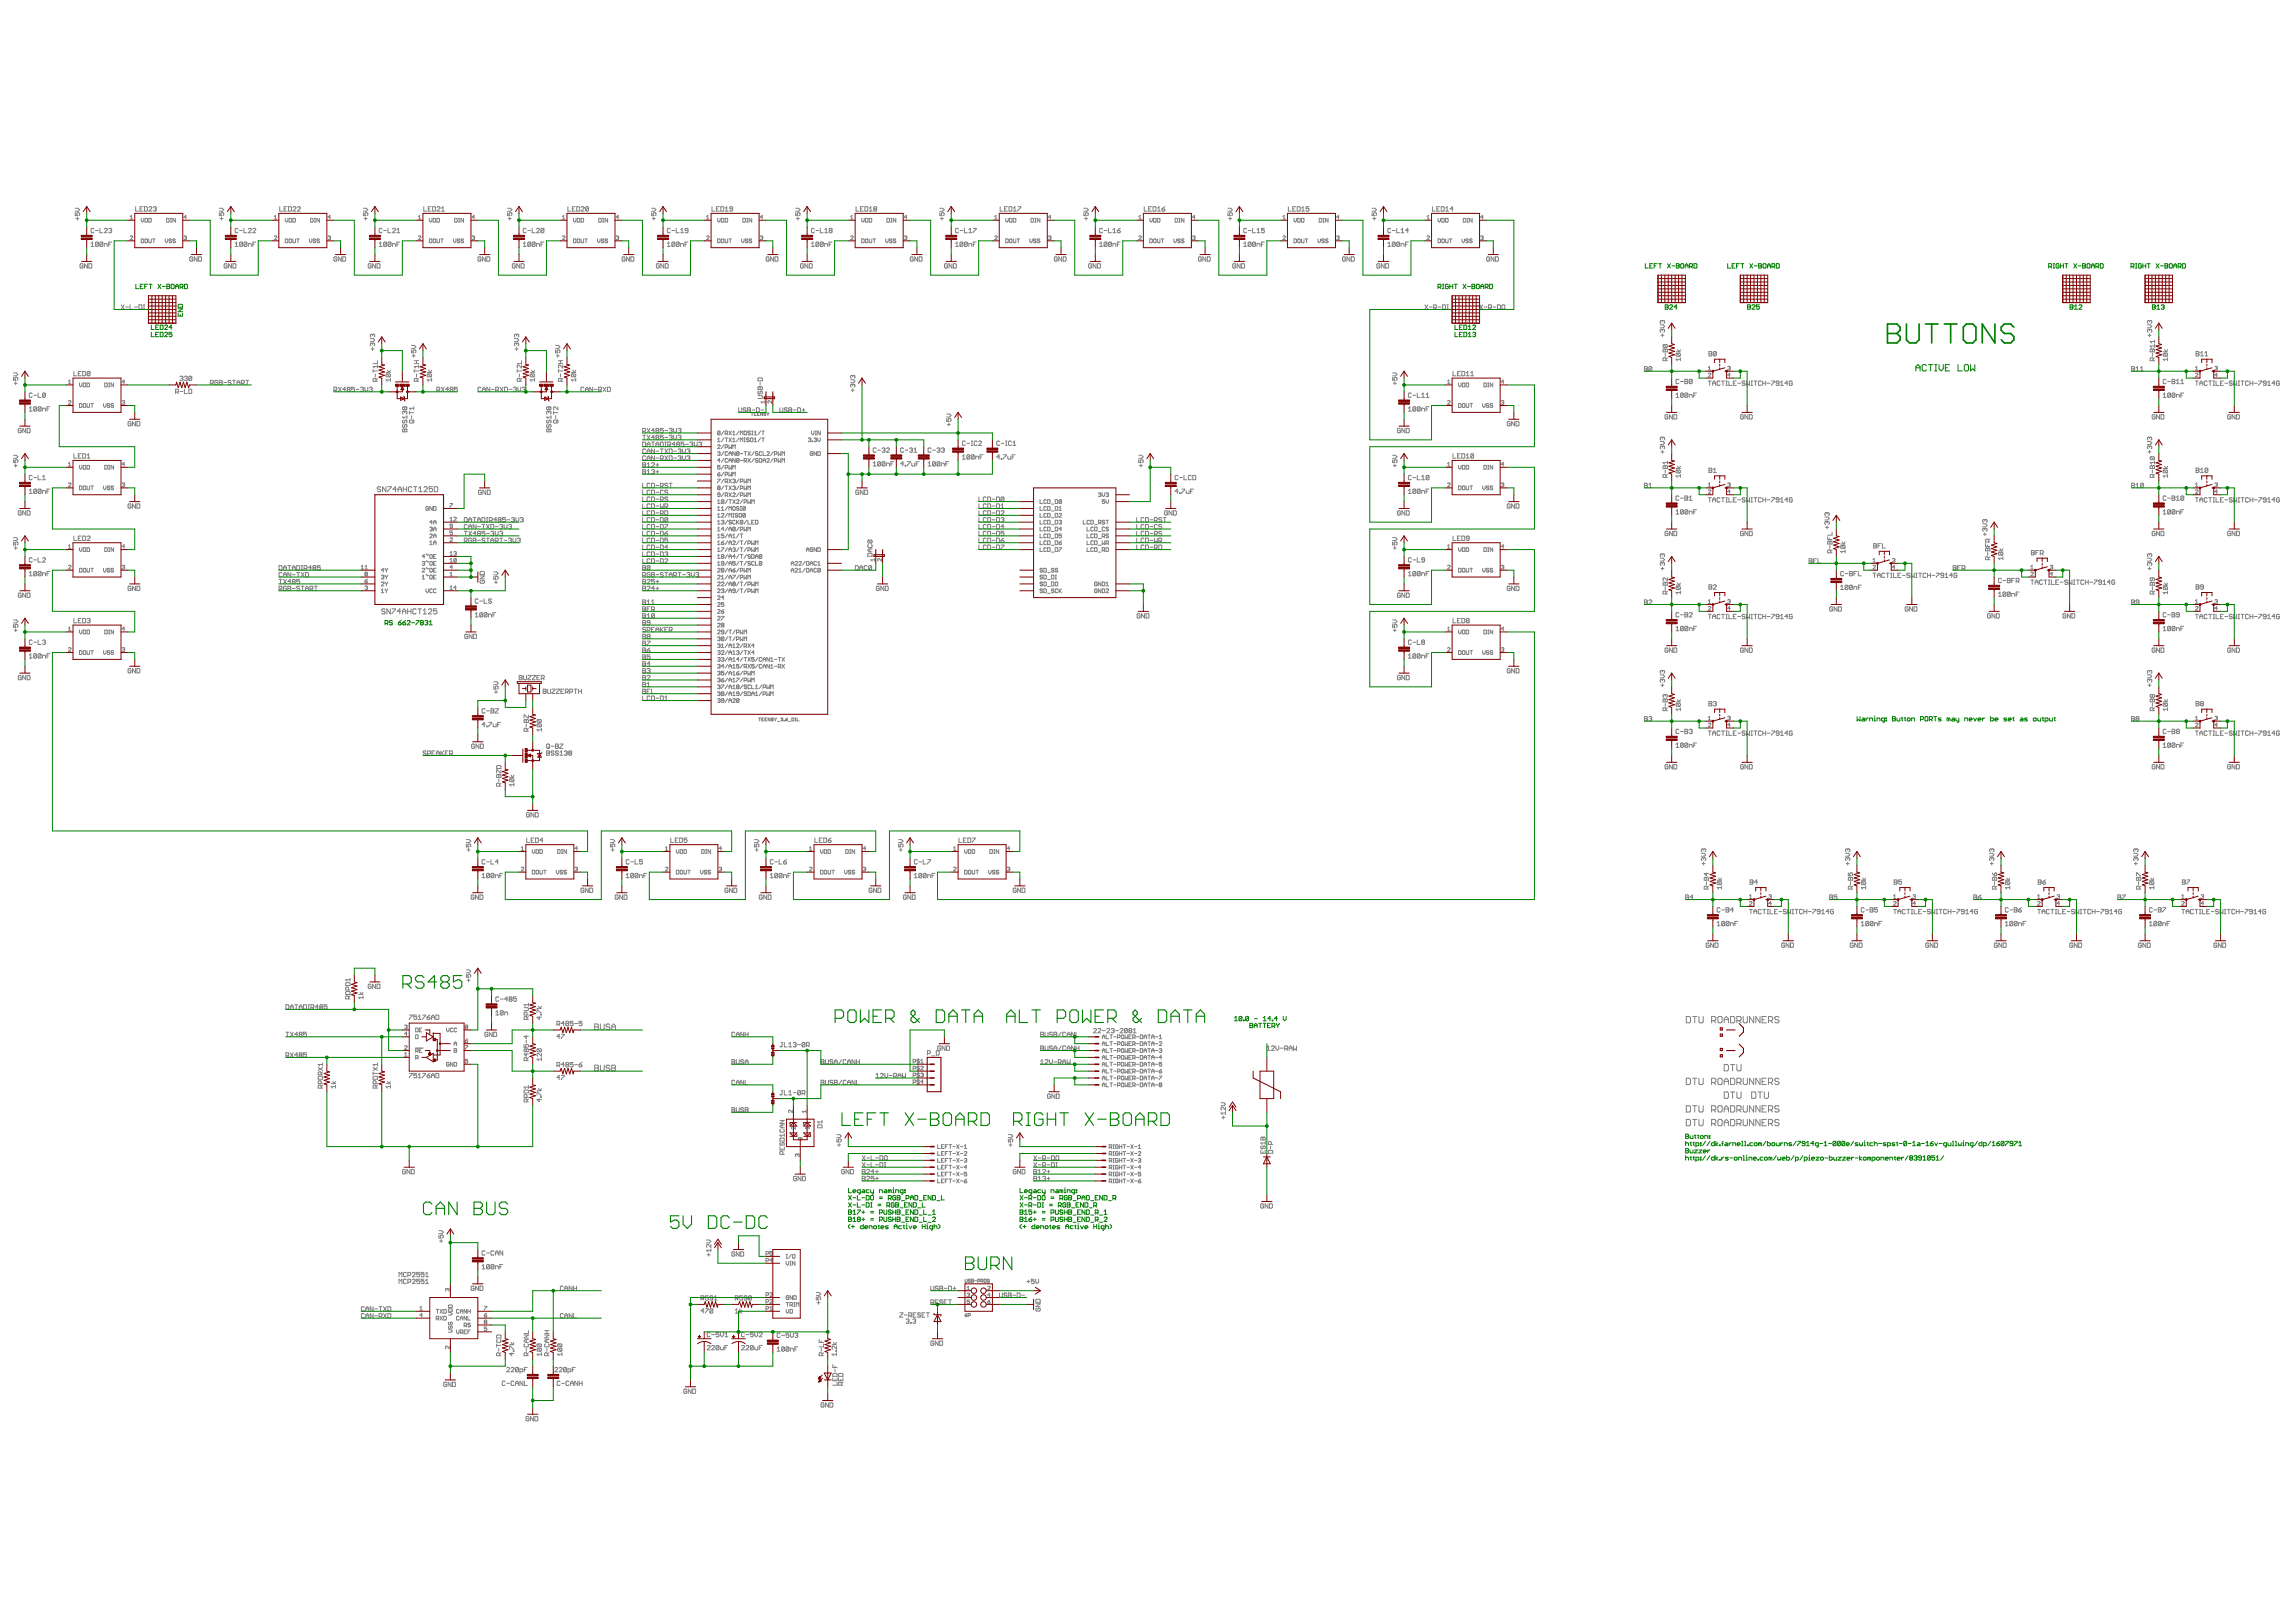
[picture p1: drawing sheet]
<svg xmlns="http://www.w3.org/2000/svg" width="1189mm" height="841mm" viewBox="0 0 1189 841" stroke-linecap="round" stroke-linejoin="round" font-family="sans-serif">
<g fill="none" stroke="#808080" stroke-width=".52">
<path d="M39 110v2h1v-2l1 1v1M39 108h2v1h-2M39 113h2M40 113v1M49 119h-2v1h2M49 119h2M52 118v3h1M54 119h2l-2 2h2M56 119l1-1v1M57 119h.1M57 119v2l-1-1M67 114h2"/>
<path d="M67 112h1v2M70 107v2h2M73 108h.1M73 113v1l1 1v-1v-1M74 107h-1v2h1M75 107l1 1v1h-1zM75 113h1v2h-1zM77 113h1v2h-1zM77 108h2l-2 1h2M79 108l2-1v1M80 108h1M81 108v1h-2"/>
<path d="M86 113h2l-1 2h-1zM88 113h1M88 115h1M89 113v2M91 113v2l-1-2v2M97 113h-2l1-1v2M114 110v2h1v-2l1 1v1M114 108h1l1 1h-1h-1M114 113h2M115 113v1M123 119h-1v1h1M124 119h2"/>
<path d="M126 118v3h2M129 119h1l-1 2h1M131 119h2l-2 2h2M142 114h1M142 112h1v2M145 107v2h1M147 108h1M148 113v1l1 1v-1v-1M149 107h-2v2h2M150 107l1 1v1h-1zM150 113h1v2h-1zM152 113h1v2h-1z"/>
<path d="M152 108h1l-1 1h1M154 108h2l-2 1h2M161 113h1v2h-1zM163 113h1M163 115h1M163 113v2M166 113v2l-2-2v2M171 113h-1l1-1v2M188 110v2h1v-2l2 1-1 1M188 108h2l1 1h-1h-2M189 113h1M189 113v1"/>
<path d="M198 119h-1v2l1-1M199 119h1M201 118v3h2M203 119h2l-2 2h2M206 119v-1v3M217 112v2M217 114h1M220 107v2h1M222 108h1M223 113v1v1l1-1v-1M223 107h-1v2h1M224 107l2 1-1 1h-1z"/>
<path d="M224 113h2l-1 2h-1zM226 113h2l-1 2h-1zM227 108h1l-1 1h1M229 109h1M229 108l1-1v2M236 113h1v2h-1zM238 113h.1M238 115h.1M238 113v2M240 113v2l-1-2v2M246 113h-1l1-1v2M263 110v2h1v-2l1 1v1"/>
<path d="M263 108h2v1h-2M263 113h2M264 113v1M273 119h-2l1 2 1-1M273 119h2M276 118v3h1M278 119h2l-2 2h2M282 119l-1-1-1 2M282 119v1h-2M282 119l-2 1M291 112h1v2M291 114h2"/>
<path d="M294 107v2h2M297 108h.1M297 113v1l1 1 1-1v-1M298 107h-1v2h1M299 107l1 1v1h-1zM299 113h1v2h-1zM301 113h1v2h-1zM301 108h2l-2 1h2M305 108v1h-2M305 108l-1-1-1 2M305 108l-2 1M310 113h2l-1 2h-1z"/>
<path d="M312 113h1M312 115h1M313 113v2M315 113v2l-1-2v2M321 113h-2l1-1v2M338 110v2h1l-1-1 2-1v2M338 108h1l1 1h-1h-1M338 113h2M339 113v1M347 119h-1v2l1-1M348 119h2M350 118v3h2"/>
<path d="M353 119l1-1v3M357 119h-2v-1l2 1v1h-2M366 112h1v2M366 114h1M369 107v2h2M371 108h1M372 113v1l1 1v-1v-1M373 107h-2v2h2M374 107l1 1v1h-1zM374 113h1v2h-1zM376 113h1v2h-1zM376 109h1"/>
<path d="M376 108l1-1v2M380 108h-1v-1l1 1v1h-2M385 113h1v2h-1zM387 113h1M387 115h1M387 113v2M390 113v2l-2-2v2M395 113h-1l1-1v2M412 110v2h1v-1l1-1v2M412 108h2l1 1h-1h-2M413 113h1M413 113v1"/>
<path d="M422 119h-1v2l1-1M423 119h1M425 118v3h2M427 119l1-1v3M430 119v-1l1 1M430 119v2l1-1v-1M430 119h1M441 114h1M441 112v2M444 107v2h1M446 108h1M447 113v1v1l1-1v-1"/>
<path d="M447 107h-1v2h1M448 107l2 1-1 1h-1zM449 113h1l-1 2zM450 113h2l-1 2h-1zM451 109h1M451 108v-1v2M453 108v1h1v-1M453 108v-1l1 1M453 108h1M460 113h1v2h-1zM462 113h.1M462 115h.1"/>
<path d="M462 113v2M464 113v2l-1-2v2M470 113h-1l1-1v2M487 110v2h1v-1l1-1v2M487 108h2v1h-2M487 113h2M488 113v1M497 119h-2v1h2M498 119h1M500 118v3h1M502 119l1-1v3M504 118h2l-2 3"/>
<path d="M515 112h1v2M515 114h2M518 107v2h2M521 108h.1M521 113v1l1 1 1-1v-1M522 107h-1v2h1M523 107l1 1v1h-1zM523 113h1v2h-1zM525 113h1v2h-1zM525 109h2M525 108l1-1v2M527 107h2l-2 2"/>
<path d="M534 113h2l-1 2h-1zM536 113h1M536 115h1M537 113v2M539 113v2l-1-2v2M545 113h-2l1-1v2M562 110v2h1v-2l1 1v1M562 108h1l1 1h-1h-1M562 113h2M563 113v1M571 119h-1v1h1M572 119h2"/>
<path d="M574 118v3h2M577 119l1-1v3M579 119h1l1 1-2 1zM581 118l-2 1M590 112h1v2M590 114h1M593 107v2h2M595 108h1M596 113v1l1 1v-1v-1M597 107h-2v2h2M598 107l1 1v1h-1zM598 113h1v2h-1z"/>
<path d="M600 113h1v2h-1zM600 108l1-1v2M600 109h1M602 108h1l1 1h-1zM604 107l-2 1M609 113h1v2h-1zM611 113h1M611 115h1M611 113v2M614 113v2l-2-2v2M619 113h-1l1-1v2M636 108h2l1 1h-1h-2"/>
<path d="M636 110v2h2v-2l1 1-1 1M637 113h1M638 113v1M646 119h-1v1h1M647 119h1M649 118v3h2M651 119l1-1v3M655 118h-1v1h1v2l-1-1M665 114h1M665 112h1v2M668 107v2h1M670 108h1"/>
<path d="M671 113v1v1l1-1v-1M671 107h-1v2h1M672 107l2 1-1 1h-1zM673 113h1v2h-1zM674 113h2l-1 2h-1zM675 109h1M675 108v-1v2M678 107h-1v1h1v1h-1M684 113h1v2h-1zM686 113h.1M686 115h.1M686 113v2"/>
<path d="M688 113v2l-1-2v2M694 113h-1l1-1v2M711 110v2h1v-2l1 1v1M711 108h2v1h-2M711 113h2M712 113v1M721 119h-2v1h2M722 119h1M724 118v3h1M726 119l1-1v3M730 119h-2l2-1v3M740 112v2"/>
<path d="M740 114h1M742 107v2h2M745 108h.1M745 113v1l1 1 1-1v-1M746 107h-1v2h1M747 107l1 1v1h-1zM747 113h2l-1 2h-1zM749 113h1v2h-1zM749 109h2M749 108l1-1v2M753 108h-1l1-1v2M758 113h2l-1 2h-1z"/>
<path d="M760 113h1M760 115h1M761 113v2M763 113v2l-1-2v2M769 113h-2l1-1v2M43 137h-2v2h2v-1h-1M45 137v2l-1-2v2M46 137h2l-1 2h-1zM47 128h2M47 126l1-1v3M51 126v2l-2-1M51 126l-1-1-1 2"/>
<path d="M51 126l-2 1M53 126v1h-1M53 126l-1-1v2M53 126l-1 1M54 128v-2l2 1v1M56 127h1M58 125h-2v3M67 123h2l-2 1h2M73 124h1v2h-1zM75 124h1v2l-1-1zM77 124v2l1-1v-1M79 124h1"/>
<path d="M80 124v2M86 124v1v1l1-1v-1M89 124h-1l1 1v1l-1-1M91 124h-1l1 1v1l-1-1M95 123l1-1v1M96 123h.1M96 123v1h-1M100 133h-2l1 2h1v-1h-1M102 133v2l-1-2v2M103 133h1v2h-1zM118 137h-2l1 2h1v-1h-1M120 137v2l-2-2v2"/>
<path d="M121 137h1v2h-1zM122 128h1M122 126l1-1v3M126 126v1h-2M126 126l-1-1-1 2M126 126l-2 1M128 126v2l-2-1M128 126l-1-1-1 2M128 126l-2 1M129 128v-2h1v2M131 127h1M133 125h-2v3"/>
<path d="M142 123h1l-1 1h1M148 124h1v2h-1zM150 124h1v2l-1-1zM152 124v2l1-1v-1M154 124h1M154 124v2M160 124v1l1 1 1-1v-1M164 124h-2l2 1h-2M166 124h-2l2 1-1 1-1-1M170 123l1-1v1M171 123h.1M171 123v1h-1"/>
<path d="M175 133h-2v2h2v-1h-1M177 133v2l-2-2v2M178 133h1v2h-1zM192 137h-1v2h1v-1M195 137v2l-2-2v2M195 137h2v2h-2zM197 128h1M197 126v-1v3M200 126h-1v1M200 126v2l-1-1M200 126l-1 1M203 126l-1 2-1-1"/>
<path d="M203 126h-2v1M203 126l-2 1M203 128v-2h2v2M206 127h.1M206 121h1M207 125h-1v3M217 123h1l-1 1h1M223 124h1v2h-1zM224 124h2l-1 2-1-1zM226 124l1 2 1-1v-1M228 124h2M229 124v2"/>
<path d="M235 124v1l1 1v-1v-1M238 124h-1l1 1h-1M240 124h-1l1 1v1l-1-1M245 123l1-1v1M245 123h1M246 123v1h-1M249 133h-1v2h1v-1h-1M252 133v2l-2-2v2M252 133h2l-1 2h-1zM267 137h-1v2h1v-1h-1M269 137v2l-1-2v2M270 137h2l-1 2h-1z"/>
<path d="M271 128h2M271 126l1-1v3M275 126v1h-2M275 126h-2v1M275 126l-2 1M277 126v2l-1-1M277 126h-1v1M277 126l-1 1M278 128v-2h1l1 2M280 127h1M282 125h-2v3M291 123h2l-2 1h2"/>
<path d="M297 124h2l-1 2h-1zM299 124h1v2l-1-1zM301 124v2l1-1v-1M303 124h1M304 124v2M310 124v1v1l1-1v-1M313 124h-1l1 1v1l-1-1M315 124h-1l1 1v1l-1-1M319 123l1-1v1M320 123h.1M320 123v1h-1M324 133h-2l1 2h1v-1h-1"/>
<path d="M326 133v2l-1-2v2M327 133h2l-1 2h-1zM342 137h-2l1 2h1v-1h-1M344 137v2l-2-2v2M345 137h1v2h-1zM346 128h1M346 126l1-1v3M350 126v1h-2M350 126l-1-1-1 2M350 126l-2 1M352 126v2l-2-1M352 126l-1-1-1 2"/>
<path d="M352 126l-2 1M353 128v-2l1 1v1M353 121h1M355 127h1M357 125h-2v3M366 123h1l-1 1h1M372 124h1v2h-1zM374 124h1v2l-1-1zM376 124v2l1-1v-1M378 124h1M378 124v2M384 124v1l1 1 1-1v-1"/>
<path d="M388 124h-2l2 1-1 1-1-1M390 124h-2l2 1-1 1-1-1M394 123l1-1v1M395 123h.1M395 123v1h-1M399 133h-2v2h2v-1h-1M401 133v2l-2-2v2M402 133h1v2h-1zM416 137h-1v2h1v-1M419 137v2l-2-2v2M419 137h2v2h-2zM421 128h1"/>
<path d="M421 126v-1v3M424 126v2l-1-1M424 126h-1v1M424 126l-1 1M427 126v1h-2M427 126h-2v1M427 126l-2 1M427 128v-2l2 1v1M427 121h2M430 127h.1M431 125h-1v3M441 123h1l-1 1h1"/>
<path d="M447 124h1v2h-1zM449 124h1l-1 2v-1zM450 124l1 2 1-1v-1M452 124h2M453 124v2M459 124v1l1 1v-1v-1M462 124h-1l1 1v1l-1-1M464 124h-1l1 1h-1M469 123l1-1v1M469 123h1M470 123v1h-1M473 133h-1v2h1v-1"/>
<path d="M476 133v2l-2-2v2M476 133h2l-1 2h-1zM491 137h-1v2h1v-1h-1M493 137v2l-1-2v2M494 137h2l-1 2h-1zM495 128h2M495 126l1-1v3M499 126v2l-1-1M499 126l-1-1v2M499 126l-1 1M501 126v1h-1M501 126l-1-1v2"/>
<path d="M501 126l-1 1M502 128v-2h1l1 2M502 121h2M504 127h1M506 125h-2v3M515 123h2l-2 1h2M521 124h2l-1 2h-1zM523 124h1v2l-1-1zM525 124v2l1-1v-1M527 124h1M528 124v2M534 124v1v1l1-1v-1"/>
<path d="M537 124h-1l1 1v1l-1-1M539 124h-1l1 1h-1M543 123l1-1v1M544 123h.1M544 123v1h-1M548 133h-2l1 2h1v-1h-1M550 133v2l-1-2v2M551 133h2l-1 2h-1zM566 137h-2l1 2h1v-1h-1M568 137v2l-2-2v2M569 137h1v2h-1zM570 126l1-1v3"/>
<path d="M570 128h1M574 126l-1-1-1 2M574 126l-1 2-1-1M574 126l-2 1M576 126h-2v1M576 126v1h-2M576 126l-2 1M577 128v-2h1v2M577 121h1M579 127h1M581 125h-2v3M590 123h1l-1 1h1"/>
<path d="M596 124h1v2h-1zM598 124h1v2l-1-1zM600 124v2l1-1v-1M602 124h1M602 124v2M608 124v1l1 1 1-1v-1M612 124h-1h-1l2 1h-2M614 124h-2l2 1h-2M618 123l1-1v1M619 123h.1M619 123v1h-1M623 133h-2v2h2v-1h-1"/>
<path d="M625 133v2l-2-2v2M626 133h1v2h-1zM640 137h-1v2h1v-1M643 137v2l-2-2v2M643 137h2v2h-2zM645 128h1M645 126v-1v3M648 126h-1v1M648 126v1h-1M648 126l-1 1M651 126l-1 2-1-1M651 126h-2v1"/>
<path d="M651 126l-2 1M651 128v-2l2 1v1M651 121h2M654 127h.1M655 125h-1v3M665 123h1l-1 1h1M671 124h1v2h-1zM673 124h1v2l-1-1zM674 124l1 2 1-1v-1M676 124h2M677 124v2M683 124v1l1 1v-1v-1"/>
<path d="M686 124h-1l1 1h-1M688 124h-1l1 1h-1M693 123l1-1v1M693 123h1M694 123v1h-1M697 133h-1v2h1v-1M700 133v2l-2-2v2M700 133h2l-1 2h-1zM715 137h-1v2h1v-1h-1M717 137v2l-1-2v2M718 137h2l-1 2h-1zM719 126l1-1v3"/>
<path d="M719 128h2M723 126v2l-1-1M723 126h-1v1M723 126l-1 1M725 126l-1-1v2M725 126v1h-1M725 126l-1 1M726 128v-2l2 1v1M726 121h2M728 127h1M730 125h-2v3M740 123h1l-1 1h1"/>
<path d="M745 124h2l-1 2h-1zM747 124h2l-1 2-1-1zM749 124l1 2v-1v-1M751 124h1M752 124v2M758 124v1v1l1-1v-1M761 124h-1l1 1h-1M763 124h-1l1 1v1l-1-1M767 123l1-1v1M768 123h.1M768 123v1h-1M772 133h-2l1 2h1v-1h-1"/>
<path d="M774 133v2l-1-2v2M775 133h2l-1 2h-1zM63 158l1 2M64 158l-1 2M65 159h2M67 158v2h2M70 159h1M72 158h2l-1 2h-1zM74 158h1M75 158v2M738 158l2 2M740 158l-2 2"/>
<path d="M741 159h1M743 159h1l1-1h-2v2M744 159l1 1M745 159h2M748 158h1v2h-1zM750 158h1M750 158v2M767 158l1 2M768 158l-1 2M769 159h2M771 159h2v-1h-2v2M772 159l1 1"/>
<path d="M774 159h1M776 158h2l-1 2h-1zM778 158h2l-1 2h-1zM74 160h1M192 175h1l1 1-1 1h-1M193 174h.1M193 178v1M193 178h-1v1M193 174h-1v1M193 178h1v1M193 174h1v1M213 179h2l1 1-1 1h-2"/>
<path d="M267 175h1l1 1-1 1h-1M268 174h.1M268 178v1M268 178h-1v1M268 178h1l-1 1M268 174h-1v1M268 174h1l-1 1M288 179h1l1 1-1 1h-1M750 160h1M860 168h2l1 1-1 1h-2M861 174h1M862 171h-2l1 1"/>
<path d="M862 166h-2l1 2M862 171h1l-1 1M862 166h1l-1 2M862 166v1M862 171h.1M862 173v1M862 179v1h2M862 179h2v1M862 179l2 1M1113 168h1l1 1-1 1h-1M1113 174h2M1114 171h1v1"/>
<path d="M1114 166v1M1114 171h.1M1114 173v1M1114 166h-1v2M1114 171h-1v1M1114 166h1v2M1117 179h-3l1 1M1117 177h-3l1 1M1117 176v2M1117 179v1M7 196v1h1v-1h1v1M7 193h2v1v1h-2"/>
<path d="M7 199h2M8 198v1M35 199h2M35 198l1-1v2M38 192v3h2M41 194h.1M41 198v2h1v-2M42 192h-1v3h1M43 192l1 1v2h-1zM43 198l1 1v1h-1zM45 198l1 1v1h-1zM47 193v1h-2"/>
<path d="M47 193l-1-1-1 2M47 193l-2 1M54 198l2 1-1 1h-1zM56 198h1M57 198v2M59 198v2l-1-2v2M65 198h-2l1-1v2M93 195h1v1M94 196h.1M94 196v1h-1M96 195h1v1M96 196h1"/>
<path d="M97 196v1h-1M99 195h-1v2M99 195v2h-1M99 195l-1 2M109 199l2-1-1-1h-1v2M110 199h1M113 197h-2l1 2h1v-1h-1M114 197h1v2h-1zM114 198h1M116 198h1M120 197h-1l-1 1 2 1h-2M121 197h1"/>
<path d="M121 197v2M123 198h1M123 199v-1l1-1v1v1M125 199l2-1-1-1h-1v2M126 199h1M127 197h2M128 197v2M192 181h2M193 180v2M193 191v2M193 192h3M195 194v1"/>
<path d="M195 198v-2h-1l-1 2h3M196 187v1h-3M196 189v2M196 190h-3l1 1M196 196l-1 1M200 193h2M200 194h2v1M200 194v1h2M200 194l2 1M201 192l1 1v-1M202 197h-2l1 1M202 196v2"/>
<path d="M213 181v2h1v-2l2 1-1 1M214 184h1M214 184v1M215 187h2M215 191v2M215 192h2M215 188h2M216 187v1M216 194v1M216 198v-2h-1v2h2M217 190h-2v1M217 196l-1 1"/>
<path d="M217 189v2M221 193h3M222 194v1h1M222 194h1v1M222 194l1 1M222 192l1 1 1-1M224 197h-3l1 1M224 196v2M267 181h1M268 180v2M268 192h2M268 191v2"/>
<path d="M269 194v1M270 198v-2h-2v2h2M270 187v1h-2M270 189v2l-1-2-1 1v1M270 196v1M275 193h2M275 194h2v1M275 194v1h2M275 194l2 1M276 192v1l1-1M277 197h-2l1 1M277 196v2"/>
<path d="M288 181v2h1v-2l1 1v1M288 184h2M289 184v1M289 191v2M289 187h3M289 192h3M289 188h3M291 187v1M291 194v1M291 198v-2h-1l-1 2h3M292 189v2l-2-2-1 1 1 1M292 196l-1 1"/>
<path d="M296 193h2M296 194v1h2M296 194h2v1M296 194l2 1M297 192l1 1v-1M298 197h-2l1 1M298 196v2M393 196h2v1h-2zM394 198v2M441 197h1l1 1h-1h-1M442 195h.1M442 199v1"/>
<path d="M442 199h-1v2M442 195h-1v1M442 199h1v2M442 195h1v1M722 196v1h1v-1h1v1M722 193h1l1 1-1 1h-1M722 199h2M723 198v1M750 199h1M750 198l1-1v2M753 192v3h2M755 194h1"/>
<path d="M756 198v2h1v-2M757 192h-2v3h2M758 192l1 1v2h-1zM758 198l1 1v1h-1zM760 198l1 1v1h-1zM760 195h1M760 193l1-1v3M762 195h2M762 193l1-1v3M769 198l1 1v1h-1zM771 198h1M771 198v2"/>
<path d="M774 198v2l-2-2v2M779 198h-1l1-1v2M852 190h2l-1 2h-1zM852 191h1M856 190l-1 2M856 190v2h-1M856 190h-1v2M862 181h2v1h-2zM863 181v1M863 183v2M863 187v-2l-1 1v1h2M864 185l-1 1"/>
<path d="M869 182h2M869 183h1v2M869 183v2h1M869 183l1 2M869 181l1 1 1-1M870 197h-1v1h1M871 185v2M871 186h-2v1M871 198h1M873 197h2l-1 2h-1zM873 198h1M877 197h-2v1"/>
<path d="M877 197v1h-2M877 197l-2 1M885 190h1v2M885 197h2M885 194h2l-2 1h2M885 192h2M886 182l1 1v1h-1zM886 183h1M886 197v3M888 200v-2v-1l1 1v2M888 199h1M889 183h-1v1"/>
<path d="M889 183v1h-1M889 183l-1 1M891 198h-1v1h1M892 197h2M893 197v3M894 197h1M894 200h1M895 197v3M895 190h1v1M896 197v3h2M896 191h.1M896 191v1l-1-1"/>
<path d="M897 194h-2l1-1v2M898 199h1M900 197h-2v3h2M901 199h1M904 198h-1l1 1v1l-1-1M905 197v3l1-1 1 1v-3M907 197h1M907 200h1M908 197v3M909 197h2M910 197v3M913 198h-2v1h2"/>
<path d="M914 199h1M914 197v3M915 197v3M916 199h1M918 197h2l-2 3M922 199h-1v-2l1 1v1h-2M923 200h1M923 198v-1v3M927 199h-2l1-2v3M929 198h-2v1l1 1 1-1h-1M1105 190h1v2h-1zM1105 191h1"/>
<path d="M1107 192h1M1107 191l1-1v2M1109 191l1-1v2M1109 192h2M1114 181h2l1 1h-3zM1115 181v1M1115 183v2M1116 187l-1-2-1 1v1h3M1117 185l-1 1M1121 182h2M1121 183v2h2M1121 183h2v2"/>
<path d="M1121 183l2 2M1122 181l1 1v-1M1123 197h-2v1h2M1123 186h-2l1 1M1123 185v2M1123 198h2M1126 197h1v2h-1zM1126 198h1M1128 197h1v2M1128 199h1M1130 197h1v2M1130 199h2"/>
<path d="M1138 197h1M1138 192h1M1138 194h1l-1 1h1M1138 190v2M1138 182l2 1-1 1h-1zM1138 183h1M1139 197v3M1140 199h2M1140 200v-2l1-1 1 1v2M1140 184h2M1140 183l1-1v2M1143 183v-1v2"/>
<path d="M1143 184h1M1144 198h-2v1h2M1145 197h1M1145 197v3M1147 197h1M1147 200h1M1147 197v3M1148 190h1v1M1148 197v3h2M1149 191h.1M1149 191v1l-1-1M1149 194h-1l1-1v2"/>
<path d="M1151 199h1M1152 197h-1v3h1M1153 199h2M1157 198h-2l2 1h-2M1158 197v3v-1l1 1v-3M1160 197h1M1160 200h1M1160 197v3M1161 197h2M1162 197v3M1165 198h-1v1h1M1166 199h2"/>
<path d="M1166 197v3M1168 197v3M1168 199h2M1171 197h1l-1 3M1174 199h-1v-2l1 1v1h-1M1175 200h2M1175 198l1-1v3M1179 199h-2l2-2v3M1181 198h-1v2l1-1M15 212l1-1v2M15 213h2M17 204h-2l1 2h1"/>
<path d="M17 205h2M19 211v2h-2M19 211h-1l-1 2M19 211l-2 2M20 204v2h1M21 211v2h-1M21 211h-1v2M21 211l-1 2M22 213v-1h1l1 1M24 204h-2v2M24 204l-1 2h-1M24 204l-2 2"/>
<path d="M24 212h1M26 211h-2v2M35 208h2l-2 2h2M41 209h1v2h-1zM43 209h1v2h-1zM45 209v2h1v-2M47 209h1M48 209v2M54 209v1v1l1-1v-1M56 200h1M57 209h-1v1l1 1h-1M59 209h-1l1 1v1h-1"/>
<path d="M63 208h1v1M64 209h.1M64 209v1l-1-1M68 219h-2l1 2 1-1h-1M70 218v3l-1-3v3M71 218l1 1v2h-1zM91 203h1v-1h-1v2M92 203v1M93 203h2M96 202v2h1M98 202h1v2h-1zM173 202h2l-1-1h-1v2"/>
<path d="M174 202l1 1M175 201l2 2M177 201l-2 2M179 202h-1l1-1v2M180 202v1h1v-1M180 202v-1h1v1M180 202h1M184 201h-2v1l1-1 1 2h-2M185 202h1M187 201h1v1M188 202h.1M188 202v1h-1"/>
<path d="M189 201v1l1 1 1-1v-1M191 201h2v1M192 202h1M193 202v1h-2M209 220v1l2-1v1M209 218v1l2-1v1M210 211h-1v1h1M210 213h-1v2M210 213h1v2M210 211h1v1h-1M210 211v1M210 213v1"/>
<path d="M211 216h-2v1M211 215v2M212 213v2M212 214h2M213 218h1v1h-1zM213 215v2M214 211v1M214 212h-2h1M214 218h.1M226 202h2v-1h-2v2M227 202l1 1M229 201l1 2"/>
<path d="M230 201l-1 2M232 202h-1l1-1v2M234 202v1h1l-1-1M234 202v-1h1l-1 1M234 202h.1M237 201h-1v1h1v1h-1M249 201h-1v2h1M250 203v-2h1h1v2M250 202h2M254 201v2l-2-2v2M255 202h1M257 202h1v-1h-1v2"/>
<path d="M258 202v1M259 201l2 2M261 201l-2 2M261 201h2v2h-2zM264 202h1M266 201h1v1M267 202h.1M267 202v1h-1M268 201v1l1 1 1-1v-1M271 201h1v1M271 202h1M272 202v1h-1"/>
<path d="M284 220v1l1-1h1l-1 1M284 218v1l1-1h1l-1 1M284 213h-1l1 2M284 213h2l-1 2M284 211h-1l1 1M284 211h2l-1 1h-1M284 211v1M284 213v1M286 216h-3l1 1M286 215v2M287 218h2v1h-2zM287 214h2"/>
<path d="M287 213v2M288 215v2M289 211v1l-2-1v1M289 218h-1M303 201h-2v2h2M303 203v-2h1h1v2M303 202h2M307 201v2l-1-2v2M308 202h1M310 202h2l-1-1h-1v2M311 202l1 1M313 201l1 2"/>
<path d="M314 201l-1 2M315 201h1v2h-1zM383 211v3l1-1v-2M387 212h-2l2 1-1 1-1-1M387 212h2M387 211l2 1v2h-2zM389 214h1M390 212h1M390 214v1M391 215h.1M392 214h-1v1h1M392 211l2 1-1 2h-1z"/>
<path d="M393 215h.1M393 201l2-1v2h-2zM393 205h2v1h-2M393 203v1l1-1h1v1M394 214h-1v1h1M394 201v1M394 212h2M395 214v1l-1-1v1M396 208v1M396 208h-2l1 1M397 214h-1l1 1h-1M397 214l1 1"/>
<path d="M398 215h.1M398 214v1M400 208v1l-1-1h-1v1M404 211l1 3 1-1v-2M408 212h-2l2 1v1l-2-1M409 211l1 1v2h-1zM409 212h1M411 212h2M413 211l2 1-1 2h-1zM416 212h1M416 212v1M441 202h2"/>
<path d="M442 201v2M491 217v1h1v-1h1l-1 1M491 215h1h1l-1 1h-1M491 220h1M492 219v2M730 213h1M730 212l1-1v2M731 204h-1v2h1M732 205h2M734 211l-1 2h-1M734 211h-1l-1 2M734 211l-2 2"/>
<path d="M734 204v2h2M736 211h-1l-1 2M736 211v2h-2M736 211l-2 2M737 213v-1h1v1M737 206h1M737 204h1v2M739 212h1M739 206h2M739 204h1v2M741 211h-2v2M750 208h1l-1 2h1"/>
<path d="M756 209h1v2h-1zM758 209h1v2h-1zM760 209v2h1v-2M762 209h1M762 209v2M768 209v1l1 1 1-1v-1M771 200h1M772 209h-2l2 1-1 1h-1M774 209h-2l2 1-1 1h-1M778 208h1v1M779 209h.1M779 209v1l-1-1"/>
<path d="M783 219h-2v1l1 1 1-1h-1M785 218v3l-2-3v3M786 218l1 1v2h-1zM864 215h-1v2h1v-1M867 215v2l-2-2v2M867 215h2v2h-2zM869 204v2M869 206h1M872 204v2h-1M872 204h-1v2M872 204l-1 2M875 204l-1 2h-1"/>
<path d="M875 204h-1l-1 2M875 204l-2 2M875 206v-2h2v2M878 205h1M879 204h-1v2M904 215h-2v2h1l1-1h-1M906 215v2l-2-2v2M907 215h1v2h-1zM1117 215h-2l1 2h1v-1h-1M1119 215v2l-1-2v2M1120 215h1v2h-1zM1121 206h2"/>
<path d="M1121 204h1v2M1125 204l-1 2h-1M1125 204h-1l-1 2M1125 204l-2 2M1127 204v2h-1M1127 204h-1v2M1127 204l-1 2M1128 206v-2h1v2M1130 205h1M1132 204h-2v2M1156 215h-2l1 2h1v-1h-1M1158 215v2l-1-2v2"/>
<path d="M1159 215h2l-1 2h-1zM7 238v2h1v-2l1 1v1M7 236h2v1h-2M11 222h-2v2h2v-1h-1M13 222v2l-1-2v2M14 222h2l-1 2h-1zM38 235v2h2M41 236h.1M42 235h-1v2h1M43 235l1 1v1h-1zM45 237h2M45 236l1-1v2"/>
<path d="M209 223l2-1v2h-2zM210 223v1M283 223l2-1 1 2h-3zM284 223v1M333 223h1l1-1h-2v2M333 240h2l-1 2h-1zM333 229h2l-1 2h-1zM333 226h2M334 223l1 1M334 226v2M335 233h-2v2h2M335 237h-2v1h2"/>
<path d="M335 237h2M335 231v-1l1-1 1 1v1M335 235v-2h1h1v2M335 238v-1l1-1 1 1v1M335 234h2M335 226l2 2M335 222l2 2M335 230h2M337 226l-2 2M337 222l-2 2M338 229h1M338 229v2"/>
<path d="M339 223h-1l1-1v2M339 227h-1l1-1v2M339 233v2l-1-2v2M339 236v2l-1-2v2M340 237h1M340 231v-1l1-1v1v1M340 234h1M340 230h1M340 223v-1h1v1M340 223v1h1v-1M340 223h1M340 227h1"/>
<path d="M340 227v-1h1v1M340 227v1l1-1M342 238l2-1-1-1h-1v2M342 229h2l-1 2h-1zM342 233h2M343 238h1M343 233v2M344 222h-2v1h2l-1 1h-1M344 226h-2v1h2l-1 1-1-1M345 223h1M345 227h1M345 233l1 2"/>
<path d="M345 236l1 2M345 231h.1M345 229h.1M345 229v2M346 231l2-1-1-1h-1v2M346 233l-1 2M346 236l-1 2M347 222h1v1M347 233h1v2h-1zM347 236l1 1v1h-1zM347 226h1v1M347 231h1"/>
<path d="M348 223h.1M348 227h.1M348 223v1h-1M348 227v1l-1-1M349 237h2M349 226v1l1 1 1-1v-1M349 222v1l1 1 1-1v-1M349 234h2M350 230h-2l1-1v2M351 230v-1h1v1M351 230v1h1v-1M351 230h1"/>
<path d="M351 222h2v1M351 237l2-1v1M351 226h2v1M351 233h2v1M352 223h1M352 227h1M352 237h1M352 234h1M353 223v1h-2M353 237v1h-2M353 234v1h-2M353 227v1l-2-1"/>
<path d="M354 236v2h1v-2M354 233v1v1l1-1v-1M354 229h-1v1h1v1h-1M355 230h2M356 237l1-1v1M356 233h1v1M357 237h.1M357 234h.1M357 237v1h-1M357 234v1h-1M358 229h1v1M358 230h1"/>
<path d="M359 230v1h-1M360 229v2h1v-2M362 229h1v1M363 230h.1M363 230v1h-1M372 228l1-1v2M372 231h1l-1 1h1M372 229h1M372 234h1v1M373 235h.1M373 235v1h-1M373 224v1h-1"/>
<path d="M373 224l-1-1v2M373 239h-1l1-1v2M373 224l-1 1M375 238l-1 2M375 234l-1 2M375 230l-1 2M375 227l-1 2M375 223l-1 2M376 232l1-1v-1h-1v2M376 225l1-1v-1h-1v2M376 227h1M376 227v2"/>
<path d="M376 225h1M377 234h-1v2h1M377 238h-1v2l1-1M378 230v2h1v-2M378 236v-1v-1l1 1v1M378 240v-2h1v2M378 239h1M378 235h1M378 227l1 2M378 223l1 2M379 227l-1 2M379 223l-1 2"/>
<path d="M380 229h1M380 232v-2v1l1-1v2M380 224v-1v2M380 228v-1v2M380 225h1M381 234v2l-1-2v2M381 238v2l-1-2v2M383 234h-1v2M383 238h-1v1M383 234v2h-1M383 238v2l-1-1M383 227l-1 2"/>
<path d="M383 238l-1 1M383 234l-1 2M383 223l-1 2M384 225v-2v1l1-1v2M384 229v-2v1l1-1v2M384 239h1M384 235h1M386 229h.1M386 239h1v-1h-1v2M386 234h1M386 227h.1M386 223l1 1v1h-1z"/>
<path d="M386 227v2M386 234v2M386 239l1 1M388 238l1 2M388 234l1 2M388 227h-1l1 1v1h-1M389 224l-1-1v1l1 1h-1M389 238l-1 2M389 234l-1 2M389 227h1v2h-1zM390 223h.1M390 225h.1"/>
<path d="M390 223v2M391 229h1M391 224l1-1v2M391 238l-1 2M391 228l1-1v2M391 234l-1 2M391 225h1M393 234h-1v1l1 1h-1M393 238h-1l1 1h-1M393 238h2l-1 2h-1zM394 227l-1 2M394 223l-1 2"/>
<path d="M395 234h-2l1 2h1M395 227h1M395 223h1M395 234v2h2M395 239h2M395 223v2M395 227v2M395 240v-2h1h1v2M397 234h2l-2 2h2M397 238h2l-2 2h2M401 238l-2 2M401 234l-2 2"/>
<path d="M401 235h2l-1-1h-1v2M401 239h2l-1-1h-1v2M403 238v2l1-1 1 1v-2M403 234v2l1-1 1 1v-2M405 236v-2l1 1 1-1v2M405 240v-2h1h1v2M419 227h1v1M420 228h.1M420 228v1h-1M421 223v2h1v-2M421 229h.1M421 234h-1v2h1v-1"/>
<path d="M422 227h1v1M423 228h.1M423 223h.1M423 225h.1M423 228v1h-1M423 223v2M423 234v2l-1-2v2M424 234h1v2h-1zM424 227v1v1l1-1v-1M425 223v2l-1-2v2M453 240v-1v2M454 232h-1v2h1"/>
<path d="M455 233h1M456 240l-1-1v2M456 240v1h-1M456 240l-1 1M457 232h1v1M458 233h.1M458 233v1h-1M459 240l-1 1h-1M459 240h-2v1M459 240l-2 1M459 232h2l-2 2h2M463 239h-1v2"/>
<path d="M468 232h-1v2h1M469 233h2M470 239h2l-2 2M471 232h1v1M472 233h.1M472 233v1h-1M473 240v1h1v-1M474 233v-1v2M474 234h1M476 239h-1v2M481 240l1-1v2M483 232h-2v2h2"/>
<path d="M483 233h2M485 240l-1 1h-1M485 240l-1-1-1 2M485 240l-2 1M486 232h1v1M486 233h1M487 233v1h-1M487 240v1h-1M487 240l-1-1v2M487 240l-1 1M488 232h1v1M489 233h.1"/>
<path d="M489 233v1h-1M492 239h-2v2M499 236h1v2M499 238h1M500 229h-1v2l1-1M501 230h2M503 236l-1 2h-1M503 236h-2v2M503 236l-2 2M503 229h1M503 231h1M504 229v2"/>
<path d="M505 236l-1 2h-1M505 236h-1l-1 2M505 236l-2 2M506 238v-2h1v2M506 229h-1v2l1-1M507 229h2l-2 2h2M508 237h1M509 236h-1v2M518 237h-1l1-1v2M518 229h-1v2l1-1M519 238h.1M519 230h1"/>
<path d="M520 236h2l-2 2M521 229h1M521 231h1M522 229v2M522 236l1 2h1v-2M524 229h-1v1h1M525 237h.1M525 229h1v2M525 231h1M526 236h-1v2M590 238v2h1v-2l1 1v1M590 236h2v1h-2"/>
<path d="M722 238v2h1v-2l1 1v1M722 236h1l1 1h-1h-1M726 222h-2l1 2h1v-1h-1M728 222v2l-1-2v2M729 222h1v2h-1zM753 235v2h2M755 236h1M757 235h-2v2h2M758 235l1 1v1h-1zM760 237h1M760 236l1-1v2M764 236l-1 1h-1"/>
<path d="M764 236h-2v1M764 236l-2 1M860 229h2l1 1h-1h-2M861 234h1M862 231h-2l1 2M862 231h1l-1 2M862 227h-2l1 1M862 227h1l-1 1M862 227h.1M862 231v1M862 233v2M864 240h-2h1"/>
<path d="M864 239v1M1113 229h1l1 1h-1h-1M1113 234h2M1114 227h.1M1114 231v1M1114 233v2M1114 227h-1v1M1114 231h-1v2M1114 227h1v1M1114 231h1v2M1115 237v1h1M1115 237l1 1"/>
<path d="M1115 237h1v1M1117 240h-3h1M1117 239v1M7 241h2M8 241v1M15 254l1-1v3M15 256h2M17 247h-2l1 2 1-1M17 247h2M19 254l-1-1-1 2M19 254v2l-2-1M19 254l-2 1"/>
<path d="M20 246v3h1M21 254l-1-1v2M21 254v2l-1-1M21 254l-1 1M22 256v-2l2 1v1M22 249h2M22 247l1-1v3M24 255h1M26 253h-2v3M35 251h2l-2 1h2M35 240h1v2M35 242h2"/>
<path d="M41 241v1l1 1v-1v-1M41 252h1v2h-1zM43 241h1v2h-1zM43 252h1v2l-1-1zM45 241h1v2h-1zM45 252v2l1-1v-1M47 252h1M48 252v2M54 252v1v1l1-1v-1M54 241h2l-1 2h-1zM56 241h1M56 243h1"/>
<path d="M57 241v2M57 252h-1l1 1h-1M59 252h-1l1 1v1l-1-1M59 241v2l-1-2v2M63 251l1-1v1M64 251h.1M64 251v1h-1M65 241h-2l1-1v2M197 253l-1-1v1l1 1v1l-1-1M200 252v3l-2-3v3M201 252h2l-2 3M205 254h-1l1-2v3"/>
<path d="M206 254h2M206 255v-2l1-1 1 1v2M209 252v3M209 254h2M211 252v3M213 253v-1l-1 1v1v1l1-1M214 252h2M215 252v3M217 255h2M217 253l1-1v3M220 253v-1l1 1-1 2h1M224 252h-2v2l2-1v1v1l-2-1"/>
<path d="M225 252l2 1-1 2h-1zM249 254h-1v2h1v-1M252 254v2l-2-2v2M253 254h1v2h-1zM333 254v2h2M333 243l2 1-1 2h-1zM333 250v3h2M333 258v2h2M333 241h1M333 244h1M335 241l1-1v2M335 242h2"/>
<path d="M335 244l1-1v3M335 246h2M337 254h-2v2h2M337 251h-2v1h2M337 258h-2v1h2M338 254h1v2h-1zM338 240h1l-1 2h1M338 250l1 1v2h-1zM338 258h1v2h-1zM338 244l1-1v1M338 244h1M339 244v2l-1-1"/>
<path d="M340 255h1M340 241h1M340 244h1M340 252h1M340 259h1M341 240v2M341 244v1M342 259h2l-1-1h-1v2M342 252h2l-1-2h-1v3M343 252l1 1M343 259l1 1M344 254h-2v2h2"/>
<path d="M346 254h-1v1l1 1h-1M346 251l-1-1v1l1 1h-1M346 258h-1l1 1h-1M347 250h1M348 250v3M372 260l1-1v2M372 246h1l-1 1zM372 248h1l-1 2M372 253v-1h1v1M372 253v1l1-1M372 253h1M373 241h-1v1h1v1h-1"/>
<path d="M373 256h-1v-1l1 1v1h-1M373 245l-1 1M375 259v2h-1M375 259h-1v2M375 259l-1 2M375 255l-1 2M375 252l-1 2M375 248l-1 2M375 245l-1 2M375 241l-1 2M376 242h1v-1h-1v2M376 250l1-1v-1h-1v2"/>
<path d="M376 246h1v-1h-1v2M376 257l1-1v-1h-1v2M376 252h1M376 257h1M376 252v2M376 250h1M377 259l-1 2M378 259h1M378 241v2v-1l1 1v-2M378 245v2v-1l1 1v-2M378 255l1 2M378 252l1 2"/>
<path d="M378 248l1 2M378 259v2M379 255l-1 2M379 252l-1 2M379 248l-1 2M380 256h1l-1 1h1M380 247v-2h1v2M380 243v-2v1l1-1v2M380 249l1-1v1M380 252h1v1M380 259l1 2M380 253h1"/>
<path d="M380 249h1M381 249v1h-1M381 253v1l-1-1M381 259l-1 2M382 259h1l-1 2h1M383 255l-1 2M383 252l-1 2M383 248l-1 2M384 257h1v-1l-1-1v2M384 250l1-1v-1h-1v2M384 253h1v-1h-1v2M385 259l-1 2"/>
<path d="M386 248v2h1v-2M386 252v2v-1l1 1v-2M386 255v2h1v-2M388 254v-2h1v2M388 250v-2v1l1-1v2M388 257v-2v1l1-1v2M388 259v2v-1l1 1v-2M445 254h-1v2h1v-1h-1M447 254v2l-1-2v2M448 254h2l-1 2h-1zM453 241h1M459 241v-1h2v1"/>
<path d="M462 240h.1M468 240h-1l1-1v2M469 241h.1M475 240h1M481 241h2M488 241v-1h1v1M490 240h1M507 258v2h2M511 258h-1v1h1M512 258h1v2h-1zM514 259h2M516 258h2v2h-2z"/>
<path d="M520 258l-1 1M520 258h-1v1M520 258v1h-1M539 259v2h1M542 259h-1v2h1M543 259h1v2h-1zM547 259h1v2h-1zM550 259h-1v2M550 259v2h-1M550 259l-1 2M569 256l1-1v1M570 256h.1"/>
<path d="M570 256v1h-1M571 255v2h1h1v-2M573 259h-2v1h2l-1 1h-1M573 256l1-1v1M573 259v1l1 1v-1v-1M574 256h.1M574 256v1h-1M591 241h1M591 241v1M611 255h-2l1-2v3M611 247h-2v2l2-1M611 255l1 1z"/>
<path d="M611 247h2M612 253h2l-2 3M614 246v3h1M615 254v2h1v-2M617 255h1M617 247h-1v1h1M618 246l2 1-1 2h-1zM619 253h-2v3M722 241h2M723 241v1M730 256h1M730 254l1-1v3"/>
<path d="M731 247h-1v1h1M732 247h2M734 254l-1 2-1-1M734 254l-1-1-1 2M734 254l-2 1M734 246v3h2M736 254v2l-2-1M736 254l-1-1-1 2M736 254l-2 1M737 256v-2l1 1v1M737 247l1-1v3M737 249h1"/>
<path d="M739 255h1M741 253h-2v3M741 247h-2v1M741 247l-1 2-1-1M741 247l-2 1M750 251h1l-1 1h1M750 242h1M750 240h1v2M756 241v1l1 1v-1v-1M756 252h1v2h-1zM758 241h1v2h-1zM758 252h1v2l-1-1z"/>
<path d="M760 241h1v2h-1zM760 252v2l1-1v-1M762 252h1M762 252v2M768 252v1l1 1 1-1v-1M769 241h1v2h-1zM771 241h1M771 243h1M771 241v2M772 252h-1h-1l2 1h-2M774 252h-2l2 1-1 1-1-1M774 241v2l-2-2v2"/>
<path d="M778 251l1-1v1M779 251h.1M779 251v1h-1M779 241h-1l1-1v2M852 250l2 1-1 2h-1zM852 252h1M855 253h1M855 251v-1v3M862 242l2-1v2h-2zM863 242v1M863 244v1M863 247v-1h-1v1h2"/>
<path d="M864 246l-1 1M869 243h2M869 244h2l-1 1M869 244v1h1M869 244l1 1M869 242l1 1 1-1M870 257h-1v2h1M871 246v1M871 247h-2M871 258h1M873 257h2l-1 2h-1zM873 258h1"/>
<path d="M875 258l1-1v2M875 259h2M885 251l1-1v2M885 258h2M885 254h2l-2 2h2M885 252h2M886 243h1v2h-1zM886 244h1M886 258v2M888 259h1M888 243h1v2M888 245h1"/>
<path d="M891 258h-1v2h1M892 258h2M893 258v2M894 258h1M895 258v2M895 251l1-1v1M896 258v2h2M896 251h.1M896 251v1h-1M897 255h-2l1-1v2M898 259h1M900 258h-2v2h2"/>
<path d="M901 259h1M904 258h-1l1 1v1h-1M905 258v2l1-1 1 1v-2M907 258h1M908 258v2M909 258h2M910 258v2M913 258h-2l1 2h1M914 258v2M914 259h1M915 258v2M916 259h1"/>
<path d="M918 258h2l-2 2M922 259h-2l1-1h1v2h-2M923 259v-1v2M927 259h-2l1-1v2M929 258h-2v2h1l1-1h-1M1105 250l1 1v2h-1zM1105 252h1M1107 253h1M1107 251l1-1v3M1111 251l-2 1M1111 251v1h-2M1111 251h-2v1"/>
<path d="M1114 242l2-1 1 2h-3zM1115 242v1M1115 244v1M1116 247l-1-1h-1v1h3M1117 246l-1 1M1121 243h2M1121 244v1h2M1121 244h2v1M1121 244l2 1M1122 242l1 1v-1M1123 257h-2v2h2M1123 247h-2h1"/>
<path d="M1123 246v1M1123 258h2M1126 257h1v2h-1zM1126 258h1M1128 258l1-1v2M1128 259h1M1132 257l-1 2h-1M1132 257h-1l-1 2M1132 257l-2 2M1138 258h1M1138 252h1M1138 254h1l-1 2h1"/>
<path d="M1138 251v-1v2M1138 243h2l-1 2h-1zM1138 244h1M1139 258v2M1140 259h2M1140 245h2M1140 243h1v2M1144 258h-2l1 2h1M1144 243h-1v1M1144 243v1h-1M1144 243l-1 1M1145 258h1"/>
<path d="M1145 258v2M1147 258h1M1147 258v2M1148 251l1-1v1M1148 258v2h2M1149 251h.1M1149 251v1h-1M1149 255h-1l1-1v2M1151 259h1M1152 258h-1v2h1M1153 259h2M1157 258h-2l2 1-1 1h-1"/>
<path d="M1158 258v2v-1l1 1v-2M1160 258h1M1160 258v2M1161 258h2M1162 258v2M1165 258h-1v2h1M1166 259h2M1166 258v2M1168 258v2M1168 259h2M1171 258h1l-1 2M1174 259h-1v-1h1v2h-1"/>
<path d="M1175 259l1-1v2M1179 259h-2l2-1v2M1181 258h-1v2h1v-1M7 279h2v1h-2M11 265h-2v2h2v-1h-1M13 265v2l-1-2v2M14 265h2l-1 2h-1zM38 278v2h2M41 279h.1M42 278h-1v2h1M43 278h1v2h-1zM45 278h2l-2 2h2"/>
<path d="M68 261h-2l1 2h1v-1h-1M70 261v2l-1-2v2M71 261h1v2h-1zM222 263h-1v1h1v-1h-1M223 277h1l-1 2h1M223 273h1v1M223 274h1M224 274v1h-1M224 262v2l-1-2v2M224 271h-1l1-1v2M225 262l1 1v1h-1zM225 272v-2h1v2"/>
<path d="M225 275v-1v-1l1 1v1M225 279v-2h1v2M225 278h1M225 274h1M225 271h1M233 269l1-1v2M233 261h2l-2 2M233 279h2l-2 2h2M233 270h2M235 273l-2-1h1h1v1h-2M235 275h-2v1h2l-1 1h-1M235 268h1l-1 2h1"/>
<path d="M241 275h1M241 268l1 1v1h-1zM241 275v3M242 272h-1v2h1M243 273h1M243 269h1M243 270v-1l1-1v1v1M243 274v-1l1-1v1v1M243 275l1 3M244 279h-1v2h1v-1M244 275l-1 3M245 279h2l-1 2h-1z"/>
<path d="M245 268h2M246 268v2M247 276h-2l1-1v3M247 272v2l-2-2v2M247 273h2M247 269h2M247 270v-1l1-1 1 1v1M248 276v-1l1 1M248 276v2l1-1v-1M248 276h1M250 268l1 1v1h-1zM250 272h1"/>
<path d="M251 272v2M251 275h-1v1h1v2l-1-1M251 279h-1l1 1v1h-1M252 276h2M252 279h2M252 270h1M252 268h1M252 272l2 2M252 268v2M253 279v2M254 270h1v-1l-1-1v2M254 272l-2 2"/>
<path d="M254 272h2v2h-2zM254 276l2-1v1M254 270h1M255 276h1M256 276v2l-2-1M257 275v2v1l1-1v-2M257 273h1M257 269h-1l1-1v2M259 269v-1l1 1h-1M259 269v1h1l-1-1M259 269h.1M259 276l1-1v1"/>
<path d="M259 279h1M259 272h1v1M260 276h.1M260 273h.1M260 279v2M260 276v2l-1-1M260 273v1h-1M261 272v1l1 1 1-1v-1M262 268h-2v1h2v1h-2M263 269h1M264 279h1v1M264 272h1v1"/>
<path d="M264 273h1M265 273v1h-1M265 269l1-1v1M266 269h.1M266 279v1l1 1v-1v-1M266 269v1h-1M267 268v2h1h1v-2M268 279h1v1M270 269l1-1v1M270 269h1M271 269v1h-1M333 275v3h2"/>
<path d="M333 265v2h2M333 261v2h2M333 268v2h2M333 272v2h2M333 279v2h2M337 276h-2v1h2M337 265h-2v2h2M337 261h-2v2h2M337 269h-2v1h2M337 279h-2v2h2M337 272h-2v2h2M338 275l1 1v2h-1z"/>
<path d="M338 265h1v2h-1zM338 261h1v2h-1zM338 268l1 1v1h-1zM338 272h1v2h-1zM338 279h1v2h-1zM340 276h1M340 273h1M340 269h1M340 266h1M340 262h1M342 275l2 1-1 2h-1zM342 266h2l-1-1h-1v2"/>
<path d="M342 279h2l-1 2h-1zM342 272h2l-1 2h-1zM342 261v2h1h1v-2M342 268l2 1-1 1h-1zM343 266l1 1M345 276h1v1l-1 1zM345 265h1v2h-1zM345 263h1v-2h-1v2M345 272h1l-1 2M345 263h1M346 279h-1v1h1v1h-1M346 275l-1 1"/>
<path d="M346 269l-1-1v2M346 269v1h-1M346 269l-1 1M372 267l1-1v2M372 263l1-1v2M372 270h1v2M372 274l1-1v2M372 277h1v2M372 268h1M372 279h1M372 261h1M372 264h1"/>
<path d="M372 275h1M372 272h1M374 263l1-1v2M374 266h1l-1 2h1M374 270h1v1M374 264h1M375 271h.1M375 271v1l-1-1M375 274h-1l1-1v2M375 277h-1v1h1v1l-1-1M377 266l-1 2M377 262l-1 2"/>
<path d="M377 277l-1 2M377 273l-1 2M377 270l-1 2M378 264v-2v1l1-1v2M378 278h1M378 268v-2v1l1-1v2M378 275v-1v-1l1 1v1M378 279v-2h1v2M378 274h1M379 270h-1l1 1h-1M380 268h.1M380 279h1"/>
<path d="M380 277v2M380 266h.1M380 263h1v1h-1zM380 266v2M381 273h-1v2M381 273v2h-1M381 270h-1v2l1-1M381 273l-1 2M382 270v2M382 271l1 1M382 266h-1v1l1 1h-1M383 263l-1-1v1l1 1h-1"/>
<path d="M383 277l-1 2M383 273l-1 2M383 270l-1 1M383 266h1v2h-1zM384 277h1M384 274h1v-1h-1v2M384 264h.1M384 262h.1M384 262v2M384 277v2M385 270h-1v1M385 270v2l-1-1"/>
<path d="M385 270l-1 1M386 260h1v-1h-1v2M386 273v2v-1l1 1v-2M386 266v2h-1M386 266h-1v2M386 263l-1-1v2M386 263v1h-1M386 266l-1 2M386 263l-1 1M387 270l-1 2M388 275v-2v1l1-1v2M388 270v2h1"/>
<path d="M390 261v-2v1l1-1v2M390 271h.1M391 270h-1v2h1M392 270h1l-1 2zM450 280h2v1M450 280v1h2M450 280l2 1M507 275v3h2M507 265v2h2M507 261v2h2M507 279v2h2M507 268v2h2"/>
<path d="M507 272v2h2M511 269h-1v1h1M511 276h-1v1h1M511 265h-1v2h1M511 261h-1v2h1M511 279h-1v2h1M511 272h-1v2h1M512 275l1 1v2h-1zM512 265h1v2h-1zM512 268l1 1v1h-1zM512 261h1v2h-1zM512 279h1v2h-1z"/>
<path d="M512 272h1v2h-1zM514 276h2M514 273h2M514 269h2M514 266h2M514 262h2M516 272h2v2h-2zM516 275l2 1v2h-2zM516 265h2v2h-2zM516 261h2v2h-2zM516 279h2v2h-2zM516 268l2 1v1h-2z"/>
<path d="M519 269l1-1v1M519 265h1l-1 2h1M519 263h1M519 262l1-1v2M520 269h.1M520 269v1h-1M520 275h-1v1h1v2l-1-1M520 273h-1l1-1v2M520 279l-1 1M539 262v2h1M539 266v2h1M539 270v2h1"/>
<path d="M539 273v2h1M539 277v2h1M542 277h-1v2l1-1M542 273h-1v2h1M542 266h-1v2h1M542 263h-1v1h1M542 270h-1v2l1-1M543 277h1v2h-1zM543 273h1v2h-1zM543 266h1v2h-1zM543 262l1 1v1h-1zM543 270h1v2h-1z"/>
<path d="M545 265h1M545 275h1M545 261h1M545 268h1M545 272h1M545 279h1M547 277h1v2h-1zM547 273h1v2h-1zM547 266h1v2h-1zM547 262l1 1v1h-1zM547 270h1v2h-1zM549 266h1l-1 2h1"/>
<path d="M549 270h1v1M549 264h1M549 263v-1v2M549 271h1M550 271v1l-1-1M550 277h-1v1h1v1l-1-1M550 274h-1l1-1v2M561 270v2h2M563 277v2h2M563 273v2h2M565 270h-2l1 2 1-1M565 270h2l-1 2h-1z"/>
<path d="M567 277h-2l1 2 1-1M567 273h-2l1 2h1M567 277h2l-1 2h-1zM567 273h2l-1 2h-1zM567 272h2M569 271h1l1-1h-2v2M569 275h2M569 279h2M570 271l1 1M571 278h2l-1-1h-1v2M572 278l1 1M573 273h-2l1 2h1"/>
<path d="M573 270h-1h-1l2 1h-2M573 270h1M574 270v2M574 277h-1l1 1h-1M574 273h-1v1l1 1h-1M589 275v3h2M589 279v2h2M589 268v2h2M589 272v2h2M593 276h-2v1h2M593 279h-2l1 2h1M593 272h-2v2h2"/>
<path d="M593 269h-2v1h2M594 275l1 1v2h-1zM594 279h1v2h-1zM594 272h1v2h-1zM594 268l1 1v1h-1zM596 276h1M596 273h1M596 269h1M598 277l2-1-1-1h-1v3M598 270l2-1-1-1h-1v2M598 279v2l1-1 1 1v-2M599 270h1"/>
<path d="M599 277l1 1M600 272h-2v2h2M602 276l-1-1v1l1 1h-1M602 272h-1v1l1 1h-1M602 269l-1-1v1l1 1h-1M603 268h1M604 268v2M605 265h-1v2h1v-1h-1M607 265v2l-1-2v2M608 265h2l-1 2h-1zM722 279h1h1l-1 1h-1M726 265h-2l1 2h1v-1h-1"/>
<path d="M728 265v2l-1-2v2M729 265h1v2h-1zM753 278v2h2M755 279h1M757 278h-2v2h2M758 278h1v2h-1zM761 279h-1v-1h1v2h-1M783 261h-2v2h1l1-1h-1M785 261v2l-2-2v2M786 261h1v2h-1zM864 276h-1v1l1 1v-2M867 275v3l-2-3v3"/>
<path d="M867 275l2 1v2h-2zM869 265v-1v2M869 266h1M872 264h-1v2M872 264v2h-1M872 264l-1 2M875 264h-1l-1 2M875 264l-1 2h-1M875 264l-2 2M875 266v-1h2v1M878 265h1M879 264h-1v2"/>
<path d="M888 260v-1v-1l1 1v1M894 260h1M904 276h-2v1l1 1 1-2h-1M906 275v3l-2-3v3M907 275l1 1v2h-1zM907 260h1M923 260h1M946 268h1l1 1h-1h-1M946 273h2M947 271h-1v1M947 266h.1M947 271h.1"/>
<path d="M947 273v1M947 266h-1v1M947 271h1v1M947 266h1v1M947 278v2h2M948 279v1M949 276v1h-2M1028 271h1l1 1-1 1h-1M1028 277h1M1029 274h1l-1 1M1029 270h.1M1029 274v1"/>
<path d="M1029 276v2M1029 274h-1v1M1029 270h-1v1M1029 270h1l-1 1M1031 279l-1 1M1117 276h-2l1 2 1-1v-1h-1M1119 275v3l-1-3v3M1120 275l1 1v2h-1zM1121 266h2M1121 265l1-1v2M1125 264l-1 2h-1M1125 264h-1l-1 2"/>
<path d="M1125 264l-2 2M1127 264v2h-1M1127 264h-1v2M1127 264l-1 2M1128 266v-1h1v1M1130 265h1M1132 264h-2v2M1140 260v-1l1-1 1 1v1M1147 260h1M1156 276h-2l1 2 1-1v-1h-1M1158 275v3l-1-3v3M1159 275l2 1-1 2h-1z"/>
<path d="M1160 260h1M1175 260h2M7 281v1h1v-1h1v1M7 284h2M8 283v2M15 297l1-1v2M15 298h2M17 289h-2l1 2h1M17 290h2M19 297l-1-1-1 2M19 297v1h-2M19 297l-2 1"/>
<path d="M20 289v2h1M21 297l-1-1v2M21 297v1h-1M21 297l-1 1M22 298v-1h2v1M22 289h2l-2 2h2M24 297h1M26 296h-2v2M35 284h2M35 293h2l-2 2h2M35 283l1-1v2M41 294l1 1v1h-1z"/>
<path d="M41 284v1l1 1v-1v-1M43 284h1v2h-1zM43 295h1v1h-1zM45 284h1v2h-1zM45 294v2h1v-2M47 294h1M48 294v2M54 294v2h1v-2M54 284h2l-1 2h-1zM56 286h1M56 284h1M57 284v2"/>
<path d="M57 295l-1-1v1l1 1h-1M59 295h-1l1 1h-1M59 284v2l-1-2v2M63 293h1v1M64 294h.1M64 294v1h-1M65 283h-2l1-1v2M145 293h1v2h-1zM146 297h-1v2h1M147 298h1M147 299v-2h1v2M147 295v-1l1-1v1v1"/>
<path d="M147 294h1M149 293h2M150 293v2M151 297v2l-2-2v2M151 298h2M151 295v-1l1-1 1 1v1M151 294h2M154 293h1v2h-1zM154 297h1M155 297v2M156 295h1M156 293h1"/>
<path d="M156 297l2 2M156 293v2M158 295h1v-2h-1v2M158 297l-2 2M158 297h2l-1 2h-1zM158 295h1M161 294h-1l1-1v2M163 294v1h1l-1-1M163 294v-1h1l-1 1M163 294h.1M166 293h-2v1h2v1h-2M187 295h1"/>
<path d="M187 294l1-1v2M189 295h1M189 294l1-1v2M189 297v-1l1 1M189 297v1h1v-1M189 297h1M198 298h1v1M198 299h1M199 299v1h-1M199 295h-1l1-1v2M200 294v1M200 298v1"/>
<path d="M200 295v1M200 299v1M201 294l-1 1M201 298l-1 1M219 295h1l-1 1h1M219 291h1v1M219 299v-1v2M219 292h1M220 292v1h-1M220 288h-1l1-1v2M221 298h1M221 294h1"/>
<path d="M221 291h1M221 287h1M223 282h1M223 281v-1v2M223 287l1 1v1h-1zM223 291h1v2h-1zM223 294l1 1v1h-1zM223 298h1v2h-1zM225 282v-1v-1l1 1v1M225 299h.1M225 295h.1M225 292h.1"/>
<path d="M225 288h.1M225 281h1M226 294h-1v2h1M226 298h-1v2h1M226 291h-1v2h1M226 287h-1v2h1M233 286h1v2M233 290l1-1v2M233 297l1-1v2M233 288h2M233 298h2M233 291h2"/>
<path d="M235 294h-2l1-1v2M235 286h1v1M236 287h.1M236 287v1l-1-1M236 290v-1l-1 2M236 290v1h-1M236 290l-1 1M241 280h1v-1h-1v2M241 280l1 1M245 280h1M247 280h2M249 298h2l-2 2h2"/>
<path d="M249 296h2v2h-2zM254 281v-1l1-1 1 1v1M254 280h2M256 299v1h1v-1h1v1M256 296h1l1 1-1 1h-1M257 280h1v-1h-1v2M257 280l1 1M261 280h2M264 280h1M265 280v1h-1M269 280h.1M269 280v1h-1"/>
<path d="M333 298h1l1-1h-2v2M333 293h2l-1 2h-1zM333 282v3h2M333 286v2h2M333 290v2h2M333 294h1M334 298l1 1M337 293v2h-2M337 297h-2v2h2v-1h-1M337 283h-2l1 2 1-1M337 293h-1l-1 2M337 290h-2v1h2"/>
<path d="M337 293l-2 2M337 286h-2l1 2h1M338 297h1v2h-1zM338 298h1M338 282l1 1v2h-1zM338 286h1v2h-1zM338 290h1v2h-1zM340 298h1M340 280h1M340 284h1M340 291h1M340 287h1"/>
<path d="M342 282l2 1-1 2h-1zM342 286h2l-1 2h-1zM342 290h2l-1 2h-1zM344 297h-2l2 1-1 1h-1M345 286h1v1M345 297h1M345 290h1l-1 2h1M345 297v2M345 287h1M346 287v1h-1M346 284h-1l1-2v3M347 298h1"/>
<path d="M347 299v-2h1v2M349 298h1l1-1h-2v2M350 298l1 1M351 297h2M352 297v2M354 298h1M356 297h1v1M357 298h.1M357 298v1h-1M358 297v1l1 1 1-1v-1M361 297h1v1M361 298h1"/>
<path d="M362 298v1h-1M372 281l1-1v2M372 284h1v2M372 288l1-1v2M372 292l1-1v2M372 286h1M372 295h1l-1 1h1M372 298h1l-1 2h1M372 293h1M372 289h1M372 282h1M374 281h1v1h-1z"/>
<path d="M374 284h1l-1 2M374 299l1-1v2M374 288v-1l1 1M374 288v1h1v-1M374 288h1M375 295v1h-1M375 295l-1-1v2M375 292h-1v-1h1v2h-1M375 295l-1 1M375 280l-1 1M377 298l-1 2M377 294l-1 2"/>
<path d="M377 291l-1 2M377 287l-1 2M377 284l-1 2M377 280l-1 2M378 286v-2h1v2M378 282v-1v-1l1 1v1M378 289v-1v-1l1 1v1M378 293v-1v-1l1 1v1M378 296v-1v-1l1 1v1M378 285h1M378 299h1M378 295h1"/>
<path d="M378 292h1M378 288h1M378 281h1M380 295h1v1h-1zM380 281h1l-1 1h1M380 284h1v1M380 298h1l-1 2M380 285h1M381 285v1l-1-1M381 288h-1l1-1v2M381 291h-1v1h1v1h-1M381 294l-1 1"/>
<path d="M383 298l-1 2M383 294l-1 2M383 291l-1 2M383 287l-1 2M383 284l-1 2M383 280l-1 2M384 280h1M384 299h1v-1h-1v2M384 296h1v-1l-1-1v2M384 284h1M384 291h1M384 287h1"/>
<path d="M384 280v2M384 284v2M384 287v2M384 291v2M386 294v2h1v-2M386 298v2v-1l1 1v-2M387 291l-1 2M387 287l-1 2M387 284l-1 2M387 280l-1 2M388 282l1-1v-1h-1v2M388 285h1v-1h-1v2"/>
<path d="M388 296v-2v1l1-1v2M389 288l-1-1v1l1 1h-1M389 291h-1v1l1 1h-1M390 284v2v-1l1 1v-2M390 280v2h1v-2M390 287l1 1v1h-1zM391 291h-1v2h1M392 282v-2v1l1-1v2M392 286v-2h1v2M392 289v-1v-1l1 1v1M392 291v2h1M392 288h1"/>
<path d="M395 288l-1 1h-1M395 291l-1 2h-1M395 288l-1-1-1 2M395 291h-1l-1 2M395 291l-2 2M395 288l-2 1M410 293v-1l1-1v1v1M410 296v-1l1-1v1v1M410 295h1M410 292h1M412 295h1l-1 1h1M412 291h1l-1 2h1"/>
<path d="M414 296h1M414 295l1-1v2M414 291h1l-1 2h1M417 291l-1 2M417 294l-1 2M418 294l1 1v1h-1zM418 286v-2h1v2M418 291h1v2h-1zM418 285h1M420 293v-1l1-1v1v1M420 296v-1l1-1v1v1M420 295h1"/>
<path d="M420 292h1M421 284h-1v1l1 1v-1M423 295h-1v1h1M423 291h-1v2h1M423 284v2l-1-2v2M424 284h1v2h-1zM424 292v-1v2M424 293h1M425 295l-1-1v2M425 295v1h-1M425 295l-1 1M443 293h2l-1 2h-1z"/>
<path d="M446 294h1M446 295v-1v-1l1 1v1M449 293h-1v2h1M450 287h2v1h-2zM450 282v2l2-1v-1M451 284v2M452 293l-1 2h-1M452 293h-1l-1 2M452 293l-2 2M452 284h-2v1v1h2M453 290h-2l1 1M453 289v2"/>
<path d="M457 289v2l-1-2-1 1v1M507 282v3h2M511 283h-1v2l1-1M512 282l1 1v2h-1zM514 280h2M514 284h2M516 282l2 1v2h-2zM519 282h1l-1 3M519 280h1v1h-1zM539 280v2h1M539 284v2h1M540 295h-1l1 1h-1"/>
<path d="M540 298h-1l1 1v1h-1M541 294l1 1v1h-1zM541 298h1v2h-1zM542 284h-1v2l1-1M542 281h-1v1h1M543 284h1v2h-1zM543 297h1M543 280l1 1v1h-1zM545 283h1M545 286h1M545 298h1v2h-1zM546 295h-1l1 1h-1"/>
<path d="M547 284h1v2h-1zM547 280l1 1v1h-1zM547 298h1M547 298v2M548 295h-1l1 1h-1M549 281h1v1h-1zM549 284h1l-1 2M550 280l-1 1M563 284v2h2M563 280v2h2M567 284h-2l1 2 1-1M567 281h-2l1 1h1"/>
<path d="M567 284h2l-1 2h-1zM567 280l2 1-1 1h-1zM569 283h2M569 286h2M571 280v2h1h1v-2M571 285h2l-1-1h-1v2M572 285l1 1M573 284h1v2h-1zM573 282h1v-1l-1-1v2M574 282h.1M589 282v3h2M593 283h-2l1 2 1-1"/>
<path d="M594 282l1 1v2h-1zM596 280h1M596 284h1M598 284h2l-1-2h-1v3M599 284l1 1M601 282l1 1v2h-1zM601 280h1v-1h-1v2M601 280l1 1M722 281v1h1v-1h1v1M722 284h2M723 283v2M730 298h1"/>
<path d="M730 297l1-1v2M731 289h-1v2h1M732 290h2M734 297l-1 1h-1M734 297l-1-1-1 2M734 297l-2 1M734 289v2h2M736 297v1h-2M736 297l-1-1-1 2M736 297l-2 1M737 298v-1h1v1M738 290h-1v-1h1v2h-1"/>
<path d="M739 297h1M741 296h-2v2M750 284h1M750 293h1l-1 2h1M750 283l1-1v2M756 284v1l1 1v-1v-1M756 294l1 1v1h-1zM758 284h1v2h-1zM758 295h1v1h-1zM760 284h1v2h-1zM760 294v2h1v-2M762 294h1"/>
<path d="M762 294v2M768 294v2h1h1v-2M769 284h1v2h-1zM771 286h1M771 284h1M771 284v2M772 295h-2l2 1h-1h-1M774 295h-2l2 1h-1h-1M774 284v2l-2-2v2M778 293h1v1M779 294h.1M779 294v1h-1"/>
<path d="M779 283h-1l1-1v2M860 289h2l1 1-1 1h-2M861 295h1M862 292h-2l1 1M862 292h1l-1 1M862 287h-2l1 2M862 287h1l-1 2M862 287v1M862 292h.1M862 294v1M864 299v2l-1-2-1 1v1M938 290h1v2h-1z"/>
<path d="M938 291h1M940 291h1M941 290h-1v2M942 290v2h2M947 281l2-1v2h-2zM948 281v1M948 283v1M949 286v-1h-1l-1 1h2M949 285v1M954 282h2M954 283h2v1M954 283v1h2"/>
<path d="M954 283l2 1M955 281v1l1-1M955 297h-1v1h1M956 285v1M956 286h-2h1M956 297h2M959 296l1 1v1h-1zM959 297h1M961 297h1M962 296h-1v2M963 296v2h2M971 297h1"/>
<path d="M971 293h1l-1 2h1M971 290v-1v2M971 291h1M971 282h2l-1 2h-1zM971 283h1M971 297v2M973 299v-1l1-1v1v1M973 298h1M973 283h1M975 282h-2v2M976 282v2h1M977 297h-2l1 2h1"/>
<path d="M978 297h1M978 297v2M980 297h1M980 299h1M980 297v2M981 290l1-1v1M981 297v2h2M981 290h1M982 290v1h-1M982 294h-1l1-1v2M984 298h.1M985 297h-1v2h1"/>
<path d="M986 298h1M990 297h-1l-1 1 2 1h-2M990 297v2h1h1v-2M993 297h1M993 299h1M993 297v2M994 297h2M995 297v2M998 297h-1v2h1M999 297v2M999 298h1M1000 297v2"/>
<path d="M1001 298h2M1003 297h2l-2 2M1007 298h-1v-1h1v2h-1M1008 299h2M1008 298l1-1v2M1012 298h-2l1-1v2M1012 293h2l-1 2h-1zM1012 294h1M1014 297h-1v2h1v-1h-1M1015 294h.1M1016 293h-1v2M1017 295h1v-2h-1v2"/>
<path d="M1018 295h.1M1029 282v1h2M1029 284h2v1h-2zM1030 282v1M1030 284v1M1030 286v2M1030 290v-1h-1v1h2M1030 281v-1l-1-1v2h2M1031 289h-1M1036 285h2M1036 286l2 1v1M1036 286v1l2 1"/>
<path d="M1036 286l2 2M1036 284l1 1 1-1M1038 289v1M1038 289h-2v1M1040 300h2l-1 2h-1zM1044 300h-1v2M1052 297h2l-2 1h2M1052 295h2M1052 294l1-1v2M1053 285l1 1v2h-1zM1053 286h1M1055 286h1"/>
<path d="M1057 285h-2v3M1057 287h2v-1l-2-1v3M1058 287l1 1M1063 293v1M1063 294h.1M1063 294v1M1064 297h-1v-1v2M1113 289h1l1 1-1 1h-1M1113 295h2M1114 287v1M1114 292h.1M1114 294v1"/>
<path d="M1114 287h-1v2M1114 292h-1v1M1114 287h1v2M1114 292h1v1M1115 299v2h-1l1-2h1v2M11 308h-2v1l2 1v-2h-1M13 307v3l-1-3v3M14 307l2 1-1 2h-1zM68 304h-2l1 2h1v-1h-1M70 304v2l-1-2v2M71 304h1v2h-1zM145 300h1"/>
<path d="M145 305h1v-1h-1v2M145 305l1 1M145 300v2M147 300l1 2M148 304h-1v2h1v-1M148 300l-1 2M149 304h2l-1 2h-1zM149 305h1M151 301h-2l1-1v2M151 305h2M152 301v1h1v-1M152 301v-1l1 1"/>
<path d="M152 301h1M155 304h-1l1 1v1h-1M155 300h-1v1h1v1h-1M156 304h2M157 304v2M158 305h2M158 306v-1l1-1 1 1v1M161 305h1v-1h-1v2M161 305l1 1M163 304h1M164 304v2M189 301h1v1h-1z"/>
<path d="M189 304h1v1M190 305h.1M190 305v1l-1-1M190 300l-1 1M198 302h1l-1 2h1M198 306v-1v2M198 307h1M200 316l-2-1v1l1 1 1 1h-1h-1M200 302v1M200 305v1M200 303v1M200 306v1"/>
<path d="M201 302l-1 1M201 305l-1 1M202 315v3l-1-3v3M203 315h2l-2 3M208 317h-2l1-2v3M209 318v-2v-1l1 1v2M209 317h1M211 317h2M211 315v3M213 315v3M216 316l-1-1-1 1v2h2M217 315h1"/>
<path d="M218 315v3M219 300h1M219 318h2M219 316l1-1v3M221 305v1v1l1-1v-1M222 316v-1l2 1-2 2h2M224 305h-1v2h1M226 305h-1v2h1M226 315h-1v2l1-1v1v1h-1M233 304h1v2M233 306h2M236 305h-1l1-1v2"/>
<path d="M246 318l1-1v3M246 320h2M248 311h-2v1h2M249 311h1M249 301v1h2v-1h-1M250 318v1h-1M250 318h-1v1M250 318l-1 1M251 310v3h1M252 318v1h-1M252 318h-1v1M252 318l-1 1"/>
<path d="M253 320v-2h1l1 2M255 311h-2l2 1-1 1-1-1M255 319h1M256 302h2M257 317h-2v3M257 301v1M333 304h2l-1 2h-1zM333 314l2 1-1 2h-1zM333 316h1M333 318h2l-1 2h-1zM333 319h1M333 300l2 1-1 1h-1z"/>
<path d="M333 311h2l-1 2h-1zM333 305h1M333 301h1M333 312h1M335 304h2l-2 2h2M335 301h2l-2 1h2M335 316h1M335 312l1-1v2M335 319l1-1v2M335 313h2M337 314h-2v3M338 316h1v-1l-1-1v3"/>
<path d="M338 312v-1v2M338 313h1M338 316l1 1M339 318h-1v2M339 318v2h-1M339 300h-1v1h1v1h-1M339 305h-1l1-1v2M339 318l-1 2M340 305h1M340 301h1M341 301v1M341 304v2"/>
<path d="M372 320h1l-1 1h1M372 302h1l-1 2h1M372 309h1l-1 2h1M372 305h1l-1 2h1M372 313h1l-1 1h1M372 316h1l-1 2h1M374 319h1l-1 2M374 302h1l-1 2h1M374 300h1M374 317h1l-1 1zM374 305h1v1M375 306h.1"/>
<path d="M375 306v1h-1M375 310h-1l1-1v2M375 312h-1v1h1v1h-1M375 316l-1 1M377 305l-1 2M377 302l-1 2M378 300v-1v-1l1 1v1M378 307v-1v-1l1 1v1M378 304v-2h1v2M378 306h1M378 303h1M380 303v-1h1v1"/>
<path d="M380 303v1l1-1M380 303h1M381 306h-1v-1h1v2h-1M383 305l-1 2M383 302l-1 2M384 302h1M384 305h1M384 302v2M384 305v2M387 305l-1 2M387 302l-1 2M388 303h1v-1h-1v2"/>
<path d="M388 300v-2v1l1-1v2M388 306h1v-1h-1v2M390 302v2v-1l1 1v-2M390 305v2v-1l1 1v-2M392 307v-2v1l1-1v2M392 304v-2h1v2M456 304h-2l1 2h1v-1h-1M458 304v2l-1-2v2M459 304h1v2h-1zM540 302h-1l1 1v1l-1-1M540 305h-1l1 1v1h-1M541 302h1v2h-1z"/>
<path d="M541 305h1v2h-1zM543 307h1M543 304h1M543 300h1M545 302h1v2h-1zM546 305h-1l1 1v1h-1M547 302h1v2l-1-1zM547 300h1M548 305h-1v2h1M549 305v2M549 306l1 1M550 305l-1 1"/>
<path d="M569 302h-2v1l1 1 1-1h-1M569 305h-2v2h1l1-1h-1M571 302v2l-2-2v2M571 305v2l-2-2v2M571 302h2l-1 2h-1zM571 305h2l-1 2h-1zM573 305h1l-1 2h1M573 302h1v2M573 304h1M591 318h-2l1 2h1v-1h-1M593 318v2l-1-2v2M594 318h1v2h-1z"/>
<path d="M726 308h-2l1 2 1-1v-1h-1M728 307v3l-1-3v3M729 307l1 1v2h-1zM783 304h-2v2h1l1-1h-1M785 304v2l-2-2v2M786 304h1v2h-1zM852 311h2l-1 2h-1zM852 312h1M855 311h1l-1 2h1M862 302h2v1h-2zM863 302v1M863 304v2"/>
<path d="M863 308v-2l-1 1v1h2M864 306l-1 1M869 303h2M869 304h2l-1 2M869 304v1l1 1M869 304l1 2M869 302l1 1 1-1M870 318h-1v1h1M871 306v2M871 307h-2v1M871 319h1M873 317l2 1-1 2h-1z"/>
<path d="M873 319h1M875 318h2l-2 2h2M885 311h1v2M885 318h2M885 315h2l-2 1h2M885 313h2M886 303h1v2h-1zM886 304h1M886 318v3M888 319h1M888 303h1l-1 2h1M891 319h-1v2l1-1"/>
<path d="M892 318h2M893 318v3M894 318h1M895 318v3M895 311h1v1M896 318v3h2M896 312h.1M896 312v1l-1-1M897 315h-2l1-1v2M898 319h1M900 318h-2v3h2M901 319h1"/>
<path d="M904 319h-1l1 1v1l-1-1M905 318v3l1-1 1 1v-3M907 318h1M908 318v3M909 318h2M910 318v3M913 319h-2l1 2 1-1M914 318v3M914 319h1M915 318v3M916 319h1M918 318h2l-2 3"/>
<path d="M922 319h-1v-1l1 1v1h-2M923 319v-1v3M927 319h-2l1-1v3M929 319h-2v1l1 1 1-2h-1M950 315h-2v1l1 1 1-1h-1M952 314v3l-1-3v3M953 314l1 1v2h-1zM954 304l1-1v2M954 305h1M958 304h-2v1M958 304v1h-2M958 304l-2 1"/>
<path d="M960 304h-1v1M960 304v1h-1M960 304l-1 1M961 305v-1h1v1M963 304h1M965 303h-2v2M989 315h-2l1 2 1-1h-1M991 314v3l-1-3v3M992 314l1 1v2h-1zM1032 318h-2v2h2v-1h-1M1034 318v2l-2-2v2M1035 318h1v2h-1z"/>
<path d="M1036 308v-1v2M1036 309h1M1037 300h-1v2h1M1038 301h2M1040 307v2h-2M1040 307h-2v2M1040 307l-2 2M1040 301h1M1042 307h-2v2M1042 307v2h-2M1042 307l-2 2M1043 309v-1h1v1"/>
<path d="M1043 301h.1M1045 301h1v-1h-1v2M1045 308h1M1046 301v1M1046 307h-1v2M1052 301h2M1053 301v2M1055 303v-2h1v2M1055 302h1M1059 301h-2v2l2-1M1059 301h2M1060 301v2"/>
<path d="M1062 301h.1M1062 303h.1M1062 301v2M1063 301v2h2M1065 302h1M1067 301h-2v2h2M1068 302h1M1071 318h-2l1 2h1v-1h-1M1072 301h-2l2 1-1 1-1-1M1072 301v2l1-1 1 1v-2M1073 318v2l-2-2v2M1074 318h1v2h-1z"/>
<path d="M1075 301h.1M1075 303h.1M1075 301v2M1076 301h2M1077 301v2M1080 301h-2v1h2M1081 302h1M1081 301v2M1082 301v2M1083 302h1M1085 301h2l-2 2M1089 302h-1v-1h1v1h-1"/>
<path d="M1090 303h1M1090 301h1v2M1094 302h-2l1-1v2M1096 301h-2l1 2 1-1h-1M1105 311h1v2h-1zM1105 312h1M1108 312h-1v-1h1v2h-1M1114 302h2l1 1h-3zM1115 302v1M1115 304v2M1116 308l-1-2-1 1v1h3M1117 306l-1 1"/>
<path d="M1121 303h2M1121 304v1l2 1M1121 304h2v2M1121 304l2 2M1122 302l1 1v-1M1123 318h-2v1h2M1123 307h-2l1 1M1123 306v2M1123 319h2M1126 317l1 1v2h-1zM1126 319h1M1129 319h-1v-2l1 1v1h-1"/>
<path d="M1138 318h1M1138 315h1l-1 1h1M1138 313h1M1138 311v2M1138 303h2l-1 2h-1zM1138 304h1M1139 318v3M1140 319h2M1142 304h-2l1-1h1v2h-2M1144 319h-2l1 2 1-1M1145 318h1M1145 318v3"/>
<path d="M1147 318h1M1147 318v3M1148 311h1v1M1148 318v3h2M1149 312h.1M1149 312v1l-1-1M1149 315h-1l1-1v2M1151 319h1M1152 318h-1v3h1M1153 319h2M1157 319h-2l2 1-1 1-1-1M1158 318v3v-1l1 1v-3"/>
<path d="M1160 318h1M1160 318v3M1161 318h2M1162 318v3M1165 319h-1v1h1M1166 319h2M1166 318v3M1168 318v3M1168 319h2M1171 318h1l-1 3M1174 319h-1v-1l1 1v1h-1M1175 319l1-1v3"/>
<path d="M1179 319h-2l2-1v3M1181 319h-1v2l1-1v-1M7 324v1h1v-1h1v1M7 321h2v1v1h-2M7 327h2M8 326v1M15 340l1-1v2M17 332h-2l1 2h1M17 333h2M19 339h-2v2M19 339v2h-2M19 339l-2 2"/>
<path d="M20 332v2h1M21 339h-1v2M21 339v2h-1M21 339l-1 2M22 332h1v1M23 333h.1M23 333v1h-1M24 340h1M26 339h-2v2M35 327h2M35 336h2l-2 2h2M35 326l1-1v2"/>
<path d="M38 320v3h2M41 322h.1M41 326v2h1v-2M41 337h1v2h-1zM42 320h-1v3h1M43 320l1 1v2h-1zM43 326l1 1v1h-1zM43 337h1v2h-1zM45 326l1 1v1h-1zM45 337v2h1v-2M45 321l1-1v2M46 322h.1"/>
<path d="M46 322v1l-1-1M47 337h1M48 337v2M54 337v1v1l1-1v-1M54 326l2 1-1 1h-1zM56 328h1M56 326h1M57 326v2M57 337h-1v1l1 1h-1M59 337h-1l1 1v1h-1M59 326v2l-1-2v2M63 336h1v1"/>
<path d="M64 337h.1M64 337v1l-1-1M65 326h-2l1-1v2M242 329h-1v2h1v-1M245 329v2l-2-2v2M245 329h2v2h-2zM333 336h2l-1 2h-1zM333 337h1M333 322h2l-1 2h-1zM333 329h2l-1 2h-1zM333 332l2 1-1 1h-1zM333 339l2 1-1 2h-1z"/>
<path d="M333 330h1M333 333h1M333 323h1M335 325h-2v1l2 1h-2M335 337h2v1h-1zM335 320h2M335 327l2-1v-1h-2v2M335 332h2l-2 2M336 330v-1h1v1M336 330v1h1v-1M336 330h1M337 339h-2v1h2v2l-2-1"/>
<path d="M337 323l-2-1h1h1v1h-2M337 336l-2 1M338 326h.1M339 325h-1v2h1M340 327v-1l1-1v1v1M340 326h1M342 325v2M343 326l1 1M344 325l-2 2M345 326h.1M346 325h-1v2h1M347 327h1v-2h-1v2"/>
<path d="M348 327h.1M372 323h1l-1 2h1M372 327h1l-1 1h1M372 330h1v1M372 334h1v1M372 337h1v1M373 331h.1M373 335h.1M373 338h.1M373 335v1l-1-1M373 331v1h-1M373 338v1h-1"/>
<path d="M374 334h1v2M374 337h1l-1 2h1M374 336h1M374 324v1h1v-1M374 324v-1h1v1M374 324h1M375 330h-1v2M375 327h-1v-1l1 1v1h-1M375 330v2h-1M375 330l-1 2M377 326l-1 2M377 330l-1 2"/>
<path d="M377 334l-1 2M377 337l-1 2M378 339v-1v-1l1 1v1M378 336v-2h1v2M378 326h1M378 330h1M378 335h1M378 338h1M378 326v2M378 330v2M380 334v2M380 338v-1v2"/>
<path d="M380 336h1M380 339h1M381 326l-1 2M381 330l-1 2M382 328h1v-1l-1-1v2M382 331h1v-1h-1v2M382 334h1l-1 2h1M382 337h1v1M382 338h1M383 338v1h-1M384 326v2h1v-2M384 330v2v-1l1 1v-2"/>
<path d="M385 334l-1 2M385 337l-1 2M386 328v-2v1l1-1v2M386 332v-2v1l1-1v2M386 335h1v-1h-1v2M386 337h1M386 337v2M386 335l1 1M388 334l1 2M388 337l1 2M389 334l-1 2M389 337l-1 2"/>
<path d="M391 335h-1l1-1v2M391 338h-1l1-1v2M722 324v1h1v-1h1v1M722 321h1l1 1-1 1h-1M722 327h2M723 326v1M730 340l1-1v2M731 332h-1v2h1M732 333h2M734 339l-1 2h-1M734 339h-1l-1 2M734 339l-2 2"/>
<path d="M734 332v2h2M736 339v2h-2M736 339h-2v2M736 339l-2 2M737 333v1h1v-1M737 333v-1h1v1M737 333h1M739 340h1M741 339h-2v2M750 327h1M750 336h1l-1 2h1M750 326l1-1v2"/>
<path d="M753 320v3h2M755 322h1M756 337h1v2h-1zM756 326v2h1v-2M757 320h-2v3h2M758 320l1 1v2h-1zM758 326l1 1v1h-1zM758 337h1v2h-1zM760 337v2h1v-2M760 326l1 1v1h-1zM760 322v1l1-1M760 322v-2l1 1v1"/>
<path d="M760 322h1M762 337h1M762 337v2M768 337v1l1 1 1-1v-1M769 326l1 1v1h-1zM771 328h1M771 326h1M771 326v2M772 337h-2l2 1-1 1h-1M774 337h-2l2 1-1 1h-1M774 326v2l-2-2v2M778 336h1v1"/>
<path d="M779 337h.1M779 337v1l-1-1M779 326h-1l1-1v2M864 336h-1v2h1v-1M867 336v2l-2-2v2M867 336h2v2h-2zM869 325v2M869 327h1M872 325h-1v1M872 325v1h-1M872 325l-1 1M875 325h-1l-1 1"/>
<path d="M875 325l-1 2-1-1M875 325l-2 1M875 327v-2h2v2M878 326h1M879 325h-1v2M888 321v-2v-1l1 1v2M894 321h1M904 336h-2v2h1l1-1h-1M906 336v2l-2-2v2M907 336h1v2h-1zM907 321h1M923 321h1"/>
<path d="M1117 336h-2l1 2h1v-1h-1M1119 336v2l-1-2v2M1120 336h1v2h-1zM1121 327h2M1121 325h1v2M1125 325v1h-2M1125 325h-2v1M1125 325l-2 1M1127 325v1h-1M1127 325h-1v1M1127 325l-1 1M1128 327v-2l1 1v1"/>
<path d="M1130 326h1M1132 325h-2v2M1140 321v-2l1-1 1 1v2M1147 321h1M1156 336h-2l1 2h1v-1h-1M1158 336v2l-1-2v2M1159 336h2l-1 2h-1zM1160 321h1M1175 321h2M11 350h-2v2h2v-1h-1M13 350v2l-1-2v2M14 350h2l-1 2h-1z"/>
<path d="M15 341h2M22 341v-1h2v1M68 347h-2l1 2 1-1h-1M70 346v3l-1-3v3M71 346l1 1v2h-1zM256 356v1h1v-1h1v1M256 353h1l1 1-1 1h-1M256 359h2M257 358v1M269 351h1M269 350h2l-1 2h-1zM271 350l1 2h1v-2"/>
<path d="M274 350h1l-1 2h1M276 350h1l-1 2h1M278 351h1M280 350h-2v2h2M281 351h1v-1h-1v2M281 351l1 1M282 357h1v2h-1zM282 358h1M284 357v2h1v-2M286 357h2l-2 2h2M288 357h2l-2 2h2M291 358h.1"/>
<path d="M292 357h-1v2h1M293 359h1v-2h-1v2M294 359h.1M295 359h1l1-2h-2v2M298 357h1M298 357v2M300 358h1M300 357v2M301 357v2M333 351h1M333 350h2l-1 2h-1zM333 343h2l-1 2h-1z"/>
<path d="M333 346l2 1-1 2h-1zM333 354h2l-1 2h-1zM333 357h2l-1 2h-1zM333 348h1M333 358h1M333 355h1M333 344h1M333 340h1M335 350h2l-2 2h2M335 347l2-1v2M335 358h1M335 354h1v2"/>
<path d="M335 356h2M336 348h1M337 348v1l-2-1M337 357h-2v2M337 344h-2l2-1v2M338 357v2h1M372 355h1v1M372 341h1v1M372 345l1-1v1M372 348h1v1M372 352l1-1v1M372 359l1-1v1"/>
<path d="M373 359h.1M373 342h.1M373 345h.1M373 349h.1M373 352h.1M373 356h.1M373 345v1h-1M373 342v1l-1-1M373 349v1l-1-1M373 359v1h-1M373 352v1h-1M373 356v1h-1"/>
<path d="M374 355h1l-1 2M374 341h1v1M374 352h1v1h-1zM374 359v1h1v-1M374 359h1M374 359v-1l1 1M375 342h.1M375 342v1l-1-1M375 345h-1l1-1v2M375 348h-1v1h1v1l-1-1M375 351l-1 1M377 341l-1 2"/>
<path d="M377 358l-1 2M377 344l-1 2M377 348l-1 2M377 351l-1 2M377 355l-1 2M378 353v-1v-1l1 1v1M378 359h1M378 343v-2h1v2M378 346v-1v-1l1 1v1M378 350v-2h1v2M378 357v-1v-1l1 1v1M378 342h1"/>
<path d="M378 345h1M378 349h1M378 352h1M378 356h1M380 356v-1v2M380 350h1M380 341v2M380 345v-1v2M380 348v2M380 352v-1v2M380 359v-1v2M380 343h1"/>
<path d="M380 346h1M380 353h1M380 357h1M382 349h1l-1 1zM382 351h1l-1 2M382 356v-1h1v1M382 356v1h1v-1M382 356h1M383 344h-1v1h1v1h-1M383 359h-1v-1l1 1v1h-1M383 342h-1l1-1v2M383 348l-1 1"/>
<path d="M385 341l-1 2M385 344l-1 2M385 348l-1 2M385 351l-1 2M385 355l-1 2M385 358l-1 2M386 349h1v-1h-1v2M386 346l1-1v-1h-1v2M386 353l1-1v-1h-1v2M386 341h1M386 346h1M386 341v2"/>
<path d="M387 359h-1l1 1h-1M387 355h-1l1 2h-1M388 351v2h1v-2M388 348v2v-1l1 1v-2M388 358l1 1v1h-1zM388 341l1 2M388 344l1 2M389 355h-1v2h1M389 341l-1 2M389 344l-1 2M390 359h1M390 350v-2h1v2"/>
<path d="M390 353v-2v1l1-1v2M390 355v2h1M391 341h-1v1h1v1l-1-1M391 344h-1v1h1v1h-1M392 356v-1v2M392 359v-1v2M392 357h1M393 341l-1 2M393 344l-1 2M395 341h-2v1h2M395 345h-2v1h2M395 355l-2 2"/>
<path d="M395 358l-2 2M395 343v-2h1h1v2M395 356h1l1-1h-2v2M395 346v-1l1-1 1 1v1M395 360h1l1-1-2-1v2M395 342h2M395 345h2M397 355v2l1-1 1 1v-2M397 358v2h1h1v-2M399 341v2l-2-2v2M399 344v2l-2-2v2M399 341h1v2"/>
<path d="M399 345l1-1v2M399 357v-2l1 1 1-1v2M399 343h2M399 346h2M401 342h2M401 345h2M403 346h1l1-1-2-1v2M403 341h2M404 341v2M404 346h1M405 341l2 2M405 344l2 2"/>
<path d="M407 341l-2 2M407 344l-2 2M726 350h-2l1 2h1v-1h-1M728 350v2l-1-2v2M729 350h1v2h-1zM730 341h1M737 341v-1h1v1M783 347h-2v1l1 1 1-1h-1M785 346v3l-2-3v3M786 346l1 1v2h-1zM860 350h2h1l-1 1h-2M861 355h1"/>
<path d="M862 352h1l-1 2M862 352h-2l1 2M862 348h1l-1 1M862 348h-2l1 1M862 348h.1M862 352v1M862 354v2M1113 350h1h1l-1 1h-1M1113 355h2M1114 352h-1v2M1114 348h.1M1114 352v1"/>
<path d="M1114 354v2M1114 348h-1v1M1114 352h1v2M1114 348h1v1M251 375h-1l1-1v3M251 368h-1v2l1-1M252 376l1 1zM252 368h2M253 374h2l-2 3M254 367l2 1v2h-2zM254 368h2M256 375v2h1v-2"/>
<path d="M257 367h1l-1 2 1 1M258 375h1M259 374h-1v3M272 373h1l1 1h-2zM273 373v1M273 375v2M273 379v-1l-1-1v2h2M274 371v1l-2-1v1M274 377l-1 1M279 373h2l-1 1M279 375h2l-1 2M279 373l-1 1h2"/>
<path d="M279 375l-1 1 2 1M279 375l1 2M279 373l1 1M281 377v2M281 378h-3l1 1M333 361v2h2M337 361h-2v2h2M338 361h1v2h-1zM340 362h1M342 361h2l-1 2h-1zM345 363h1M345 361v2"/>
<path d="M372 362h1v1M373 363h.1M373 363v1h-1M375 363h-1v-1h1v2h-1M377 362l-1 2M378 360v-1v-1l1 1v1M378 364v-1v-1l1 1v1M378 363h1M380 362h1l-1 2h1M380 360h1M383 362h-1v2M383 362v2h-1"/>
<path d="M383 362l-1 2M390 360v-1v-1l1 1v1M392 360h1M393 372h1M394 372v2M395 373h.1M396 372h-1v2h1M396 373h1M397 372h-1v2h1M399 372v2l-1-2v2M399 360v-2l1 1 1-1v2M401 372h-1v1h1h-1"/>
<path d="M401 372l1 1M402 373v1M402 372v1M403 374h1M405 372v1M405 373h.1M405 373v1v-1M406 374h.1M407 373h1l-1 1zM408 372l-1 1M409 374h1M410 372h1v2h-1z"/>
<path d="M412 372h1M412 374h1M412 372v2M413 372v2h1M852 371l2 1-1 2h-1zM852 372h1M855 372l1-1v1M855 372h1M856 372v2l-1-1M862 363l2-1v2h-2zM863 360v1M863 363v1"/>
<path d="M863 364v2M863 360h-1v1M863 360h1v1M863 368v-1h-1v1h2M864 367h-1M869 364h2M869 364l2 1-1 1M869 364v2h1M869 364l1 2M869 363l1 1 1-1M870 378h-1v2h1M871 367v1"/>
<path d="M871 367h-2v1M871 379h1M873 378h2l-1 2h-1zM873 379h1M875 378h2v1M876 379h1M877 379v1h-2M885 372l1-1v2M885 379h2M885 375h2l-2 2h2M885 373h2M886 363l1 1v2h-1z"/>
<path d="M886 365h1M886 379v2M888 380h1M888 364l1-1v2M889 365h.1M889 365v1l-1-1M891 379h-1v2h1M892 379h2M893 379v2M894 379h1M895 379v2M895 371h1v1"/>
<path d="M896 379v2h2M896 372h.1M896 372v1h-1M897 376h-2l1-1v2M898 380h1M900 379h-2v2h2M901 380h1M904 379h-1l1 1v1h-1M905 379v2l1-1 1 1v-2M907 379h1M908 379v2M909 379h2"/>
<path d="M910 379v2M913 379h-2l1 2h1M914 379v2M914 380h1M915 379v2M916 380h1M918 379h2l-2 2M922 380h-1v-1h1v2h-2M923 380v-1v2M927 380h-2l1-1v2M929 379h-2v2h1l1-1h-1M1105 371l1 1v2h-1z"/>
<path d="M1105 372h1M1107 372v2l1-1v-1M1107 372v-1l1 1M1107 372h1M1114 363l2-1 1 2h-3zM1115 360h-1l1 1M1115 360v1M1115 363v1M1115 364v2M1115 360h2l-1 1h-1M1116 368l-1-1h-1v1h3M1117 367h-1"/>
<path d="M1121 364h2M1121 364v2h2M1121 364l2 1v1M1121 364l2 2M1122 363l1 1v-1M1123 378h-2v2h2M1123 367h-2l1 1M1123 367v1M1123 379h2M1126 378h1v2h-1zM1126 379h1M1128 379v-1h1v1"/>
<path d="M1128 379v1h1v-1M1128 379h1M1138 379h1M1138 375h1l-1 2h1M1138 373h1M1138 372v-1v2M1138 363l2 1-1 2h-1zM1138 365h1M1139 379v2M1140 380h2M1141 365v-2l1 1v1M1141 365v1l1-1"/>
<path d="M1141 365h1M1144 379h-2l1 2h1M1145 379h1M1145 379v2M1147 379h1M1147 379v2M1148 371h1v1M1148 379v2h2M1149 372h.1M1149 372v1h-1M1149 376h-1l1-1v2M1151 380h1"/>
<path d="M1152 379h-1v2h1M1153 380h2M1157 379h-2l2 1-1 1h-1M1158 379v2v-1l1 1v-2M1160 379h1M1160 379v2M1161 379h2M1162 379v2M1165 379h-1v2h1M1166 380h2M1166 379v2M1168 379v2"/>
<path d="M1168 380h2M1171 379h1l-1 2M1174 380h-1v-1h1v2h-1M1175 380l1-1v2M1179 380h-2l2-1v2M1181 379h-1v2h1v-1M221 389h-2l2 2h-1h-1M222 391h1v-2h-1v2M224 390h1M225 389h-1v2h1M226 390h2M226 391v-1l1-1 1 1v1"/>
<path d="M228 389v2M229 390l1 1M230 389l-2 2M231 390h.1M232 389h-1v2h1M233 391h1l1-2h-2v2M234 391h1M246 386h-2l1 2 1-1h-1M248 386v2l-1-2v2M249 386h2l-1 2h-1zM257 397h2l1 1h-3zM260 399v1l-3-1v1"/>
<path d="M283 389h2l-1 2h-1zM283 390h1M284 386h1l-1 2-1-1zM284 387l1 1M286 387h1M287 389h-1l1 2h-1M288 386h1v2h-1zM288 387h1M289 389h-1l1 2h-1M290 390l1-1v2M290 386h2l-2 2h2M290 391h2"/>
<path d="M292 389h2v1M293 390h1M294 390v1h-2M295 390v1h1v-1M295 390v-1h1v1M295 390h1M864 397h-1v1h1v-1M867 396v2l-2-2v2M867 396l2 1v1h-2zM869 386v-1v2M869 387h1M872 385h-1v2"/>
<path d="M872 385v2h-1M872 385l-1 2M875 385h-1l-1 2M875 385l-1 2h-1M875 385l-2 2M875 387v-1h2v1M878 386h1M879 385h-1v2M888 381v-1v-1l1 1v1M894 381h1M904 397h-2v1h1l1-1h-1M906 396v2l-2-2v2"/>
<path d="M907 396l1 1v1h-1zM907 381h1M923 381h1M1117 397h-2l1 1h1v-1h-1M1119 396v2l-1-2v2M1120 396l1 1v1h-1zM1121 387h2M1121 386l1-1v2M1125 385v2h-2M1125 385h-1l-1 2M1125 385l-2 2M1127 385v2h-1"/>
<path d="M1127 385h-1v2M1127 385l-1 2M1128 387v-1h1v1M1130 386h1M1132 385h-2v2M1140 381v-1l1-1 1 1v1M1147 381h1M1156 397h-2l1 1h1v-1h-1M1158 396v2l-1-2v2M1159 396l2 1-1 1h-1zM1160 381h1M1175 381h2"/>
<path d="M257 402l2-1 1 2h-3zM259 402v1M259 404v1M259 407v-1h-2v1h3M260 406l-1 1M264 403h2M264 404h2v1M264 404v1h2M264 404l2 1M265 402l1 1v-1M266 406v1M266 407h-2h1"/>
<path d="M242 437v2h1v-2l1 1v1M242 435h1l1 1-1 1h-1M243 440v1M270 439h1v2M273 434v3h1M274 421h-1v2h1v-1M275 435h1M277 421v2l-2-2v2M277 434h-2v3h2M277 421h2v2h-2zM278 434l1 1v2h-1zM281 435h-1l1-1v3"/>
<path d="M299 440h-1l1-1v2M316 437v2h1v-2l2 1-1 1M316 435h2l1 1-1 1h-2M317 440v1M345 439v2M348 434v3h1M350 435h1M351 434h-1v3h1M352 434l2 1-1 2h-1zM356 434h-1v1h1v2l-1-1M374 440h-1l1-1v2M391 437v2h1v-2l1 1v1"/>
<path d="M391 435h2v1v1h-2M392 440v1M419 439h1v2M422 434v3h2M425 435h.1M426 434h-1v3h1M427 434l1 1v2h-1zM429 435h1l1 1-1 1zM431 434l-2 1M449 440h-2l1-1v2M466 437v2h1v-2l1 1v1M466 435h1l1 1-1 1h-1"/>
<path d="M467 440v1M494 439h1v2M497 434v3h2M499 435h1M501 434h-2v3h2M502 434l1 1v2h-1zM504 434h1l-1 3M523 440h-1l1-1v2M242 440h2M250 453h1v2M250 455h1M251 446h-1v1h1"/>
<path d="M252 447h2M254 453v1h-2M254 453h-2v1M254 453l-2 1M254 445v3h2M256 453l-2 1M256 453h-2v1M256 453v1h-2M257 455v-2h1v2M258 447h-1l1-2v3M259 454h1M261 453h-2v2"/>
<path d="M270 450h1l-1 1h1M270 441h1M276 440v2h1v-2M276 451h1v2h-1zM278 440l1 1v1h-1zM278 451h1v2h-1zM280 440l1 1v1h-1zM280 451v2h1v-2M282 451h1M282 451v2M288 451v1l1 1 1-1v-1M289 440l1 1v1h-1z"/>
<path d="M291 442h1M291 440h1M291 440v2M292 451h-2l2 1-1 1h-1M294 440v2l-2-2v2M294 451h-2l2 1-1 1h-1M298 450l1-1v1M299 450h.1M299 450v1h-1M317 440h1M325 455h1M325 453v2"/>
<path d="M326 446h-1v1h1M327 447h1M328 453v1h-1M328 453h-1v1M328 453l-1 1M329 445v3h2M331 453v1h-2M331 453h-2v1M331 453l-2 1M331 455v-2h2v2M333 445h-2v2h2v1l-2-1M334 454h.1"/>
<path d="M335 453h-1v2M345 450h1l-1 1h1M345 441h1M351 451h1v2h-1zM351 440v2h1v-2M353 440l1 1-1 1zM353 451h1l-1 2zM354 440l2 1-1 1h-1zM354 451l1 2h1v-2M356 451h2M357 451v2M363 451v1l1 1v-1v-1"/>
<path d="M364 440l1 1v1h-1zM366 442h.1M366 440h.1M366 440v2M366 451h-1l1 1v1h-1M368 440v2l-1-2v2M368 451h-1l1 1v1h-1M373 450l1-1v1M373 450h1M374 450v1h-1M391 440h2M399 455h2"/>
<path d="M399 453h1v2M401 446h-2v1h2M401 447h2M403 453h-1l-1 1M403 453v1h-2M403 453l-2 1M404 445v3h1M405 453v2l-1-1M405 453h-1v1M405 453l-1 1M406 455v-2h1l1 2M406 447h1h1l-2 1z"/>
<path d="M408 445l-2 2M408 454h1M410 453h-2v2M419 450h2l-2 1h2M419 441h2M425 440v2h1h1v-2M425 451h2l-1 2h-1zM427 451h1v2h-1zM427 440l1 1v1h-1zM429 440l1 1v1h-1zM429 451v2h1v-2M431 451h1"/>
<path d="M432 451v2M438 451v1v1l1-1v-1M438 440l2 1-1 1h-1zM440 442h1M440 440h1M441 440v2M441 451h-1l1 1v1h-1M443 440v2l-1-2v2M443 451h-1v1l1 1h-1M447 450l1-1v1M448 450h.1M448 450v1h-1"/>
<path d="M466 440h2M474 455h1M474 453h1v2M475 446h-1v1h1M476 447h2M478 453v1h-2M478 453h-2v1M478 453l-2 1M478 445v3h2M480 453v1h-2M480 453h-2v1M480 453l-2 1"/>
<path d="M481 455v-2h1v2M481 445h1l-1 3M483 454h1M485 453h-2v2M494 441h1M494 450h1l-1 1h1M500 440v2h1v-2M500 451h1v2h-1zM502 440l1 1v1h-1zM502 451h1v2h-1zM504 451v2h1v-2M504 440l1 1v1h-1z"/>
<path d="M506 451h1M506 451v2M512 451v1l1 1 1-1v-1M513 440l1 1v1h-1zM515 442h1M515 440h1M515 440v2M516 451h-2l2 1-1 1h-1M518 451h-1l-1 1 2 1h-2M518 440v2l-2-2v2M522 450l1-1v1M523 450h.1"/>
<path d="M523 450v1h-1M882 442h1l1 1-1 1h-1M882 448h2M883 445h-1v1M883 445h1v1M883 440h-1v1M883 440h1v1M883 440v1M883 445h.1M883 447v1M883 455h2v1h-2zM884 452v2l-1-1h2"/>
<path d="M884 455v1M884 457v1M885 459v1M890 456h2M890 457h2v1M890 457v1h2M890 457l2 1M891 455v1l1-1M892 459v2M892 460h-2l1 1M907 456h1v2h-1zM907 457h1"/>
<path d="M911 457h-2l1-1v2M956 442h2l1 1-1 1h-2M957 448h1M958 445h1l-1 1M958 445h-2l1 1M958 440h1l-1 1M958 440h-2l1 1M958 440v1M958 445h.1M958 447v1M958 452v2h1v-2l1 1v1M958 455h2v1h-2z"/>
<path d="M959 455v1M959 457v1M960 459l-1 1M965 456h2M965 457h2l-1 1M965 457v1h1M965 457l1 1M965 455l1 1 1-1M967 460h-2v1M967 459v2M982 456h1v2h-1zM982 457h1"/>
<path d="M985 456h-1v1h1v1h-1M1031 442h2v1v1h-2M1031 448h2M1032 445h1v1M1032 445h-1v1M1032 440h-1v1M1032 440h1v1M1032 440v1M1032 445h.1M1032 447v1M1033 452l1 2M1033 455h1l1 1h-2z"/>
<path d="M1034 453v-1l1 1-1 1zM1034 455v1M1034 457v1M1035 459l-1 1M1039 456h3M1040 457h2l-1 1M1040 457l-1 1h2M1040 457l1 1M1040 455l1 1 1-1M1042 460h-3l1 1M1042 459v2M1056 456h2l-1 2h-1z"/>
<path d="M1056 457h1M1059 457h1v1h-1zM1060 456l-1 1M1106 442h1l1 1-1 1h-1M1106 448h2M1107 445h1v1M1107 445h-1v1M1107 440v1M1107 445h.1M1107 447v1M1107 440h-1v1M1107 440h1v1"/>
<path d="M1107 455h2v1h-2zM1107 454v-2l2 2M1108 455v1M1108 457v1M1109 459v1M1114 456h2M1114 457v1h2M1114 457h2v1M1114 457l2 1M1115 455v1l1-1M1116 460h-2l1 1M1116 459v2"/>
<path d="M1131 456h2l-1 2h-1zM1131 457h1M1133 456h2l-2 2M246 464h-2v2h1l1-1h-1M248 464v2l-2-2v2M249 464h1v2h-1zM303 461h-2v1h1l1-1h-1M305 460v2l-2-2v2M306 460l1 1v1h-1zM320 464h-1v2h1v-1M323 464v2l-2-2v2M323 464h2v2h-2z"/>
<path d="M377 461h-1v1h1v-1h-1M380 460v2l-2-2v2M380 460l2 1-1 1h-1zM395 464h-1v2h1v-1h-1M397 464v2l-1-2v2M398 464h2l-1 2h-1zM452 461h-2l1 1h1v-1h-1M454 460v2l-1-2v2M455 460l2 1-1 1h-1zM470 464h-2l1 2h1v-1h-1M472 464v2l-2-2v2M473 464h1v2h-1z"/>
<path d="M527 461h-2v1h1l1-1h-1M529 460v2l-2-2v2M530 460l1 1v1h-1zM874 464h1v2h-1zM874 465h1M877 465h-1l1-1v2M885 461v-1l-1-1-1 2h2M890 478l1-1v3M890 480h1M891 471h-1v2l1-1M892 471h2M894 478v1h-2"/>
<path d="M894 478h-2v1M894 478l-2 1M895 470l1 1v2h-1zM895 471h1M896 478v2l-1-1M896 478l-1 1M896 478l-1-1v2M897 480v-2h1v2M898 471h-1l1-1v3M899 479h1M901 477h-2v3M907 464v2"/>
<path d="M907 471h1M907 467h1l-1 2h1M907 466h1M907 471v3M909 474v-2l1-1v1v2M909 472h1M913 472h-2v1h2M914 471h1M914 471v3M916 471h1M916 474h1M916 471v3"/>
<path d="M917 464h1v1M917 471v3h2M917 465h1M918 465v1l-1-1M918 468h-1l1-1v2M920 472h.1M921 471h-1v3h1M922 472h1M926 472l-1-1-1 1 2 1h-2M926 471v3l1-1 1 1v-3M929 471h1M929 474h1"/>
<path d="M929 471v3M930 471h2M931 471v3M934 472h-1v1h1M935 472h1M935 471v3M936 471v3M937 472h2M939 471h2l-2 3M943 472h-1v-1l1 1v1h-1M944 474h2M944 472l1-1v3"/>
<path d="M948 472h-2l2-1v3M948 464h2l-1 2h-1zM948 465h1M950 472h-1v2l1-1v-1h-1M952 464h-1v1h1v1h-1M959 461v-1l-1-1v2h2M965 480h1M965 478v-1v3M966 471h-1v1h1M967 471h1M968 478v1h-1M968 478l-1-1v2"/>
<path d="M968 478l-1 1M969 470l2 1-1 2h-1zM969 471h1M971 478l-1 2-1-1M971 478l-1-1-1 2M971 478l-2 1M971 480v-2l2 1v1M973 470h-2v1h2v2l-2-1M974 479h1M975 477h-1v3M981 471h2M981 464h1v2"/>
<path d="M981 466h2M981 467h2l-2 2h2M982 471v3M984 472h1M984 474v-2v-1l1 1v2M987 472h-1v2l1-1M988 471h2M989 471v3M990 471h1M990 474h1M991 471v3M991 464h1v1"/>
<path d="M992 471v3h2M992 465h.1M992 465v1l-1-1M993 468h-2l1-1v2M994 472h1M996 471h-2v3h2M997 472h1M1000 472h-1l1 1v1l-1-1M1001 471v3l1-1 1 1v-3M1003 471h1M1003 474h1M1004 471v3"/>
<path d="M1005 471h1M1006 471v3M1009 472h-2l1 2 1-1M1010 472h1M1010 471v3M1011 471v3M1012 472h1M1014 471h2l-2 3M1018 472h-1v-1l1 1v1h-2M1019 474h1M1019 472v-1v3M1023 472h-2l1-1v3"/>
<path d="M1023 464h1v2h-1zM1023 465h1M1025 472h-2l1 2 1-1v-1h-1M1025 465h1l1 1h-1zM1027 464l-2 1M1034 461v-1l-1-1v2h2M1039 480h2M1039 478l1-1v3M1041 471h-2v1h2M1042 471h1M1043 478v1h-1M1043 478l-1-1v2"/>
<path d="M1043 478l-1 1M1044 470l1 1v2h-1zM1044 471h1M1045 478h-1v1M1045 478v1h-1M1045 478l-1 1M1046 480v-2l2 1v1M1046 471h1l1 1-1 1zM1048 470l-2 1M1048 479h1M1050 477h-2v3M1056 471h1"/>
<path d="M1056 466h1M1056 467h1l-1 2h1M1056 464h1v2M1057 471v3M1058 472h2M1058 474v-2l1-1 1 1v2M1062 472h-1v1h1M1063 471h1M1064 471v3M1065 471h1M1065 474h1M1066 471v3"/>
<path d="M1066 464h1v1M1067 471v3h1M1067 465h.1M1067 465v1l-1-1M1067 468h-1l1-1v2M1069 472h1M1070 471h-1v3h1M1071 472h2M1075 472h-1l1 1v1l-1-1M1076 471v3l1-1v1v-3M1078 471h1M1078 474h1"/>
<path d="M1079 471v3M1080 471h1M1080 471v3M1083 472h-1v1h1M1084 472h2M1084 471v3M1086 471v3M1087 472h1M1089 471h1l-1 3M1093 472h-2l1-1 1 1v1h-2M1093 474h2M1093 472l1-1v3"/>
<path d="M1097 472h-1l1-1v3M1098 464h1v2h-1zM1098 465h1M1100 472h-2v1l1 1 1-2h-1M1100 464h1l-1 2M1109 461l-1-2-1 1v1h2M1114 480h1M1114 478l1-1v3M1115 471h-1v2l1-1M1116 471h2M1118 478l-1-1-1 2M1118 478l-1 2-1-1"/>
<path d="M1118 478l-2 1M1119 470l1 1v2h-1zM1119 471h1M1120 478v1h-1M1120 478l-1-1v2M1120 478l-1 1M1121 480v-2l1 1v1M1121 470h1l-1 3M1123 479h1M1125 477h-2v3M1131 471h1M1131 464v2"/>
<path d="M1131 466h1M1131 467h1l-1 2h1M1131 471v3M1133 472h1M1133 474v-2l1-1v1v2M1137 472h-2v1h2M1138 471h1M1138 471v3M1140 471h1M1140 474h1M1140 471v3M1141 464h1v1"/>
<path d="M1141 471v3h2M1141 465h1M1142 465v1l-1-1M1142 468h-1l1-1v2M1144 472h.1M1145 471h-1v3h1M1146 472h1M1150 472h-2l2 1-1 1-1-1M1151 471v3v-1l1 1v-3M1153 471h1M1153 474h1M1153 471v3"/>
<path d="M1154 471h2M1155 471v3M1158 472h-1v1h1M1159 472h1M1159 471v3M1160 471v3M1161 472h2M1164 471h1l-1 3M1167 472h-1v-1l1 1v1h-1M1168 474h2M1168 472l1-1v3M1172 472h-2l2-1v3"/>
<path d="M1174 472h-1v2l1-1v-1h-1M886 489h-2v2h1l1-1h-1M888 489v2l-1-2v2M889 489h1v2h-1zM925 489h-2l1 2h1v-1h-1M927 489v2l-1-2v2M928 489h1v2h-1zM960 489h-1v2h1v-1M963 489v2l-2-2v2M963 489h2v2h-2zM1000 489h-2v2h1l1-1h-1M1002 489v2l-2-2v2"/>
<path d="M1003 489h1v2h-1zM1035 489h-1v2h1v-1h-1M1037 489v2l-1-2v2M1038 489h2l-1 2h-1zM1074 489h-1v2h1v-1h-1M1076 489v2l-1-2v2M1077 489h2l-1 2h-1zM1110 489h-2l1 2h1v-1h-1M1112 489v2l-1-2v2M1113 489h1v2h-1zM1149 489h-2v2h2v-1h-1M1151 489v2l-1-2v2"/>
<path d="M1152 489h1v2h-1zM180 514h1v1h-2zM180 509h1v2h-2zM181 513l-1-2-1 1v1h2M181 518l-1-2h-1v2h2M181 516v1M181 507v1M181 508h-2h1M186 515h2M187 514v1l1-1M188 517h-2l1 1M188 516v2"/>
<path d="M192 510h-1v2h1v-1M195 510v2l-2-2v2M195 510h2v2h-2zM242 505v1h1v-1h1v1M242 503h1h1l-1 1h-1M242 508h2M243 507v2M258 517h-1v1h1M259 518h2M263 518h-1l1-1v2M264 518v-1h1v1M264 518v1l1-1"/>
<path d="M264 518h1M268 517h-2v1h2l-1 1-1-1M274 520v1M148 535h2M148 521h2l-1 2h-1zM149 535v2M150 523v-2h1h1v2M150 535l2 2M150 522h2M152 535l-2 2M153 521h1M154 521v2"/>
<path d="M154 536h-1l1-1v2M155 523v-2h1h1v2M155 522h2M155 536h1M155 536v-1h2l-1 1M155 536v1h2l-1-1M157 521h2l-1 2h-1zM159 535h-2v1h1l1 1h-2M160 521h.1M160 523h.1M160 521v2M161 522h1l1-1h-2v2"/>
<path d="M162 522l1 1M165 522h-2l2-1v2M166 522v-1h1v1M166 522v1h1v-1M166 522h1M170 521h-2v1h2l-1 1h-1M210 531h1v1M210 532h1M211 532v1h-1M211 536h-1l1-1v2M212 526h2l-2 2M215 536l2 1-1 1h-1z"/>
<path d="M215 533h2l-1 2h-1zM216 526h-2v1h2v1h-2M217 527l1-1v2M217 528h1M217 534h1M219 533h-2v2h2M219 526h2l-2 2M221 527h1l1 1h-1zM223 526l-2 1M224 528v-1v-1l1 1v1M224 527h1M226 526h1v2h-1z"/>
<path d="M231 533v1l1 1 1-1v-1M235 533h-2v1h2M237 533h-2v1h2M241 539h1v1h-1zM241 532v-1h1v1M241 532v1h1v-1M241 532h1M242 538l-1 1M253 535h-2v2h1l1-1h-1M255 535v2l-1-2v2M256 535h1v2h-1zM257 524h1v2"/>
<path d="M257 526h1M261 524v2h-2M261 524h-2v2M261 524l-2 2M262 526v-2h1v2M272 522l2 1-1 1h-1M273 537v1l-1-1h2M273 539v1M273 526v-2l-1 1v1h2M273 528v-1h-1v1h2M274 521h-2M274 527l-1 1"/>
<path d="M278 525v-2l3 2M278 523h3M279 521l1 2 1-2M279 527v1l-1-1h3M280 526h1zM289 531l1-1v-1h-1v3M289 531l1 1M290 537h-1l1-1v2M291 536h1l-1 2M292 530h-1l1-1v3M294 530v-1l1 1h-1M294 530v2l1-1-1-1"/>
<path d="M294 530h.1M297 529h-2v1h2v2l-2-1M298 530h1M302 529h-2v1h2l-1 2-1-1M308 532h2M308 531h2v3h-2zM311 531v2l1 1 1-1v-2M316 531h-1l-1 1h2v1v1l-2-1M317 532h2M317 534v-2l1-1 1 1v2M381 535h-2l1 2h1M382 536h1"/>
<path d="M382 537v-1v-1l1 1v1M385 535v2l-1-2v2M386 536h2M386 535v2M388 535v2M539 536h1M539 535h2l-1 2h-1zM542 535v2h1v-2M545 535h-1l1 1v1h-1M546 536h1M546 535h2l-1 2h-1zM550 535l-2 2"/>
<path d="M552 535h-1v2h1M553 536h2M553 537v-1l1-1 1 1v1M557 535v2l-2-2v2M558 535v2h1M567 533h1l-1 2h1M569 533h2l-2 2h2M571 534h2M571 537h2M571 538v-1l1-1 1 1v1M573 540v2h2M573 536v2h2"/>
<path d="M574 533h1l-1 2h1M575 536h2M575 540h2M576 533h1v1M576 536v2M576 540v2M577 534h.1M577 534v1h-1M577 537h1M578 534h2M579 538l1-1v-1h-1v2M580 533h2l-2 2h2"/>
<path d="M581 536l1 1v1h-1zM583 536v2h1v-2M583 540v2l1-1v1v-2M584 533l-1 2M584 533v2h-1M584 533h-1v2M585 537h1M585 534v-1h2l-1 1M585 534v1h2l-1-1M585 534h1M586 536h-1v2h1M586 540h-1v2h1"/>
<path d="M587 538l1-1v-1h-1v2M587 535h2M587 534l1-1v2M588 538h.1M589 537h1M591 540h1v2h-1zM591 536l1 1v1h-1zM593 537h1M593 538v-1l1-1v1v1M595 536h1M595 540h1M596 536v2"/>
<path d="M596 540v2M597 537h1M597 538v-1v-1l1 1v1M599 537h1M601 538h1M601 537v-1v2M874 527h2v2v1h-2zM877 527h2M878 527v3M880 527v2l1 1 2-1v-2M887 529h2v-2h-2v3M888 529l1 1"/>
<path d="M891 527h1v2v1l-2-1v-2zM894 530v-2l1-1 1 1v2M894 528h2M897 527h2v2l-1 1h-1zM900 529h2v-2h-2v3M901 529l1 1M903 527v2l1 1 2-1v-2M909 527v3l-2-3v3M912 527v3l-2-3v3M913 528h1M915 527h-2v3h2M916 529l3-1-1-1h-2v3"/>
<path d="M918 529l1 1M922 527h-2v1h1l1 1-1 1-1-1M148 547h2l-1-1h-1v2M149 547l1 1M150 546l2 2M152 546l-2 2M154 547h-1l1-1v2M155 547v1l2-1h-1M155 547v-1h2l-1 1M155 547h1M159 546h-2v1l1-1 1 1h-2M165 558h2v1h-2z"/>
<path d="M165 553l2 2M166 557v-1l-1-1v2h2M167 551v1M167 555l-1 1M167 553l-2 2M167 552h-2h1M193 556h3M193 558h2l1 1h-3zM193 555v2M193 553l3 2M196 551v1M196 552h-3h1"/>
<path d="M196 553l-3 2M210 542h1l-1 2h1M210 546v-1v2M210 547h1M212 556h2l-2 3M215 543h4M215 545l2-1-1-1h-1v2M215 548h2l-1-1h-1v2M216 556h-2v1h2v1h-2M216 548l1 1M216 545h1M217 559h1"/>
<path d="M217 557l1-1v3M217 544h1M219 543h-2v2h2M219 556h2l-2 3M221 557h1l1 1-1 1zM223 556l-2 1M224 557h1M224 559v-2v-1l1 1v2M226 556l1 1v2h-1zM233 551h-2l1 1h1v-1h-1M235 551v1l-2-1v1M235 543l2 1-1 1h-1z"/>
<path d="M235 542v-2h1h1v2M235 544h1M235 551h2l-1 1h-1zM235 541h2M241 542h1l-1 2M242 549h-1v1h1v1h-1M272 541v2h1v-2l1 1-1 1M273 544h-1v1h1M273 544h1l-1 1M273 544v1M273 546v1l-1-1h2M273 550v-2h-1v2h2"/>
<path d="M274 548l-1 1M279 543l2 1-1 1M279 543l-1 2h2M279 543l1 2M281 546v1l-2-1h-1l1 1M281 548v2M281 549h-3l1 1M289 552h1v-1h-1v2M289 552l1 1M290 558h-1l1-1v3M291 557h1l-1 3M292 552h-1l1-1v2"/>
<path d="M294 552v1l1-1h-1M294 552v-1h1l-1 1M294 552h.1M297 551h-2v1h2v1l-2-1M298 552h1M300 552h1h1l-2 1zM302 551l-2 1M308 552h2v3h-2zM308 553h2M311 552v2l1 1 1-1v-2M316 552h-1l-1 1h2v1v1l-2-1M317 552h2v3h-2z"/>
<path d="M317 553h2M379 549h2l-1 2h-1zM379 550h1M382 549v2h1v-2M385 549h-1l1 2h-1M385 560v2l-1-2v2M386 551v-1l1-1 1 1v1M386 560v2h2M386 550h2M405 540h1M405 540v2h-1M406 540v3h2"/>
<path d="M409 541l1-1v3M409 543h1M411 541l1-1v1M412 541h.1M412 541v2l-1-1M413 541h2M417 541v2l-1-1M417 541h-1v1M417 541l-1 1M418 542h1v-1l-1-1v3M419 542v1M426 549h1v2h-1z"/>
<path d="M426 560h1v2h-1zM426 550h1M428 549v2h1v-2M428 560v2h1v-2M432 549h-2l2 2h-1h-1M432 550h2M432 560h2v2h-2zM432 551v-1l1-1 1 1v1M436 560l-1 2M436 549l-1 2M438 549h-1v2h1M439 551v-1l1-1 1 1v1"/>
<path d="M439 550h2M443 549v2l-1-2v2M443 560v2l-1-2v2M444 550h1M444 560v2h1M444 549v2M445 549v2M454 559h1M454 557l1-1v3M456 557h2l-2 2h2M459 556v2v1l1-1v-2M461 557h1"/>
<path d="M463 558h1l1-1-2-1v3M464 558l1 1M465 557h2M465 559v-2l1-1 1 1v2M468 556v3v-1l1 1v-3M473 557h1l1-1h-2v2M473 554h1l1-1h-2v1M473 550h1l1-1h-2v2M476 549v2M476 552v3M476 556v2M476 559v3"/>
<path d="M477 556h-2l2 1-1 1h-1M477 560h-1h-1l2 1h-2M477 549h-2l2 1-1 1h-1M477 553h-2l2 1h-1h-1M477 553h1l-1 1h1M477 556h1v1M477 550l1-1v2M477 551h1M478 557h.1M478 557v1h-1M481 546h1v-1l-1-1v3M483 547h1"/>
<path d="M485 544l2 1-1 2h-1zM487 542h-1v2h1v-1M490 542v2l-2-2v2M491 542h1v2h-1zM539 542h2l-1 2h-1zM539 543h1M539 551h2M539 550l1-1v2M542 542v2h1v-2M542 549h1l-1 2h1M544 549v2h1v-2M545 542h-1l1 2h-1"/>
<path d="M546 543h2M546 544v-1l1-1 1 1v1M546 550h2M548 551h2v-2h-2v2M549 551h1M550 542l-2 2M551 550h1M551 551v-1l1-1v1v1M552 542h-1v2h1M553 543h2M553 544v-1l1-1 1 1v1M553 549v2h1h1v-2"/>
<path d="M557 542v2l-2-2v2M558 543h1M558 542v2M559 542v2M571 559h2M571 549v-1l1-1 1 1v1M571 542v-2h1h1v2M571 552v-1h1h1v1M571 560v-2h1h1v2M571 544h2M571 551h2M571 541h2"/>
<path d="M571 548h2M571 545v-1l1-1 1 1v1M571 556v-1l1-1 1 1v1M571 555h2M573 543v2h2M573 551v1h2M573 547v2h2M573 554v2h2M573 558v2h2M575 543h2M575 547h2M575 551h2"/>
<path d="M575 554h2M575 558h2M576 543v2M576 547v2M576 551v1M576 554v2M576 558v2M577 559h1M577 544h1M577 551h1M577 541h1M577 548h1"/>
<path d="M577 555h1M579 545l1-1v-1h-1v2M579 555h1v-1h-1v2M579 552l1-1h-1v1M579 548h1v-1h-1v2M579 541h1v-1h-1v2M579 559h1v-1h-1v2M581 551h1v1h-1zM581 558h1v2l-1-1zM581 540h1v2l-1-1zM581 543l1 1v1h-1zM581 554h1v2h-1z"/>
<path d="M581 547h1v2h-1zM583 551v1h1v-1M583 547v2l1-1v1v-2M583 543v2h1v-2M583 554v2l1-1v1v-2M583 558v2l1-1v1v-2M585 559h1M585 544h1M585 551h1M585 541h1M585 548h1M585 555h1"/>
<path d="M586 543h-1v2h1M586 547h-1v2h1M586 551h-1v1h1M586 554h-1v2h1M586 558h-1v2h1M587 545l1-1v-1h-1v2M587 541h1v-1h-1v2M587 548h1v-1h-1v2M587 552l1-1h-1v1M587 555h1v-1h-1v2M587 559h1v-1h-1v2M588 541v1"/>
<path d="M588 545h.1M588 548v1M588 552h.1M588 555v1M588 559v1M589 559h1M589 544h1M589 551h1M589 541h1M589 548h1M589 555h1M591 543l1 1v1h-1z"/>
<path d="M591 547h1v2h-1zM591 551h1v1h-1zM591 554h1v2h-1zM591 558h1v2h-1zM593 560v-2h1v2M593 559h1M593 545v-1l1-1v1v1M593 542v-2h1v2M593 544h1M593 551h1M593 541h1M593 548h1"/>
<path d="M593 549v-1l1-1v1v1M593 552v-1h1v1M593 556v-1l1-1v1v1M593 555h1M595 543h1M595 547h1M595 551h1M595 554h1M595 558h1M596 543v2M596 547v2M596 551v1"/>
<path d="M596 554v2M596 558v2M597 559h1M597 544h1M597 551h1M597 541h1M597 548h1M597 542v-2h1v2M597 545v-1v-1l1 1v1M597 549v-1v-1l1 1v1M597 552v-1h1v1M597 556v-1v-1l1 1v1"/>
<path d="M597 560v-2h1v2M597 555h1M599 559h1M599 544h1M599 551h1M599 541h1M599 548h1M599 555h1M601 544l1-1v1M601 555h1v1h-1zM601 540h1l-1 2h1M601 558h1l-1 2"/>
<path d="M601 544h1M602 544v1h-1M602 551h-1h1v1h-1M602 554l-1 1M602 548h-1l1-1v2M657 544h1M657 543v-1v2M659 542h1l-1 2h1M661 542v2h1h1v-2M664 543h1M666 544h1v-2h-1v2M667 544h.1"/>
<path d="M668 543h2M668 544v-1l1-1 1 1v1M670 542v2h1h1v-2M874 559h2v2v1h-2zM877 559h2M878 559v3M880 559v2l1 1 2-1v-2M891 559h1v2v1l-2-1v-2zM894 552h1h1v2l-1 1h-1zM897 559h2v2l-1 1h-1zM897 552h2M898 552v3"/>
<path d="M900 552v2l1 1 1-1v-2M903 559v2l1 1 2-1v-2M909 559v3l-2-3v3M912 559v3l-2-3v3M915 559h-2v3h2M922 559h-2v1h1l1 1-1 1-1-1M166 564v-1l-1-1v2h2M166 562v-2h-1v2h2M167 562l-1 1M172 562h2M172 560l1 2 1-2M174 563h-2v1"/>
<path d="M174 562v2M195 562v-2h-2v2h3M195 564v-1l-1-1-1 2h3M196 562l-1 1M200 562h2M201 560l1 2v-2M202 563h-2l1 1M202 562v2M272 565h1l1 1h-2zM273 569v-1l-1-1v2h2M273 571v-1l-1-1v2h2M274 563v1"/>
<path d="M274 569l-1 1M274 563h-2v1M278 567v-1l3 1M278 565h3M279 564l1 1 1-1M279 569v2l-1-1h3M280 568l1 1zM379 574h2l-1 2h-1zM379 575h1M381 560h-2l1 2h1M382 562v-1v-1l1 1v1M382 574v2h1v-2"/>
<path d="M382 561h1M385 574h-1l1 2h-1M386 574h2l-1 2h-1zM386 575h1M405 565h1M405 565v2h-1M406 565v2h2M409 567h1M409 566l1-1v2M411 575v2l-2-2v1v1M411 566h2M415 565v2h-2"/>
<path d="M415 565h-2v2M415 565l-2 2M416 567l1-1v-1h-1v2M416 567h1M418 576h-2v1M418 575v2M426 561h1M432 560h-2l2 1-1 1h-1M432 561h2M438 560h-1v2h1M439 562v-1l1-1 1 1v1M439 561h2"/>
<path d="M473 561h2l-1-1h-1v2M478 561h-1l1-1v2M544 567h-1v2h1v-1M547 567v2l-2-2v2M547 567h2v2h-2zM571 563v-1l1-1 1 1v1M571 562h2M573 561v2h2M575 561h2M576 561v2M577 562h1M579 562h1v-1h-1v2"/>
<path d="M581 561l1 1v1h-1zM583 561v2l1-1v1v-2M585 562h1M586 561h-1v2h1M587 562h1v-1h-1v2M588 562v1M589 562h1M591 561l1 1v1h-1zM593 563v-1l1-1v1v1M593 562h1M595 561h1M596 561v2"/>
<path d="M597 563v-1v-1l1 1v1M597 562h1M599 562h1M601 562v-1l1 1M601 562v1h1v-1M601 562h1M633 571h1l1 1-1 1h-1M633 579h2M634 578v2M635 577h-2l1 1M635 574v1l-1-1h-1v1M635 576v2"/>
<path d="M874 573l2 1v2h-2zM877 573h2M878 573v3M880 573v3h1h2v-3M887 561h2v-2h-2v3M887 575h2v-1l-2-1v3M888 575l1 1M888 561l1 1M891 573l1 1v2h-2v-2zM894 566h1h1v3h-1h-1zM894 562v-2l1-1 1 1v2M894 576v-2l1-1 1 1v2"/>
<path d="M894 575h2M894 560h2M897 573l2 1v2h-1h-1zM897 566h2M898 566v3M900 566v3h1h1v-3M900 575h2v-1l-2-1v3M900 561h2v-2h-2v3M901 575l1 1M901 561l1 1M903 573v3h1h2v-3M908 566h1h1v3h-1h-1z"/>
<path d="M909 573v3l-2-3v3M911 566h2M912 573v3l-2-3v3M912 566v3M913 575h1M913 560h1M914 566v3h1h2v-3M915 573h-2v3h2M916 575h2l1-1-3-1v3M916 561l3-1-1-1h-2v3M918 575l1 1M918 561l1 1"/>
<path d="M922 574l-2-1v1l1 1 1 1h-1h-1M404 590h2v1h-2zM404 594v2h2v-2M404 581h2l-2 1h2M405 585v2h1v-2M405 592v2l1-2v2M405 583v1M405 595v1M406 598v-1h-1l-1 1h2M406 587v2M406 588h-2l1 1M406 583h-1l-1 1h1h1"/>
<path d="M412 584v1l-1-1h-1l1 1M413 598h-1l1 1M413 598v1M413 598h1v1M415 590h-1v1M415 590h1l-1 1M415 590h.1M419 584h-2l1 1M419 584v1M424 583h2v1h-2zM426 581h-2v1M426 581v1"/>
<path d="M434 590v2h1v-2l1 1v1M434 588h1l1 1h-1h-1M434 593h2M435 593v1M447 599l1 2M448 599l-1 2M451 599v2h2M456 599h2l-1 2h-1zM458 599h2l-1 2h-1zM486 593v2h1M486 597v2h1M488 594h1"/>
<path d="M488 598h1M489 593h-1v2h1M489 597h-1v2h1M490 594h1M490 598h1M491 593h-1v2M491 597h-1v2M492 593h1M492 597h1M493 593v2M493 597v2M494 594h1"/>
<path d="M494 598h1M496 593l1 2M496 597l1 2M497 593l-1 2M497 597l-1 2M498 594h1M498 598h1M500 597h1l-1 2h1M500 595h1M500 594v-1v2M523 590v2h1v-2l1 1-1 1M523 588h1l1 1h-1h-1"/>
<path d="M523 593h1M524 593v1M536 599l1 2M537 599l-1 2M545 599h1v2h-1zM548 599h1l-1 2h-1zM575 598h1v-1h-1v2M575 594h1l-1-1v2M576 598v1M576 594v1M577 595h.1M577 593h.1"/>
<path d="M577 599h.1M577 597h.1M577 593v2M577 597v2M579 594h-1v1h1v-1M579 597h-1v2l1-1M580 594h1M580 598h1M580 593v2M580 597v2M581 593v2M581 597v2"/>
<path d="M582 593h1M582 597h1M583 593v2M583 597v2M584 594h1M584 598h1M586 593l1 2M586 597l1 2M587 593l-1 2M587 597l-1 2M588 594h1M588 598h1"/>
<path d="M590 597h1l-1 2h1M590 595h1M590 594l1-1v2M653 590l2-1 1 2h-3zM653 596v2h3v-2M654 594v1l1-1h1l-1 1M655 590v1M655 597v1M656 592v1M656 592h-3l1 1M657 596h2l1 2h-3zM658 594v1"/>
<path d="M659 593l-1-1h-1v1h3M874 580l2 1v2h-2zM877 580h2M878 580v3M880 580v3h1h2v-3M887 582h2v-1l-2-1v3M888 582l1 1M891 580l1 1v2h-2v-2zM894 583v-2l1-1 1 1v2M894 582h2M897 580l2 1v2h-1h-1zM900 582h2v-1l-2-1v3"/>
<path d="M901 582l1 1M903 580v3h1h2v-3M909 580v3l-2-3v3M912 580v3l-2-3v3M913 582h1M915 580h-2v3h2M916 582h3l-1-2h-2v3M918 582l1 1M922 581l-2-1v1l1 1 1 1h-1h-1M210 606h-1v2h1v-1h-1M212 606v2l-1-2v2M213 606h2l-1 2h-1z"/>
<path d="M413 610h-2v1l1 1 1-1h-1M415 610v2l-1-2v2M416 610h1v2h-1zM438 606h-2l1 2h1v-1h-1M440 606v2l-2-2v2M441 606h1v2h-1zM447 606h1v2h-1zM447 607h1M447 610h1v2h-1zM447 611h1M447 602l1 3M448 602l-1 3"/>
<path d="M449 606h2l-2 2h2M449 610h2l-2 2h2M449 600h2M449 604h2M451 602v3h2M453 607h-2l2-1v2M453 610h-2v1h2v1l-2-1M454 607h1M454 611h1M454 600h1M454 604h1M454 606v2"/>
<path d="M454 610v1M456 602l2 1-1 2h-1zM458 605h1M458 602h1M459 602v3M486 600v2h1M486 604v2h1M486 607v2h1M486 611v2h1M488 601h1M488 605h1M488 608h1"/>
<path d="M488 612h1M489 600h-1v2h1M489 604h-1v2h1M489 607h-1v2h1M489 611h-1v2h1M490 601h1M490 605h1M490 608h1M490 612h1M491 600h-1v2M491 604h-1v2M491 607h-1v2"/>
<path d="M491 611h-1v2M492 600h1M492 604h1M492 607h1M492 611h1M493 600v2M493 604v2M493 607v2M493 611v2M494 601h1M494 605h1M494 608h1"/>
<path d="M494 612h1M496 600l1 2M496 604l1 2M496 607l1 2M496 611l1 2M497 600l-1 2M497 604l-1 2M497 607l-1 2M497 611l-1 2M498 601h1M498 605h1M498 608h1"/>
<path d="M498 612h1M500 601l1-1v1M500 612h1v1h-1zM500 601h1M501 601v1h-1M501 607h-1v1h1v1h-1M501 605h-1l1-1v2M501 611l-1 1M527 606h-2v2h1l1-1h-1M529 606v2l-2-2v2M530 606h1v2h-1zM536 606h1v2h-1z"/>
<path d="M536 607h1M536 610h1v2h-1zM536 611h1M536 602l1 3M537 602l-1 3M538 608h2M538 612h2M538 600h2M538 604h2M538 607l1-1v2M538 610h1v2M540 606h2l-2 2h2"/>
<path d="M540 610h1v1M540 600h2l-1-1h-1v2M540 604h2l-1-2h-1v3M541 611h.1M541 600l1 1M541 604l1 1M541 611v1l-1-1M543 607h1M543 611h1M543 600h1M543 604h1M543 606v2"/>
<path d="M543 610v1M545 602l1 1v2h-1zM547 605h1M547 602h1M548 602v3M575 602l1-1v-1h-1v2M575 605h1v-1h-1v2M575 609l1-1v-1h-1v2M575 612h1v-1h-1v2M576 602h.1M576 605v1M576 609h.1"/>
<path d="M576 612v1M577 602h.1M577 600h.1M577 606h.1M577 604h.1M577 609h.1M577 607h.1M577 613h.1M577 611h.1M577 600v2M577 604v2M577 607v2"/>
<path d="M577 611v2M579 601h-1v1h1v-1M579 604h-1v2l1-1M579 608h-1v1h1v-1M579 611h-1v2h1v-1M580 601h1M580 605h1M580 608h1M580 612h1M580 600v2M580 604v2M580 607v2"/>
<path d="M580 611v2M581 600v2M581 604v2M581 607v2M581 611v2M582 600h1M582 604h1M582 607h1M582 611h1M583 600v2M583 604v2M583 607v2"/>
<path d="M583 611v2M584 601h1M584 605h1M584 608h1M584 612h1M586 600l1 2M586 604l1 2M586 607l1 2M586 611l1 2M587 600l-1 2M587 604l-1 2M587 607l-1 2"/>
<path d="M587 611l-1 2M588 601h1M588 605h1M588 608h1M588 612h1M590 601l1-1v1M590 612h1v1h-1zM591 601h.1M591 601v1h-1M591 607h-1v1h1v1h-1M591 605h-1l1-1v2M591 611l-1 1"/>
<path d="M227 638h2h1l-1 1h-2M655 624h-2l1 2h1v-1h-1M657 624v2l-1-2v2M658 624h1v2h-1zM211 660h-2v2l2-1M214 660h1l-1 2h1M217 659h-1v1h1v2l-1-1M220 659h-2v1h2l-1 2-1-1M227 640v2h2v-2h1l-1 2M228 643h1M229 642v2M250 656l1-1v3"/>
<path d="M250 658h1M251 649h-1v1h1M252 649h2M254 656v1h-2M254 656l-1-1-1 2M254 656l-2 1M256 656v2l-2-1M256 656l-1-1-1 2M256 649h-2l1 1h1M256 656l-2 1M257 650v-1v-1l1 1v1M257 658v-2h1v2"/>
<path d="M257 649h1M259 656h1M261 655h-2v3M261 648v2l-2-2v2M366 643h2v1h-2M367 650h1M367 649v2M368 648h-2l1 1M368 645v1l-1-1h-1l1 1M368 647v2M381 649h-2l1 2h1v-1h-1M383 649v2l-1-2v2"/>
<path d="M384 649h1v2h-1zM397 650l1-1h-1v1M397 653h1v-1h-1v2M400 649h-1h1v1h-1M400 653h-1l1-1v2M407 654v1l1 1 1-1v-1M407 652h1M407 650h1M408 650v2M409 656h1M409 654h1M410 654v2"/>
<path d="M410 650l-1 2M411 650h1v2h-1zM412 654v2l-1-2v2M189 678h-2v1h2M190 678h1M190 679v-1v-1l1 1v1M193 677v2l-1-2v2M194 678h2M196 677h2M197 677v2M199 677l1 2M200 677l-1 2"/>
<path d="M201 677l2 1-1 1h-1zM207 662v-3l1 1v-1v3M207 665v-2l1 1v-1v2M211 663h-2v2h2M211 664h2v-1h-2v2M211 661h2v-1l-2-1v3M214 663h1l-1 2h1M217 663h-1v1h1v1h-1M218 678v-1v2M218 679h1M220 663h-2v1h2l-1 1h-1M221 665h1"/>
<path d="M221 662h1M221 660v-1v3M221 664v-1v2M226 679h1M227 679v1M228 679l1 1M229 679l-1 1M230 679h1v1h-1zM232 668h1l-1 1M232 668h-1v1M232 668h.1M232 679l2-1v1h-2z"/>
<path d="M232 677l2-1v2h-2zM238 679h-1v1h1M239 679h1M242 679v1l-1-1v1M242 679v1M242 679h2M244 679v1M246 667h-2v1l1 1 1-1h-1M248 666v3l-2-3v3M249 666l1 1v2h-1zM251 677h1l-1 2M292 667h-2l1 2 1-1"/>
<path d="M293 668h1M293 669v-2v-1l1 1v2M297 666v3l-2-3v3M297 668h2M297 666v3M299 666v3M363 673h1l1-1-2-1v3M364 673l1 1M365 679h-2l1-1v2M366 678h1l-1 2M367 671h-1v2h1v1l-1-1M369 672h-1l1 1v1l-1-1"/>
<path d="M369 679v1h-1M369 679h-1v1M369 679l-1 1M370 672l1-1v3M370 674h2M381 679l1-1v2M381 673h1l1-1-2-1v3M382 673l1 1M383 678v2M384 679l-1 1h1M385 671h-2v2h2l-1 1-1-1M387 672h-1l1 1v1l-1-1"/>
<path d="M389 672l-1-1v2M389 672v2l-1-1M389 672l-1 1M397 671h1v-1h-1v2M397 675l1-1v-1h-1v2M397 678h1v-1h-1v2M399 670h1v1M399 678l1-1v2M399 674h1l-1 1h1M399 679h1M400 671h.1M400 671v1l-1-1"/>
<path d="M407 675h2M407 679v1h1h1v-1M408 675v2M409 672h-2l1 1h1v-1h-1M409 679h2l-1 1h-1zM409 676h1l1-1h-2v2M410 676l1 1M411 671v2l-2-2v2M411 671l2 1-1 1h-1zM411 675h1M411 677h1M412 675v2"/>
<path d="M413 677v-2v1l1-1v2M423 672v2h1v-2h1v2M423 670h2v1h-2M423 675h2M424 674v2M482 666l1 3 1-1v-2M482 675h2v-1h-2v2M483 675l1 1M485 675h.1M486 667l-1-1v1l1 1h-1M486 674h-1v2h1M487 666l2 1-1 2h-1z"/>
<path d="M487 668h1M489 674h-2l2 1-1 1-1-1M489 675h1M489 668h2M491 674h-2v2h2M492 666l1 1v2h-1zM492 674h1M492 674v2M494 668h1M495 667v1M500 663v1h1v-1M501 667h1v1"/>
<path d="M501 668h1M501 670h1v1M502 671h.1M502 671v1h-1M502 674h-1v1h1v1l-1-1M503 663h-1l1 1h-1M503 663h2l-1 1h-1zM503 664h1M505 664h1M507 664h1v-1h-1v1M508 664h1v-1h-1v1M509 664h.1"/>
<path d="M510 663h1v1h-1zM512 675h1l-1 1zM512 667h1l-1 1h1M513 663h-1v1h1h-1M513 671h-1l1-1v2M513 674l-1 1M518 670v2h1v-2M522 670h-2l2 2h-1h-1M523 670h1v2h-1zM523 671h1M525 671h1M527 670h2l-1 2h-1z"/>
<path d="M529 671h2M532 664h2M533 663v2M536 663h-2v1h2v1h-2M537 663v1l1 1v-1v-1M537 676h2l-2 1h2M537 678v1h2v-1h-1v1M537 673h2v2h-2zM189 681h-2l1 2h1M190 682h1M190 683v-2h1v2M193 681v2l-1-2v2"/>
<path d="M194 682h2M196 682h2v-1h-2v2M197 682l1 1M199 681l1 2M200 681l-1 2M201 681h2l-1 2h-1zM219 681h-1h1v1M226 683h1v-1h-1v2M227 683v1M228 682l1 2M229 682l-1 2M230 682h1v2h-1z"/>
<path d="M232 680h2v1h-2M232 689h2v1h-2M233 685l-1 1h1l1-1v1M233 687l-1 1h1l1-1v1M233 698v1l-2-1v1M237 689v1v1l1-1v-1M238 682h-1v2h1M239 680v-1h1v1M239 684v-1v-1l1 1v1M239 690h1v-1h-1v2M239 683h1M239 690l1 1"/>
<path d="M241 687h1l-1-1v2M241 690h.1M241 687l1 1M242 682v2l-1-2v2M242 689h-1v2h1M242 682v2h2M242 690h1M244 686h-2l2 1-1 1-1-1M244 689h-2v2M251 681h1v1h-1zM251 685v-1h1v1M251 685v1h1v-1"/>
<path d="M251 685h1M252 688h-1v1h1v1l-1-1M252 681h-1M257 696v2M257 697h3M258 692h1l1 1h-3zM258 694v2l2-1-1-1M259 699v1M264 699v-1l2 1M264 697h2M265 696l1 1v-1M266 700h.1"/>
<path d="M272 692h2l-2 1h2M272 696v2h2l-1-2M273 694v2M273 699v1M274 690v1h-2M274 694h-2v1v1h2M279 696h1v2M279 699h2l-1 1M279 696l-1 2h2M279 699l-1 1h2M279 699l1 1M279 696l1 2"/>
<path d="M282 690h3M282 692h3l-3 1h3M282 691h3M283 696v2h2l-1-2M283 690v1M283 694v2M283 699v1M285 694h-2l-1 1 1 1h2M289 699v1h2M289 699h2v1M289 696v2h2M289 696h2v2"/>
<path d="M289 699l2 1M289 696l2 2M292 681h-2l1 2h1M293 682h1M293 683v-2h1v2M297 681v2l-2-2v2M297 681v2h2M367 698h1l-1 1h1M368 691h-1v1h1M369 698h1l-1 1h1M369 692h1M373 698v1h-2"/>
<path d="M373 698l-2-1v2M373 690h-2v2h2l-1 1-1-1M373 698l-2 1M373 698l1 1h1v-1M373 690v2l1 1 1-1v-2M376 698h.1M376 691v-1v3M376 693h1M377 697h-1v2M381 680h2M384 698h2l-2 1h2M386 691h-2v1h2"/>
<path d="M387 698h1l-1 1h1M387 692h1M390 698v1h-1M390 698l-1-1v2M390 690h-1v2h1v1l-1-1M390 698l-1 1M391 698l1 1h1v-1M391 690v2l1 1 1-1v-2M393 691h2l-2 2h2M393 698h1M395 697h-2v2M403 699l1-1v2"/>
<path d="M404 691h-1v2h1M405 692h2M407 698v2h-2M407 698h-2v2M407 698l-2 2M409 698l-1 2h-1M409 698h-2v2M409 691h-2v1h2l-1 1h-1M409 698l-2 2M410 691v1v1l1-1v-1M412 699h1M412 691h1v1"/>
<path d="M413 692h.1M413 692v1h-1M413 698h-1v2M424 694v2h3M426 695v1M426 699v1M427 696v2h-3M431 697h2M432 696l1 1v-1M433 700h.1M433 698v1l-1-1h-1l1 1M466 680h2l-2 2 2 1"/>
<path d="M469 681h1M470 684l1-1v2M470 685h1M471 685v1l-1-1M471 682h1v-1l-1-1v3M472 682v1M472 685v1zM473 684l1-1v2M473 681h1M474 685h.1M474 685v1l-1-1M475 680h-2v3h2"/>
<path d="M477 681h-1l1 1v1l-1-1M478 681h1M479 680h-1v3h1M480 680h2M481 680v3M484 695h-2v2h2v-1h-1M486 695v2l-1-2v2M487 695h2l-1 2h-1zM500 681l1 1h-1zM501 681h-1M502 682l1-1h-1v1M231 717h-1v1l1 1v-2"/>
<path d="M234 716v3l-2-3v3M235 716l1 1v2h-1zM259 703v-2h-2v2h3M260 701l-1 1M262 716h-2v2h2M263 709h1l-1 2h1M263 717h1M265 709h1l-1 2h1M265 701v2l-1-2h2M266 716h-1v2h1M267 718v-2h1h1v2M267 717h2"/>
<path d="M269 709v1h-2M269 709h-2v1M269 709l-2 1M269 711h2v-1l-2-1v3M271 716v2l-2-2v2M272 716v2h1M272 710h.1M273 703v-2h-1v2h2M273 709h-1v2M274 701l-1 1M281 701v2M281 702h-3l1 1"/>
<path d="M284 703l-1-2h-1v2h3M285 701l-1 1M287 709h2l-2 2h2M290 709h1l-1 2h1M290 716h-1v2h1M291 717h2M291 702h-2l1 1M291 701v2M294 709v1h-2M294 709h-2v1M294 709l-2 1M294 711h1l1-1-2-1v3"/>
<path d="M295 716h-2v2h2M296 718v-2h1v2M296 717h1M297 710h.1M298 709h-1v2M299 716v2l-1-2v2M300 717h2M300 716v2M302 716v2M358 720v2l-1-2v2M359 720h2l-1 2h-1zM403 700h1"/>
<path d="M410 700v-1h1v1M426 703v-2h-1l-1 2h3M427 701l-1 1M432 707v2h2M432 712h1l1 1h-2zM432 714v1h2v-1M433 708v1M433 709v2M433 715h.1M433 702h-2l1 1M433 701v2M434 716v2h-2"/>
<path d="M435 714v1h2v-1M435 712h1l1 1h-2zM436 715h.1M436 718v-1l-1-1v2h2M437 716l-1 1M274 734h-1v2h1v-1h-1M276 734v2l-1-2v2M277 734h2l-1 2h-1zM356 720h-2v2h2v-1h-1M427 727h-1v2h1v-1h-1M429 727v2l-1-2v2M430 727h2l-1 2h-1z"/>
</g>
<g fill="none" stroke="#800000" stroke-width=".52">
<path d="M45 107v4M45 118v4M45 107l2 3M45 107l-2 3M66 114h4M70 111h25v17h-25zM95 114h3M120 107v4M120 118v4M120 107l1 3M120 107l-2 3M141 114h4"/>
<path d="M145 111h24v17h-24zM169 114h4M194 107v4M194 118v4M194 107l2 3M194 107l-1 3M216 114h3M219 111h25v17h-25zM244 114h4M269 107v4M269 118v4M269 107l2 3"/>
<path d="M269 107l-2 3M290 114h4M294 111h25v17h-25zM319 114h3M344 107v4M344 118v4M344 107l1 3M344 107l-2 3M365 114h4M369 111h24v17h-24zM393 114h4M418 107v4"/>
<path d="M418 118v4M418 107l2 3M418 107l-1 3M440 114h3M443 111h25v17h-25zM468 114h4M493 107v4M493 118v4M493 107l2 3M493 107l-2 3M514 114h4M518 111h25v17h-25z"/>
<path d="M543 114h3M568 107v4M568 118v4M568 107l1 3M568 107l-2 3M589 114h4M593 111h24v17h-24zM617 114h4M642 107v4M642 118v4M642 107l2 3M642 107l-1 3"/>
<path d="M664 114h3M667 111h25v17h-25zM692 114h4M717 107v4M717 118v4M717 107l2 3M717 107l-2 3M738 114h4M742 111h25v17h-25zM767 114h3M42 135h6M45 124v4"/>
<path d="M45 132v3M66 125h4M95 125h3M99 132h5M102 128v4M117 135h5M120 124v4M120 132v3M141 125h4M169 125h4M174 132h5M177 128v4"/>
<path d="M192 135h5M194 124v4M194 132v3M216 125h3M244 125h4M249 132h5M251 128v4M266 135h6M269 124v4M269 132v3M290 125h4M319 125h3"/>
<path d="M323 132h6M326 128v4M341 135h5M344 124v4M344 132v3M365 125h4M393 125h4M398 132h5M401 128v4M416 135h5M418 124v4M418 132v3"/>
<path d="M440 125h3M468 125h4M473 132h5M475 128v4M490 135h6M493 124v4M493 132v3M514 125h4M543 125h3M547 132h6M550 128v4M565 135h5"/>
<path d="M568 124v4M568 132v3M589 125h4M617 125h4M622 132h5M625 128v4M640 135h5M642 124v4M642 132v3M664 125h3M692 125h4M697 132h5"/>
<path d="M699 128v4M714 135h6M717 124v4M717 132v3M738 125h4M767 125h3M771 132h6M774 128v4M77 153h14v14h-14zM77 159h14M77 157h14M77 155h14"/>
<path d="M79 153v14M80 153v14M82 153v14M84 153v14M86 153v14M88 153v14M89 153v14M753 153h14v14h-14zM753 159h14M753 157h14M753 155h14M754 153v14"/>
<path d="M756 153v14M758 153v14M760 153v14M761 153v14M763 153v14M765 153v14M859 153h14M859 143h14v14h-14zM859 155h14M859 151h14M859 150h14M859 148h14"/>
<path d="M859 146h14M859 144h14M861 143v14M863 143v14M865 143v14M866 143v14M868 143v14M870 143v14M872 143v14M902 153h14M902 143h14v14h-14zM902 155h14"/>
<path d="M902 151h14M902 150h14M902 148h14M902 146h14M902 144h14M904 143v14M905 143v14M907 143v14M909 143v14M911 143v14M913 143v14M914 143v14"/>
<path d="M1069 153h14M1069 143h14v14h-14zM1069 155h14M1069 151h14M1069 150h14M1069 148h14M1069 146h14M1069 144h14M1071 143v14M1073 143v14M1074 143v14M1076 143v14"/>
<path d="M1078 143v14M1080 143v14M1081 143v14M1112 153h14M1112 143h14v14h-14zM1112 155h14M1112 151h14M1112 150h14M1112 148h14M1112 146h14M1112 144h14M1113 143v14"/>
<path d="M1115 143v14M1117 143v14M1119 143v14M1121 143v14M1122 143v14M1124 143v14M77 166h14M77 164h14M77 162h14M77 160h14M198 175v3M198 175l2 2"/>
<path d="M198 175l-2 2M219 178v4M219 178l2 3M219 178l-2 3M273 175v3M273 175l1 2M273 175l-2 2M294 178v4M294 178l2 3M294 178l-2 3M753 166h14M753 164h14"/>
<path d="M753 162h14M753 160h14M866 167v4M866 175v3h2l-3 1 3 1-3 1 3 1-3 1 3 1-3 1h1v4M866 167l2 3M866 167l-1 3M1119 167v4M1119 175v3h1l-3 1 3 1-3 1 3 1-3 1 3 1-3 1h2v4M1119 167l2 3M1119 167l-2 3M13 192v4M13 192l2 3"/>
<path d="M13 192l-2 3M34 199h4M38 196h25v18h-25zM63 199h3M88 199h3l1-1v3l1-3 1 3 1-3 1 3 1-3 1 3v-2h4M198 185v4h1l-3 1 3 1-3 1 3 1-3 1 3 1h-3l2 1v3M205 198h7M209 192v6M219 185v4h2l-3 1 3 1-3 1 3 1-3 1 3 1h-3l1 1v3M273 185v4h1l-3 1 3 1-3 1 3 1-3 1 3 1h-3l2 1v3M280 198h7M283 192v6"/>
<path d="M294 185v4h1l-3 1 3 1-3 1 3 1-3 1 3 1h-3l2 1v3M447 196v3M447 196l2 3M447 196l-2 3M728 192v4M728 192l1 3M728 192l-2 3M749 199h4M753 196h24v18h-24zM777 199h4M866 196v4M884 192h4"/>
<path d="M888 192v4h-4M889 188v-2h5v2M891 186v2M891 189v1M891 191h.1M894 192h4M894 191l-6 1M895 192v4h3M1119 196v4M1137 192h3M1140 192v4h-3M1141 188v-2h5v2"/>
<path d="M1144 186v2M1144 189v1M1144 191h.1M1146 192h5M1146 191l-6 1M1147 192v4h4M13 203v4M13 209v5M13 217v4M34 210h4M63 210h3M67 217h5"/>
<path d="M70 214v3M206 200v7h5v-7M208 206l2 1h-2zM209 201v2h-8M209 200v2h-1zM209 202v-1v1M209 205l1 3M211 203h5M281 200v7h5v-7M282 206l2 1h-2zM283 201v2h-7M283 200l1 2h-2z"/>
<path d="M283 202v-1l1 1M284 205l1 3M286 203h4M369 217h60v153h-60zM397 205v5M401 205v5M497 214v3M497 214l1 2M497 214l-2 2M728 203v4M728 209v5M728 217v4"/>
<path d="M749 210h4M777 210h4M782 217h5M785 214v3M864 214h5M866 202v5M866 210v4M903 214h5M905 210v4M1116 214h5M1119 202v5M1119 210v4"/>
<path d="M1155 214h6M1158 210v4M10 221h6M13 235v4M13 235l2 3M13 235l-2 3M38 239h25v17h-25zM361 239h8M361 235h8M361 231h8M361 228h8M361 224h8"/>
<path d="M429 235h7M429 228h7M429 224h7M450 231v5M450 238v4M465 231v5M465 238v4M479 231v5M479 238v4M497 228v4M497 234v5M514 228v4"/>
<path d="M514 234v5M596 235l2 3M596 235l-2 3M596 235v4M725 221h5M728 235v4M728 235l1 3M728 235l-2 3M753 239h24v17h-24zM866 228v3M866 235v4h2l-3 1 3 1-3 1h3l-3 1 3 1-3 1 1 1v3M866 228l2 3"/>
<path d="M866 228l-1 3M1119 228v3M1119 235v4h1l-3 1 3 1-3 1h3l-3 1 3 1-3 1 2 1v3M1119 228l2 3M1119 228l-2 3M13 246v4M13 252v4M13 260v3M34 253h4M34 242h4M63 253h3M63 242h3"/>
<path d="M67 260h5M70 256v4M249 253h5M251 249v4M361 260h8M361 256h8M361 253h8M361 249h8M361 246h8M361 242h8M444 253h5M447 249v4"/>
<path d="M529 260h7M536 253h42v57h-42zM578 260h7M578 256h7M607 246v4M607 252v4M607 260v3M728 246v4M728 252v4M728 260v3M749 253h4M749 242h4"/>
<path d="M777 253h4M777 242h4M782 260h5M785 256v4M866 256v5M884 253h4M888 253v3h-4M889 248v-1h5v1M891 247v1M891 249v1M891 251v1M894 253h4"/>
<path d="M894 251l-6 2M895 253v3h3M1119 256v5M1137 253h3M1140 253v3h-3M1141 248v-1h5v1M1144 247v1M1144 249v1M1144 251v1M1146 253h5M1146 251l-6 2M1147 253v3h4"/>
<path d="M10 263h6M13 278v3M13 278l2 2M13 278l-2 2M230 263h7M230 278h7M230 274h7M230 271h7M361 267h8M361 263h8M361 278h8M361 274h8"/>
<path d="M361 271h8M529 267h7M529 263h7M529 278h7M529 274h7M529 271h7M578 278h7M578 274h7M578 271h7M604 263h5M725 263h5M728 278v3"/>
<path d="M728 278l1 2M728 278l-2 2M864 274h5M866 263v4M866 271v3M903 274h5M905 271v3M952 267v4M952 274v4h1l-3 1 3 1-3 1 3 1h-3l3 1-3 1 2 1v3M952 267l1 3M952 267l-2 3M1033 271v3"/>
<path d="M1033 278v3l2 1h-3l3 1-3 1 3 1-3 1 3 1-3 1h1v4M1033 271l2 2M1033 271l-1 2M1116 274h5M1119 263v4M1119 271v3M1155 274h6M1158 271v3M13 288v5M13 295v4M34 285h4M34 295h4"/>
<path d="M38 281h25v18h-25zM63 285h3M63 295h3M70 299v4M187 299h7M187 295h7M230 299h7M230 295h7M230 292h7M230 288h7M230 281h7M244 299h4"/>
<path d="M248 296v6M262 295v4M262 295l2 3M262 295l-2 3M361 285h8M361 299h8M361 295h8M361 292h8M361 288h8M361 281h8M429 285h7M429 295h7"/>
<path d="M429 292h7M454 287v5M457 287v5M457 299v4M529 285h7M529 299h7M529 295h7M529 281h7M578 285h7M578 281h7M728 288v5M728 295v4"/>
<path d="M749 285h4M749 295h4M753 281h24v18h-24zM777 285h4M777 295h4M785 299v4M866 288v4M866 295v4h2l-3 1 3 1-3 1 3 1-3 1 3 1-3 1h1v4M866 288l2 3M866 288l-1 3M952 295v5M969 292h4"/>
<path d="M973 292v3h-4M974 287v-1h5v1M977 286v1M977 288v1M977 290v1M979 292h5M979 290l-6 2M980 292v3h4M1033 299v4M1051 295h4M1055 295v4h-4M1056 291v-2h5v2"/>
<path d="M1058 289v2M1058 292v1M1058 294v1M1061 295h4M1061 294l-6 1M1062 295v4h3M1119 288v4M1119 295v4h1l-3 1 3 1-3 1 3 1-3 1 3 1-3 1h2v4M1119 288l2 3M1119 288l-2 3M10 306h6M13 303v3"/>
<path d="M67 303h5M187 306h7M187 303h7M230 306h7M244 310v4M244 316v4M361 306h8M361 303h8M361 310h8M361 313h8M361 317h8M455 303h5"/>
<path d="M529 306h7M529 303h7M578 306h7M578 303h7M590 317h5M593 313v4M725 306h5M728 303v3M782 303h5M866 317v4M884 313h4M888 313v4h-4"/>
<path d="M889 309v-2h5v2M891 307v2M891 310v1M891 311v1M894 313h4M894 311l-6 2M895 313v4h3M949 313h5M952 302v4M952 310v3M988 313h5M991 310v3"/>
<path d="M1031 317h5M1033 305v5M1033 313v4M1070 317h5M1073 313v4M1119 317v4M1137 313h3M1140 313v4h-3M1141 309v-2h5v2M1144 307v2M1144 310v1M1144 311v1"/>
<path d="M1146 313h5M1146 311l-6 2M1147 313v4h4M13 320v4M13 331v4M13 337v5M13 320l2 3M13 320l-2 3M34 327h4M34 338h4M38 324h25v18h-25zM63 327h3"/>
<path d="M63 338h3M241 327h6M244 324v3M361 320h8M361 324h8M361 327h8M361 331h8M361 335h8M361 338h8M728 320v4M728 331v4M728 337v5"/>
<path d="M728 320l1 3M728 320l-2 3M749 327h4M749 338h4M753 324h24v18h-24zM777 327h4M777 338h4M864 335h5M866 323v4M866 331v4M903 335h5M905 331v4"/>
<path d="M1116 335h5M1119 323v4M1119 331v4M1155 335h6M1158 331v4M10 349h6M13 345v4M67 345h5M70 342v3M262 352v4M262 352l2 3M262 352l-2 3"/>
<path d="M268 353h13v1h-13zM269 354v5h11v-5M271 357h2M273 356v2M273 359v4M273 355h2v4h-2zM276 356v2M276 359v4M276 357h2M361 342h8M361 345h8M361 349h8"/>
<path d="M361 352h8M361 356h8M361 359h8M725 349h5M728 345v4M782 345h5M785 342v3M866 349v3M866 356v3l2 1-3 1 3 1-3 1h3l-3 1 3 1-3 1 1 1v3M866 349l2 2M866 349l-1 2M1119 349v3"/>
<path d="M1119 356v3l1 1-3 1 3 1-3 1h3l-3 1 3 1-3 1 2 1v3M1119 349l2 2M1119 349l-2 2M248 367v4M248 373v4M276 367v3l1 1h-2l2 1-2 1 2 1-2 1 2 1-2 1h1v4M361 363h8M866 377v5M884 374h4M888 374v3h-4M889 369v-2h5v2M891 367v2"/>
<path d="M891 370v1M891 372v1M894 374h4M894 372l-6 2M895 374v3h3M1119 377v5M1137 374h3M1140 374v3h-3M1141 369v-2h5v2M1144 367v2M1144 370v1M1144 372v1"/>
<path d="M1146 374h5M1146 372l-6 2M1147 374v3h4M245 384h5M248 381v3M262 395v4h1l-3 1 3 1-3 1 3 1h-3l3 1-3 1 2 1v3M265 391h6M271 388v7M273 391h2v1zM273 389h7v5h-7M274 391h2v8M275 391h-1h1"/>
<path d="M276 384v5M280 390l1 2h-2zM281 390l-3 1M864 395h5M866 384v4M866 391v4M903 395h5M905 391v4M1116 395h5M1119 384v4M1119 391v4M1155 395h6"/>
<path d="M1158 391v4M273 420h6M276 416v4M248 434v4M248 434l1 3M248 434l-2 3M273 438h24v17h-24zM322 434v4M322 434l2 3M322 434l-1 3M347 438h25v17h-25zM397 434v4"/>
<path d="M397 434l2 3M397 434l-2 3M422 438h25v17h-25zM472 434v4M472 434l1 3M472 434l-2 3M497 438h24v17h-24zM248 445v4M248 451v4M248 459v4M269 441h4M269 452h4"/>
<path d="M297 441h4M297 452h4M302 459h5M305 455v4M322 445v4M322 451v4M322 459v4M344 441h3M344 452h3M372 441h4M372 452h4M377 459h5"/>
<path d="M379 455v4M397 445v4M397 451v4M397 459v4M418 441h4M418 452h4M447 441h3M447 452h3M451 459h6M454 455v4M472 445v4M472 451v4"/>
<path d="M472 459v4M493 441h4M493 452h4M521 441h4M521 452h4M526 459h5M529 455v4M888 441v4M888 448v4h1l-3 1 3 1-3 1 3 1-3 1 3 1-3 1h2v4M888 441l1 3M888 441l-2 3M913 460v2"/>
<path d="M962 441v4M962 448v4h2l-3 1 3 1-3 1 3 1-3 1 3 1-3 1h1v4M962 441l2 3M962 441l-1 3M987 460v2M1037 441v4M1037 448v4h1l-2 1 2 1-2 1 2 1-2 1 2 1-2 1h1v4M1037 441l2 3M1037 441l-2 3M1062 460v2M1112 441v4M1112 448v4h1l-3 1 3 1-3 1 3 1-3 1 3 1-3 1h2v4"/>
<path d="M1112 441l1 3M1112 441l-2 3M1137 460v2M245 463h5M320 463h5M394 463h6M469 463h5M888 470v4M888 476v4M905 466h4M909 466v4h-4M910 462v-2h5v2"/>
<path d="M913 463h.1M913 464v1M915 466h5M915 464l-6 2M916 466v4h4M962 470v4M962 476v4M980 466h4M984 466v4h-4M985 462v-2h5v2M987 463h.1M987 464v1"/>
<path d="M990 466h4M990 464l-6 2M991 466v4h3M1037 470v4M1037 476v4M1055 466h3M1058 466v4h-3M1059 462v-2h6v2M1062 463h.1M1062 464v1M1065 466h4M1065 464l-7 2"/>
<path d="M1065 466v4h4M1112 470v4M1112 476v4M1129 466h4M1133 466v4h-4M1134 462v-2h5v2M1137 463h.1M1137 464v1M1139 466h5M1139 464l-6 2M1140 466v4h4M885 487h5"/>
<path d="M888 484v3M924 487h5M927 484v3M960 487h5M962 484v3M999 487h5M1001 484v3M1034 487h6M1037 484v3M1073 487h6M1076 484v3M1109 487h5"/>
<path d="M1112 484v3M1148 487h5M1151 484v3M184 505v4h1l-3 1 3 1-3 1 3 1-3 1 3 1h-3l2 1v3M192 509h5M194 505v4M248 502l1 2M248 502l-2 2M248 502v3M255 516v4M276 516v3l1 1-2 1 2 1-2 1h2l-2 1 2 1-2 1 1 1v3M209 534h3"/>
<path d="M209 537h3M212 530h29v25h-29zM219 537h2M220 534h3v2M221 535l4 2-4 2zM225 535v4M225 535h3v12h-3M226 539h1v10h-1M241 534h3M252 534h5M255 522v5M255 530v4"/>
<path d="M276 537v4h1l-2 1 2 1-2 1 2 1-2 1 2 1h-2l1 1v3M287 534h3l1-2 1 3 1-3v3l1-3 1 3 1-3 1 3v-1h4M489 537v4M564 537h4M169 551v4h2l-3 1 3 1-3 1 3 1-3 1 3 1-3 1h1v4M198 551v4h1l-3 1 3 1-3 1 3 1-3 1 3 1-3 1h2v4M209 544h3M209 548h3M219 548h2M220 544h3v2M221 548l4-2v4zM227 544h6"/>
<path d="M228 541h5M241 541h3M241 544h3M241 551h3M276 559v3l1 1h-2l2 1-2 1 2 1-2 1 2 1-2 1h1v4M287 555h3l1-1 1 2 1-2v2l1-2 1 2 1-2 1 2v-1h4M401 544h3M401 541v1M401 544v1M401 547v1M475 555h7M475 551h7"/>
<path d="M475 559h7M487 541h5M564 541h4M564 544h4M564 555h4M564 548h4M564 551h4M564 559h4M649 555v4l15 7v3M653 555h7v14h-7zM657 548v7M401 566v1"/>
<path d="M401 569v1M401 572v1M401 569h3M408 580h14v14h-14zM411 573v18h7v-18M475 562h7M544 566h5M546 562v4M564 562h4M637 574l2-3 2 3M639 573l2 3M639 573l-2 3"/>
<path d="M639 573v3M657 569v7M409 587h4l-2 2zM411 582l2 2h-4zM413 582h-4v1M413 588v1h-4M415 591v10M417 587h3l-2 2zM418 582l2 2h-3zM420 582h-3v1M420 588v1h-3M440 587l1 3"/>
<path d="M440 587l-2 3M440 587v4M479 594h3M479 598h3M529 587l1 3M529 587l-2 3M529 587v4M568 594h3M568 598h3M655 600h3M657 598v7M657 600l1 3h-3z"/>
<path d="M209 605h6M212 601v4M412 608h5M415 605v3M437 605h5M440 601v4M479 605h3M479 601h3M479 608h3M479 612h3M526 605h5M529 601v4"/>
<path d="M568 605h3M568 601h3M568 608h3M568 612h3M657 619v4M233 637v3M233 637l2 2M233 637l-1 2M654 623h5M248 647v5M248 654v4M370 645l2-3 2 3"/>
<path d="M372 644l2 3M372 644l-2 3M372 644v3M380 647h5M383 644v3M397 655h7M397 651h7M401 647h14v36h-14zM216 679h7M223 672h25v22h-25zM233 665v7M245 665h5"/>
<path d="M248 662v3M248 679h7M361 676h4l1-1v2l1-2 1 2 1-2 1 2 1-2 1 2v-1h4M379 676h4v-1l1 2 1-2 1 2 1-2 1 2 1-2 1 2v-1h3M397 679h7M397 672h7M397 676h7M429 669v3M429 669l2 2M429 669l-2 2M486 679v8M497 669h6"/>
<path d="M497 672h6M497 676h6M500 665h14v14h-14zM511 669h7M511 672h7M511 676h7M532 676h4M536 669h3M536 673v6M537 667l2 2M539 669l-2 2M216 683h7"/>
<path d="M233 694v7M248 683h7M248 687h7M248 690h7M262 690v4h1l-3 1 3 1-3 1 3 1-3 1h3l-3 1 2 1v3M276 690v4h1l-2 1 2 1-2 1 2 1-2 1h2l-2 1 1 1v3M287 690v4h1l-3 1 3 1-3 1 3 1-3 1h3l-3 1 2 1v3M361 694h8M365 695l3 1M365 695l-3 1M365 690v4M365 695v6"/>
<path d="M379 694h7M383 695l3 1M383 695l-4 1M383 690v4M383 695v6M401 690v4M401 697v4M429 690v4h1l-2 1 2 1-2 1 2 1-2 1h2l-2 1 1 1v3M483 694h6M484 681h4v1M486 681l2 4h-4zM486 690v4"/>
<path d="M231 715h5M233 711v4M276 708v4M276 714v5M287 708v4M287 714v5M355 719h6M358 715v4M424 714h.1M424 714h1M424 716h1M425 714h.1"/>
<path d="M425 716h.1M425 715h1M425 713h.1M425 713v1l-1 1zM425 715h.1M425 715l1 1h-2zM426 713l-2 2M426 714l-2 2M427 715h4M427 711h4l-2 4zM429 708v11M273 733h6"/>
<path d="M276 729v4M426 726h6M429 722v4"/>
<circle cx="505" cy="676" r="1.4"/>
<circle cx="505" cy="672" r="1.4"/>
<circle cx="505" cy="669" r="1.4"/>
<circle cx="510" cy="672" r="1.4"/>
<circle cx="510" cy="676" r="1.4"/>
<circle cx="510" cy="669" r="1.4"/>
</g>
<g fill="#800000" stroke="#800000" stroke-width=".52">
<path d="M494 234h5h-5z"/>
<path d="M494 232h5v1h-5z"/>
<path d="M252 522h6h-6z"/>
<path d="M252 520h6v1h-6z"/>
<path d="M245 653h5v1h-5z"/>
<path d="M245 652h5h-5z"/>
<path d="M273 712h6v1h-6z"/>
<path d="M273 714h6h-6z"/>
<path d="M284 712h6v1h-6z"/>
<path d="M284 714h6h-6z"/>
<path d="M10 209h6h-6z"/>
<path d="M10 207h6v1h-6z"/>
<path d="M398 696h5v1h-5z"/>
<path d="M398 694h5v1h-5z"/>
<path d="M380 693h1z"/>
<path d="M380 692v1z"/>
<path d="M362 693h1z"/>
<path d="M362 692l1 1z"/>
<path d="M864 202h5h-5z"/>
<path d="M864 200h5v1h-5z"/>
<path d="M864 262h5v1h-5z"/>
<path d="M864 261h5h-5z"/>
<path d="M864 322h5v1h-5z"/>
<path d="M864 321h5v1h-5z"/>
<path d="M864 383h5v1h-5z"/>
<path d="M864 382h5h-5z"/>
<path d="M949 301h6v1h-6z"/>
<path d="M949 300h6h-6z"/>
<path d="M1031 305h5h-5z"/>
<path d="M1031 303h5v1h-5z"/>
<path d="M1116 202h6h-6z"/>
<path d="M1116 200h6v1h-6z"/>
<path d="M885 475h6v1h-6z"/>
<path d="M885 474h6v1h-6z"/>
<path d="M960 475h5v1h-5z"/>
<path d="M960 474h5v1h-5z"/>
<path d="M1034 475h6v1h-6z"/>
<path d="M1034 474h6v1h-6z"/>
<path d="M1109 475h6v1h-6z"/>
<path d="M1109 474h6v1h-6z"/>
<path d="M1116 383h6v1h-6z"/>
<path d="M1116 382h6h-6z"/>
<path d="M1116 322h6v1h-6z"/>
<path d="M1116 321h6v1h-6z"/>
<path d="M1116 262h6v1h-6z"/>
<path d="M1116 261h6h-6z"/>
<path d="M10 251h6v1h-6z"/>
<path d="M10 250h6v1h-6z"/>
<path d="M10 294h6v1h-6z"/>
<path d="M10 293h6h-6z"/>
<path d="M10 337h6h-6z"/>
<path d="M10 335h6v1h-6z"/>
<path d="M245 451h5h-5z"/>
<path d="M245 449h5v1h-5z"/>
<path d="M319 451h6h-6z"/>
<path d="M319 449h6v1h-6z"/>
<path d="M394 451h6h-6z"/>
<path d="M394 449h6v1h-6z"/>
<path d="M469 451h5h-5z"/>
<path d="M469 449h5v1h-5z"/>
<path d="M725 337h6h-6z"/>
<path d="M725 335h6v1h-6z"/>
<path d="M725 294h6v1h-6z"/>
<path d="M725 293h6h-6z"/>
<path d="M725 251h6v1h-6z"/>
<path d="M725 250h6v1h-6z"/>
<path d="M725 209h6h-6z"/>
<path d="M725 207h6v1h-6z"/>
<path d="M714 123h6v1h-6z"/>
<path d="M714 122h6v1h-6z"/>
<path d="M639 123h6v1h-6z"/>
<path d="M639 122h6v1h-6z"/>
<path d="M565 123h5v1h-5z"/>
<path d="M565 122h5v1h-5z"/>
<path d="M490 123h6v1h-6z"/>
<path d="M490 122h6v1h-6z"/>
<path d="M415 123h6v1h-6z"/>
<path d="M415 122h6v1h-6z"/>
<path d="M341 123h5v1h-5z"/>
<path d="M341 122h5v1h-5z"/>
<path d="M266 123h6v1h-6z"/>
<path d="M266 122h6v1h-6z"/>
<path d="M191 123h6v1h-6z"/>
<path d="M191 122h6v1h-6z"/>
<path d="M117 123h5v1h-5z"/>
<path d="M117 122h5v1h-5z"/>
<path d="M42 123h6v1h-6z"/>
<path d="M42 122h6v1h-6z"/>
<path d="M205 199h2v1h-2z"/>
<path d="M210 199h2v1h-2z"/>
<path d="M207 199h3v1h-3z"/>
<path d="M280 199h1v1h-1z"/>
<path d="M285 199h2v1h-2z"/>
<path d="M282 199h2v1h-2z"/>
<path d="M272 393h1v2h-1z"/>
<path d="M272 388h1v2h-1z"/>
<path d="M272 390h1v3h-1z"/>
<path d="M245 372h5v1h-5z"/>
<path d="M245 371h5v1h-5z"/>
<path d="M511 234h6h-6z"/>
<path d="M511 232h6v1h-6z"/>
<path d="M604 251h6v1h-6z"/>
<path d="M604 250h6v1h-6z"/>
<path d="M241 315h6v1h-6z"/>
<path d="M241 314h6v1h-6z"/>
<path d="M462 237h5v1h-5z"/>
<path d="M462 236h5h-5z"/>
<path d="M447 237h6v1h-6z"/>
<path d="M447 236h6h-6z"/>
<path d="M476 237h6v1h-6z"/>
<path d="M476 236h6h-6z"/>
</g>
<g fill="#800000" stroke="#800000" stroke-width=".52">
<path d="M400 542h1h-1z" fill-rule="evenodd"/>
<path d="M400 545h1v1h-1z" fill-rule="evenodd"/>
<path d="M400 543h1l-1 1z" fill-rule="evenodd"/>
<path d="M400 547h1h-1z" fill-rule="evenodd"/>
<path d="M400 567h1h-1z" fill-rule="evenodd"/>
<path d="M400 570h1v1h-1z" fill-rule="evenodd"/>
<path d="M400 568h1l-1 1z" fill-rule="evenodd"/>
<path d="M400 571l1 1h-1z" fill-rule="evenodd"/>
<circle cx="888" cy="192" r=".5"/>
<circle cx="895" cy="192" r=".5"/>
<circle cx="888" cy="253" r=".5"/>
<circle cx="895" cy="253" r=".5"/>
<circle cx="888" cy="313" r=".5"/>
<circle cx="895" cy="313" r=".5"/>
<circle cx="888" cy="374" r=".5"/>
<circle cx="895" cy="374" r=".5"/>
<circle cx="1140" cy="192" r=".5"/>
<circle cx="1147" cy="192" r=".5"/>
<circle cx="1140" cy="253" r=".5"/>
<circle cx="1147" cy="253" r=".5"/>
<circle cx="1140" cy="313" r=".5"/>
<circle cx="1147" cy="313" r=".5"/>
<circle cx="1140" cy="374" r=".5"/>
<circle cx="1147" cy="374" r=".5"/>
<circle cx="909" cy="466" r=".5"/>
<circle cx="916" cy="466" r=".5"/>
<circle cx="984" cy="466" r=".5"/>
<circle cx="991" cy="466" r=".5"/>
<circle cx="1058" cy="466" r=".5"/>
<circle cx="1065" cy="466" r=".5"/>
<circle cx="1133" cy="466" r=".5"/>
<circle cx="1140" cy="466" r=".5"/>
<circle cx="973" cy="292" r=".5"/>
<circle cx="980" cy="292" r=".5"/>
<circle cx="1055" cy="295" r=".5"/>
<circle cx="1062" cy="295" r=".5"/>
<circle cx="225" cy="539" r=".6"/>
<circle cx="223" cy="546" r=".6"/>
<circle cx="225" cy="549" r=".6"/>
<circle cx="227" cy="544" r=".4"/>
<circle cx="228" cy="541" r=".4"/>
<circle cx="206" cy="203" r=".5"/>
<circle cx="211" cy="203" r=".5"/>
<circle cx="281" cy="203" r=".5"/>
<circle cx="286" cy="203" r=".5"/>
<circle cx="276" cy="394" r=".5"/>
<circle cx="276" cy="389" r=".5"/>
</g>
<g fill="none" stroke="#800000" stroke-width=".57">
<path d="M396 206h5v1h-5zM397 203v2M401 203v2M194 256h36v57h-36zM453 287h5v1h-5zM454 285v2M457 285v2M892 533h1v1h-1zM892 536h1v1h-1zM895 534h4M901 530l3 3v2l-3 2M481 548h7v18h-7z"/>
<path d="M892 543h1v1h-1zM892 547h1v1h-1zM895 544h4M901 541l3 2v2l-3 3"/>
</g>
<g fill="none" stroke="#800000" stroke-width=".87">
<path d="M568 537h1M482 559h2M482 555h2M482 551h2M568 559h1M568 555h1M568 551h1M568 541h1M568 544h1M568 548h1M482 562h2M568 562h1"/>
<path d="M482 594h2M482 598h2M571 594h2M571 598h2M482 601h2M482 605h2M482 608h2M482 612h2M571 601h2M571 605h2M571 608h2M571 612h2"/>
</g>
<g fill="none" stroke="#008000" stroke-width=".57">
<path d="M209 510h3l1-1v-2l-1-1h-3v6M211 510l2 2M220 507l-1-1h-3l-1 1v1l1 1h3l1 1v1l-1 1h-3l-1-1M226 509h-4l3-3v6M230 509l-2-1v-1l2-1h2l1 1v1l-1 1M230 509h2M230 509l-2 1v1l2 1h2l1-1v-1l-1-1M239 506h-4v3l2-1h1l1 1v2l-1 1h-2l-1-1M433 528h3l1-1v-3l-1-1h-3v7M440 523h3l1 1v5l-1 1h-3l-1-1v-5zM446 523v7l2-2 2 2v-7M452 527h3"/>
<path d="M457 523h-5v7h5M459 528h3l1-1v-3l-1-1h-3v7M461 528l2 2M476 528l-2 2h-1l-1-1v-1l2-2v-2l-1-1-1 1v2l4 4M485 523h3l2 1v5l-2 1h-3zM492 527h4M492 530v-4l2-3 2 3v4M498 523h5M500 523v7M505 527h4M505 530v-4l2-3 2 3v4M522 527h4"/>
<path d="M522 530v-4l2-3 2 3v4M528 523v7h5M535 523h4M537 523v7M548 528h3l1-1v-3l-1-1h-3v7M556 523h2l1 1v5l-1 1h-2l-2-1v-5zM561 523v7l2-2 2 2v-7M568 527h2M572 523h-4v7h4M574 528h3l1-1v-3l-1-1h-3v7M576 528l2 2M592 528l-3 2h-1l-1-1v-1l2-2v-2l-1-1-1 1v2l5 4"/>
<path d="M600 523h4l1 1v5l-1 1h-4zM607 527h4M607 530v-4l2-3 2 3v4M613 523h5M616 523v7M620 527h4M620 530v-4l2-3 2 3v4M436 577v6h5M443 580h2M447 577h-4v6h4M449 580h3M454 577h-5v6"/>
<path d="M456 577h4M458 577v6M469 577l4 6M473 577l-4 6M476 580h4M482 577h3l2 1v1l-2 1 2 1v1l-2 1h-3zM482 580h3M489 578l1-1h2l1 1v4l-1 1h-2l-1-1zM495 580h5M508 577h4l1 1v4l-1 1h-4zM532 577h2M533 577v6"/>
<path d="M541 578l-2-1h-2l-1 1v4l1 1h2l2-1v-2h-3M543 580h4M543 577v6M547 577v6M549 577h5M551 577v6M562 577l5 6M567 577l-5 6M569 580h4M575 577h4l1 1v1l-1 1 1 1v1l-1 1h-4zM575 580h4M582 578l1-1h2l1 1v4l-1 1h-2l-1-1z"/>
<path d="M589 580h4M602 577h3l1 1v4l-1 1h-3zM495 583v-4l2-2 3 2v4M502 581h3l1-1v-2l-1-1h-3v6M504 581l2 2M525 581h4l1-1v-2l-1-1h-4v6M527 581l3 2M532 583h2M589 583v-4l2-2 2 2v4M595 581h3l1-1v-2l-1-1h-3v6M597 581l2 2M224 624l-1-1h-2l-2 1v4l2 1h2l1-1"/>
<path d="M226 629v-4l2-2 2 2v4M226 626h4M237 623v6l-4-6v6M246 623h3l1 1v1l-1 1 1 1v1l-1 1h-3zM246 626h3M252 623v5l1 1h2l2-1v-5M263 624l-1-1h-2l-1 1v1l1 1h2l1 1v1l-1 1h-2l-1-1M352 630h-5v3l3-1h1l1 1v2l-1 2h-2l-2-2M354 630v4l2 3 2-3v-4M367 630h3l1 1v4l-1 2h-3zM378 631l-1-1h-2l-1 1v4l1 2h2l1-2M380 633h5"/>
<path d="M387 630h3l1 1v4l-1 2h-3zM398 631l-1-1h-3l-1 1v4l1 2h3l1-2M500 651h4l1 1v2l-1 1 1 1v1l-1 1h-4zM500 655h4M507 651v6l1 1h2l1-1v-6M513 656h4l1-1v-3l-1-1h-4v7M516 656l2 2M524 651v7l-4-7v7"/>
</g>
<g fill="none" stroke="#008000" stroke-width=".52">
<path d="M45 111v7M45 114h21M98 114h11v29h25v-18h7M120 111v7M120 114h21M173 114h11v29h25v-18h7M194 111v7M194 114h22M248 114h10v29h25v-18h7M269 111v7M269 114h21M322 114h11v29h25v-18h7"/>
<path d="M344 111v7M344 114h21M397 114h11v29h25v-18h7M418 111v7M418 114h22M472 114h10v29h25v-18h7M493 111v7M493 114h21M546 114h11v29h25v-18h7M568 111v7M568 114h21M621 114h11v29h25v-18h7"/>
<path d="M642 111v7M642 114h22M696 114h10v29h25v-18h7M717 111v7M717 114h21M770 114h15v46h-18M45 128v4M66 125h-7v35h18M98 125h4v3M120 128v4M173 125h4v3M194 128v4"/>
<path d="M248 125h3v3M269 128v4M322 125h4v3M344 128v4M397 125h4v3M418 128v4M472 125h3v3M493 128v4M546 125h4v3M568 128v4M621 125h4v3M642 128v4"/>
<path d="M696 125h3v3M717 128v4M770 125h4v3M853 137v2h1M855 138h1M857 137h-2v2h2M857 138h1M859 137h-2v2M860 137h1M860 137v2M864 137l2 2M866 137l-2 2"/>
<path d="M866 138h2M869 137h1v2h-1zM869 138h1M871 137h2l-1 2h-1zM873 138h2M873 139v-2h1h1v2M876 138h1v-1h-1v2M876 138l1 1M878 137h1v2h-1zM895 137v2h2M898 138h.1M899 137h-1v2h1"/>
<path d="M900 138h1M901 137h-1v2M902 137h2M903 137v2M907 137l1 2M908 137l-1 2M909 138h2M911 137h2v2h-2zM911 138h2M914 137h1v2h-1zM916 139v-2h1h1v2M916 138h2"/>
<path d="M918 138h2l-1-1h-1v2M919 138l1 1M921 137h1v2h-1zM1062 138h1v-1h-1v2M1062 138l1 1M1064 137h1M1064 139h1M1064 137v2M1067 137h-1v2h1v-1h-1M1068 138h1M1068 137v2M1069 137v2"/>
<path d="M1070 137h2M1071 137v2M1075 137l1 2M1076 137l-1 2M1077 138h2M1079 137h2l-1 2h-1zM1079 138h1M1082 137h1v2h-1zM1084 138h1M1084 139v-2h1v2M1086 138h1l1-1h-2v2M1087 138l1 1"/>
<path d="M1088 137h2v2h-2zM1104 138h2v-1h-2v2M1105 138l1 1M1107 137h.1M1107 139h.1M1107 137v2M1110 137h-2l1 2h1v-1h-1M1111 138h1M1111 137v2M1112 137v2M1113 137h1M1114 137v2"/>
<path d="M1117 137l2 2M1119 137l-2 2M1120 138h1M1122 137h1v2h-1zM1122 138h1M1125 137h1l-1 2h-1zM1127 138h1M1127 139v-2h1v2M1129 138h1v-1h-1v2M1130 138v1M1131 137h2l-1 2h-1zM70 147v3h2"/>
<path d="M73 148h.1M74 147h-1v3h1M75 148h1M76 147h-1v3M77 147h2M78 147v3M82 147l1 3M83 147l-1 3M84 148h2M86 147l2 1v2h-2zM86 148h2M89 148h1v2l-1-1z"/>
<path d="M91 148h2M91 150v-2l1-1 1 1v2M92 158h2l1 1h-3zM92 160h3l-3 2h3M93 149h1l1-1-2-1v3M94 149l1 1M96 147l1 1v2h-1zM745 149l2-1-1-1h-1v3M746 149l1 1M748 147h.1M748 150h.1M748 147v3"/>
<path d="M751 148h-2v2l2-1v-1h-1M751 148h2M751 147v3M753 147v3M754 147h1M754 147v3M758 147l2 3M760 147l-2 3M761 148h1M763 147l1 1v2h-1zM763 148h1M765 148h2l-1 2-1-1z"/>
<path d="M767 148h2M767 150v-2l1-1 1 1v2M770 149l1-1v-1h-1v3M770 149l1 1M772 147l2 1-1 2h-1zM863 159h1M863 158h2l-1 2h-1zM865 158h2l-2 2h2M869 159h-1l1-1v2M906 159h1M906 158h1v2h-1zM908 158h1l-1 2h1"/>
<path d="M912 158h-2v1h2l-1 1h-1M1073 159h1M1073 158h1v2h-1zM1075 159l1-1v2M1077 158h2l-2 2h2M1115 159h2M1115 158h2v2h-2zM1118 159l1-1v2M1120 158h1v1M1121 159h.1M1121 159v1h-1M78 168v3h2"/>
<path d="M78 172v2h2M81 170h.1M81 173h.1M82 168h-1v3h1M82 172h-1v2h1M83 168l2 1-1 2h-1zM83 172l2 1-1 1h-1zM85 173h2l-2 1h2M85 169h2l-2 2h2M89 170h-1l1-2v3M89 172h-1v1h1v1h-1M92 162v2h3v-2"/>
<path d="M93 163v1M198 178v7M273 178v7M753 160h-43v68h32v-18h7M754 168v3h2M754 172v2h2M756 170h1M756 173h1M758 168h-2v3h2M758 172h-2v2h2M759 168l1 1v2h-1zM759 172l1 1v1h-1z"/>
<path d="M761 171h1M761 169l1-1v3M761 173l1-1v2M761 174h1M763 169h2l-2 2h2M763 173l1-1v1M764 173h.1M764 173v1h-1M866 171v4M1075 160h2M1118 160h1M1119 171v4"/>
<path d="M13 196v7M13 199h21M66 199h22M102 199h28M198 199v4M198 182h11v10M219 182v3M219 199v4M273 182h10v10M273 199v4M294 182v3M294 199v4"/>
<path d="M447 199v29M728 196v7M728 199h21M781 199h14v32h-85v40h32v-18h7M852 192h32M866 189v7M881 192v4h3M898 192h7v18M902 192v4h-4M993 192v-2l1-1 1 1v2M993 191h2M998 189h-2v3h1h1"/>
<path d="M999 189h3M1001 189v3M1003 189h1M1003 192h1M1003 189v3M1005 189v2l1 1 1-1v-2M1008 191h1M1010 189h-2v3h2M1015 189v3h2M1019 189h1v3h-2v-3zM1021 189v3l1-1 1 1v-3M1105 192h32"/>
<path d="M1119 189v7M1133 192v4h4M1151 192h7v18M1154 192v4h-3M13 214v3M34 210h-3v21h39v11h-4M66 210h4v4M173 203h28M216 203h21M248 203h28M290 203h22M397 210v4h-14"/>
<path d="M401 210v4h17M497 217v11M728 214v3M781 210h4v4M866 207v3M1119 207v3M13 239v7M333 235h28M333 228h28M333 224h28M333 231h28M333 239h28"/>
<path d="M436 228h43v3M436 224h78v4M436 235h4v50h-4M450 228v3M465 228v3M497 239v7M514 239v7h-74M596 239v21h-11M728 239v7M866 231v4M1119 231v4M13 256v4"/>
<path d="M13 242h21M34 253h-7v21h43v11h-4M66 253h4v3M251 249v-3h-10v17h-4M333 246h28M333 253h28M333 256h28M333 260h28M333 242h28M447 246v3M450 242v4M465 242v4"/>
<path d="M479 242v4M507 260h22M596 242h11v4M607 256v4M728 256v4M728 242h21M781 253h4v3M781 242h14v32h-85v39h32v-18h7M852 253h32M866 249v7M881 253v3h3M898 253h7v18"/>
<path d="M902 253v3h-4M1105 253h32M1119 249v7M1133 253v3h4M1151 253h7v18M1154 253v3h-3M237 271h32M237 274h32M237 278h32M333 263h28M333 271h28M333 274h28"/>
<path d="M333 278h28M333 267h28M507 263h22M507 271h22M507 274h22M507 278h22M507 267h22M585 271h22M585 274h22M585 278h22M866 267v4M952 271v3"/>
<path d="M1033 274v4M1119 267v4M13 285h21M13 281v7M13 299v4M34 295h-7v22h43v10h-4M66 295h4v4M145 295h42M145 299h42M237 292h7M237 295h7M237 288h7v11h-7"/>
<path d="M237 281h32M262 299v7h-25M333 285h28M333 292h28M333 295h28M333 299h28M333 288h28M333 281h28M454 292v3h-18M457 292v7M507 285h22M507 281h22"/>
<path d="M585 285h22M585 281h22M728 285h21M728 281v7M728 299v4M781 285h14v32h-85v39h32v-18h7M781 295h4v4M866 292v3M937 292h32M952 288v7M966 292v3h3M984 292h7v18"/>
<path d="M987 292v3h-3M1012 295h39M1033 292v7M1048 295v4h3M1065 295h8v18M1069 295v4h-4M1119 292v3M145 306h42M145 303h42M244 306v4M333 313h28M333 317h28"/>
<path d="M333 306h28M333 303h28M585 306h8M585 303h8v10M852 313h32M866 310v7M881 313v4h3M898 313h7v18M902 313v4h-4M952 306v4M1033 310v3M1105 313h32"/>
<path d="M1119 310v7M1133 313v4h4M1151 313h7v18M1154 313v4h-3M13 324v7M13 327h21M34 338h-7v93h278v10h-4M66 338h4v4M200 323h1v-1h-1v2M200 323l1 1M203 322h-1l1 1h-1M206 323h2l-1 1z"/>
<path d="M208 322l-2 1M209 323h1l-1 1zM210 322l-1 1M211 322h2l-2 2h2M213 323h2M216 322h1l-1 2M218 323v-1h1v1M218 323h1M218 323v1l1-1M220 322h1v1M221 323h.1M221 323v1l-1-1"/>
<path d="M222 324h2M222 322h1v2M244 320v4M333 338h28M333 327h28M333 335h28M333 331h28M333 324h28M333 320h28M728 324v7M728 327h21M781 327h14v139h-309v-14h7"/>
<path d="M781 338h4v4M866 327v4M1119 327v4M13 342v3M262 356v11h11v-4M333 356h28M333 352h28M333 349h28M333 345h28M333 342h28M333 359h28M728 342v3"/>
<path d="M866 352v4M1119 352v4M248 377v4M262 363h-14v4M276 363v4M333 363h28M852 374h32M866 370v7M881 374v3h3M898 374h7v17M902 374v3h-4M962 371v3l1-1 1 1v-3"/>
<path d="M965 372h1v2h-1v-1h1M967 372v2M968 372l-1 1M969 374v-2h1v2M971 372l1 2M971 374h1M972 371h.1M973 374v-2h1v2M977 374l-2-1v-1h2v2h-1M977 372h1zM977 373l1 1zM981 371l1 1v2h-1z"/>
<path d="M981 372h1M983 372v2h2v-2M985 372h1M986 372v2M987 372h1M987 372l1 2M988 372h2v1l-1 1zM991 374v-2h1v2M995 373h1l1-1-2-1v3M998 372h1v2l-1-1zM1000 373h1v-1l-1-1v3M1001 373v1"/>
<path d="M1002 371h2M1003 371v3M1006 372h-2l2 1-2 1M1010 372h-1v2M1010 372v2M1010 372h1v2M1012 372h1v2h-1v-1h1M1014 372v1l1 1M1015 372v2h-1M1018 374v-2h2v2M1021 373h1v-1h-1v2h1M1023 372l1 2v-2"/>
<path d="M1025 373h2l-1-1h-1v1l1 1M1027 372v2M1029 372l-2 1M1032 371v3l1-1v-1h-1M1034 373h1v-1h-1v1l1 1M1040 372h-2l2 1v1h-2M1041 373h1v-1h-1v1l1 1M1043 372h1M1043 372l1 2M1047 372h1v2h-1v-1h1M1051 372h-1v1h1l-2 1M1054 372h1v2l-1-1z"/>
<path d="M1056 372v2h2v-2M1058 372h1M1059 372v2M1060 374h1v-2h-1v2M1062 372l1 2h1v-2M1064 372h1M1065 372v2M1105 374h32M1119 370v7M1133 374v3h4M1151 374h7v17M1154 374v3h-3"/>
<path d="M219 391h46M262 391v4M276 381v3M276 399v17M866 388v3M1119 388v3M262 409v4h14M248 438v7M322 438v7M397 438v7M472 438v7M248 455v4"/>
<path d="M248 441h21M301 452h4v3M322 455v4M322 441h22M376 441h3v-10h-67v35h-50v-14h7M376 452h3v3M397 455v4M397 441h21M450 441h4v-10h-68v35h-49v-14h7M450 452h4v3M472 455v4M472 441h21"/>
<path d="M525 441h4v-10h-68v35h-50v-14h7M525 452h4v3M888 445v3M962 445v3M1037 445v3M1112 445v3M873 466h32M888 463v7M902 466v4h3M920 466h7v18M923 466v4h-3M948 466h32"/>
<path d="M962 463v7M977 466v4h3M994 466h7v18M998 466v4h-4M1023 466h32M1037 463v7M1051 466v4h4M1069 466h7v18M1073 466v4h-4M1097 466h32M1112 463v7M1126 466v4h3"/>
<path d="M1144 466h7v18M1147 466v4h-3M888 480v4M962 480v4M1037 480v4M1112 480v4M184 505v-3h10v3M184 519v4M248 505v29h-4M248 512h28v4M255 512v4M148 537h61"/>
<path d="M148 523h53v21h8M198 537v14M201 534h8M255 527v3M276 530v7M287 534h-22v7h-21M301 534h32M379 537h22v4M489 537v-3h-17v21h3M539 537h25M557 537v4h7M640 527h1v2"/>
<path d="M640 529h1M644 527l-1 2h-1M644 527h-2v2M644 527l-2 2M644 529h1zM647 527h-1v2M647 527v2h-1M647 527l-1 2M648 530l1 1v2h-1zM648 531h1M650 533v-2l1-1 1 1v2M650 531h2"/>
<path d="M650 528h2M652 530h2M653 530v3M655 530h1M655 527v2M655 529h1M655 530v3M657 531h1M658 530h-1v3h1M659 528h-2l1-1v2M659 532h1l1-1-2-1v3M659 529h1z"/>
<path d="M660 532l1 1M661 530l1 1M662 528h-2l2-1v2M662 531v2M663 530l-1 1M665 527v1l1 1 1-1v-1M148 548h61M169 548v3M244 551h4v43M244 544h21v11h22M276 551v8M301 555h32"/>
<path d="M401 548v3h-22M404 544h21v7h50M418 544v29M454 559h21M539 551h25M539 544h25M557 551v4h7M557 559v3h7M557 544v4h7M564 559h-18v3M657 541v7M169 566v28h107v-21"/>
<path d="M198 566v28M379 562h22v4M401 573v3h-22M411 569v4M475 562h-50v7h-21M639 576v8h18M657 576v22M212 594v7M440 591v3h39M479 598h-39v3M529 591v3h39M568 598h-39v3"/>
<path d="M874 588h1v2h-1zM874 591v3M874 595l1 1v1h-1zM874 599v2M874 593l1-1v2M874 589h1M874 596h1M876 588v2h1v-2M876 596v1h1v-1M876 592h1M876 600h1M876 592l1 2"/>
<path d="M876 599l1 2M877 592h1M877 600h1M878 592v2M878 599v2M878 588h1M878 596h2l-2 1h2M879 588v2M879 594h1v-1l-1-1v2M880 588h.1M880 588v2M880 596h2l-2 1h2"/>
<path d="M881 592l1 1zM881 593l1 1zM881 600h1zM882 588l1 1-1 1h-1zM883 597h1v-1h-1v1h1M883 590v-2h2v2M884 591l-2 3M884 599l-2 2M885 596v1M886 590h.1M886 588v1zM886 591l-1 3"/>
<path d="M886 596l-1 1M886 599l-1 2M888 591v3l-1-1v-1h1M888 599v2h-1v-1h1M889 591v3M889 599v2M890 592l-1 1 1 1M890 600h-1l1 1M891 593l1 1zM892 593h1M892 600v1M893 591v3"/>
<path d="M893 600h-1M894 592l1 1v1h-1v-1h1M896 600h-1h-1l2 1h-2M896 592v2M897 592l-1 1M898 594v-2l2 1v1M899 600h1v1h-1zM900 593h2l-1-1-1 1 1 1M903 594h.1M903 591v3M903 599l1 2M904 594h1"/>
<path d="M904 591v3M905 600v1M905 599h.1M906 593v1zM908 592l-1 1v1h1M909 592l2 1-1 1-1-1zM912 593l-1-1v2M912 593v1M912 593h1v1M914 600h-2l1 1h1M915 591l-1 3M916 591v3l1-1v-1h-1"/>
<path d="M919 592l1 1-1 1-1-1zM921 592v2h1v-2M921 599l-2 2M921 600l1 1h1v-1M923 592v2M924 592l-1 1M925 594v-2l1 1v1M926 599v2h1v-1h-1M929 592l-2 1h2l-2 1M930 599l-2 2M931 591l-2 3M932 591h1l-1 3"/>
<path d="M934 599l-1 2M935 593l-1-1v-1l1 1v1h-1M936 594h2M936 592l1-1v3M937 600l1 1M938 599h.1M940 593h-1l1-2v3M941 600h2l-2 1h2M942 594l-1-1v-1h1v2M943 593h2M945 594h2M945 592l1-1v3"/>
<path d="M948 593h1M948 599v2h1l1-1h-2M950 600l1 1h1v-1M951 592v1h-1M951 592h-1v1M951 592l-1 1M953 600h1l-1 1h1M954 592v1h-2M954 592h-2v1M954 592l-2 1M955 600h1l-1 1h1M956 592v1h-1"/>
<path d="M956 592l-1-1v2M956 592l-1 1M957 593h1v-1l-1 1 1 1M960 600v1M961 591l-2 3M961 600h-1M963 592l-2 1h2l-2 1M964 592v2l1-1v-1M964 599v2M965 600h-1l1 1M966 592v2M966 594h1"/>
<path d="M966 600h1v1h-1zM966 591h.1M968 592h.1M968 592v2M971 592l-2 1v1h2M971 593l1-1 1 2M971 591v3M973 600h1v1h-1zM974 593h1M977 592l-1 1h1l-1 1M978 594h1l1-1-2-1v2M982 600h.1"/>
<path d="M982 592l-1 1h1l-1 1M982 599v2M983 592h1M983 592l1 2M984 593h2M985 600v1M987 600h-2M988 592v1h-1M988 592h-1v1M988 592l-1 1M989 599l-2 2M989 593h1"/>
<path d="M991 594h2M991 592l1-1v3M992 599h1v1M994 592l1 1v1h-1v-1h1M996 593h1M997 600v-1v2M998 594h2M998 592l1-1v3M1000 593h2l-1 1zM1000 599h-1v2M1000 599v2h-1M1000 599l-1 2"/>
<path d="M1002 591l-2 2M1003 592v2l1-2M1003 599h-2v1h2l-1 1h-1M1003 600l1-1v2M1005 593h1M1007 599l-1 2M1009 594l-2-1 1-1h1v2h-1M1010 592v2h1v-2M1012 594h1M1012 591v3M1013 594h1M1013 591l1 3"/>
<path d="M1015 592v2l1-1v-1M1017 592l1 2M1017 594h1M1018 591h.1M1019 594v-2h1v2M1023 594l-2-1v-1h2v2h-1M1025 591l-2 3M1027 591v3h-1v-1l1-1M1028 594h1v-1l-1-1v2M1032 591l-2 3M1032 594h2M1032 592l1-1v3"/>
<path d="M1035 593h1l-1 1zM1036 591l-1 2M1039 592v1h-2M1039 592h-2v1M1039 592l-2 1M1039 591h2l-2 3M1043 593l-1-1v-1l1 1v1h-1M1044 591h1l-1 3M1046 594h2M1046 592l1-1v3M415 601v4M440 616v2h1"/>
<path d="M440 620l1 2M441 620l-1 2M442 617h2h-1h-1v1h1M444 620v2h2M446 618h-2l1-1h1v1l-1 1M447 601h32M447 605h32M447 608h32M447 612h32M447 617h1v1h-1v-1h1M449 620h1v2h-1zM450 617h-1v1h1"/>
<path d="M451 617v1h2M452 620h1l-1 2-1-1zM453 617v1l-1 1M456 618v-1h1v1M458 617h2v1h-2v-1h2M461 617h-1v1M461 617v1M461 617h1v1M463 618h.1M463 617v1M463 615v1M464 618v-1h1l1 1"/>
<path d="M464 620h-1v2l1-1h-1M465 620h1v2h-1zM468 618h-2l1-1h1v1l-1 1M469 618h.1M469 617h.1M474 620h2l-1 2h-1zM480 620h-1v2h1M483 620v2l-2-2v2M483 620h2l-1 2h-1zM488 620v2h1M529 616v2h1M529 620l1 2"/>
<path d="M530 620l-1 2M531 617h1h-1v1h1M535 618h-2l1-1h1v1l-1 1M536 601h32M536 605h32M536 608h32M536 612h32M536 617h1v1h-1v-1h1M538 620h1v2h-1zM539 617h-1v1h1M540 617v1h2M540 620h2l-1 2-1-1z"/>
<path d="M542 617v1l-1 1M545 618v-1h1v1M547 617h1v1h-1v-1h1M550 617h-1v1M550 617v1M550 617h1v1M552 618h.1M552 617v1M552 615v1M553 618v-1h1l1 1M553 620h-1v2l1-1h-1M554 620h1v2h-1z"/>
<path d="M557 618h-2l1-1h1v1l-1 1M558 618h.1M558 617h.1M563 620h2l-1 2h-1zM569 620h-1v2h1M571 620v2l-1-2v2M572 620h2l-1 2h-1zM657 605v14M874 600h1v1M879 601h1v-1h-1v2M881 601h1zM891 601h1z"/>
<path d="M896 600h2M901 601v-1h2v1M903 601h1M905 601h1M906 601v-1h2v1M909 600h1h-1v1h1M911 601h.1M914 600h2v1h-1zM917 600v1M917 600h1v1M924 600h1h-1v1h1M930 601h2v-1h-2v2"/>
<path d="M935 601h1l1-1h-2v2M937 601h1M939 600h1h-1v1h1M943 600h2v1h-1zM946 600h1M957 600h2h-1h-1l1 1M961 600h2M969 600h-1v1M969 600v1M970 601h1l1-1h-2v2M975 601v-1h1v1M977 600h2h-1h-1v1h1"/>
<path d="M979 601v-1h2v1M983 600h2h-1h-1v1h1M990 600v-1h1v1M990 600v1h1v-1M990 600h1M993 600h.1M993 600v1h-1M996 600h-1v-1h1v2h-2M997 601h1M1003 601h2M440 627h1v2h-1zM440 631h1v2h-1z"/>
<path d="M440 623l1 3M440 628h1M440 632h1M440 634v1v2M441 623l-1 3M441 636h2M442 635v1M442 621h2M442 624h2M442 629h2M442 628l1-1v2M442 631h1v2"/>
<path d="M442 633h2M444 627h2l-2 2M444 623v3h2M445 632v-1h1l-1 1M445 632v1h1l-1-1M445 632h.1M447 621h1M447 624h1M447 628h1M447 632h1M447 634v3l-1-1v-1h1M447 627v2"/>
<path d="M447 631v2M448 636h2l-1-1-1 1 1 1M449 623l1 1v2h-1zM450 637v-2h2v2M451 626h1M451 623h1M451 629h2M451 628h2M451 632h2M451 631h2M452 623v3M453 635l1 1v1l-1-1z"/>
<path d="M455 625h2M455 624h2M455 635h1M455 635l1 2M456 629h1v-2h-1v2M456 632h1v-1h-1v2M456 621h1M456 620h1M457 636h1v-1l-1 1 1 1M458 627v2h2v-2M458 631v2h2v-2M460 625l1-1v-1h-1v3"/>
<path d="M460 635l-1 1h1l-1 1M460 621h2v-1h-2v2M460 625l1 1M461 621l1 1M462 627h-2l2 2h-2M462 631h-1h-1l2 2h-2M463 627v2M463 631v2M463 628h1M463 632h1M463 624h-1v2l1-1v-1M463 637v-2l1-1 1 1v2"/>
<path d="M463 636h2M464 623l2 1-1 2h-1zM464 627v2M464 631v2M464 624h1M465 627h1v2h-1zM465 631h1v2h-1zM465 621h1M465 628h1M465 632h1M466 626h2M467 635l-1 1v1h1"/>
<path d="M467 622h2M467 630h2M467 633h2M468 635h1M468 635l1 2M469 624h1M470 621h1v-1h-1v2M470 628h.1M470 632h.1M470 637h.1M470 635v2M470 634h.1"/>
<path d="M470 623h-1v3h1M471 627h-1v2h1M471 631h-1v2h1M471 635l1 2 1-2M472 621h1M472 622v-2h1v2M473 623v3l-2-3v3M473 627v2l-1-2v2M473 631v2l-1-2v2M473 623l2 1-1 2h-1zM473 636h2l-1-1-1 1 1 1M474 627h2l-1 2h-1z"/>
<path d="M474 631h2l-1 2h-1zM476 626h1M476 622h2M476 630h2M476 633h2M478 623v3h1M478 634v3M478 636h1M479 621h.1M479 627v2h1M479 631v2h1M479 634v3"/>
<path d="M480 637h1M480 635l1 2M481 634h.1M481 630h2M481 633h2M483 637l-1-1v-1h1v2M483 631h2l-2 2h2M483 629h2M483 628l1-1v2M484 634v3M484 636l1-1 1 2M486 622h1"/>
<path d="M486 634l1 1-1 2M529 627h1v2h-1zM529 628h1M529 631h1v2h-1zM529 632h1M529 623l1 3M529 634v1v2M530 636h2M530 623l-1 3M531 621h1M531 624h1M531 629h1"/>
<path d="M531 633h1M531 635v1M531 628l1-1v2M531 631h1v2M533 621h2l-1-1h-1v2M533 625l2-1-1-1h-1v3M533 632h1l1 1h-1zM534 621l1 1M534 625l1 1M535 627h-2v1h2l-1 1h-1M535 631l-2 1M536 621h1"/>
<path d="M536 624h1M536 628h1M536 632h1M536 634v3l-1-1v-1h1M536 627v2M536 631v2M537 636h2l-1-1-1 1 1 1M538 623l1 1v2h-1zM539 637v-2h1l1 2M540 626h1M540 623h1M540 629h2"/>
<path d="M540 628h2M540 632h2M540 631h2M540 623v3M542 636l1-1v1l-1 1zM544 625h1M544 624h1M544 635h1M544 635l1 2M545 621h1M545 620h1M545 629h1v-2h-1v2"/>
<path d="M545 632h1v-1h-1v2M545 636h2v-1l-2 1 2 1M547 627v2h1v-2M547 631v2h1v-2M549 625l1-1v-1h-1v3M549 635l-1 1h1l-1 1M549 625l1 1M549 621h2l-1-1h-1v2M550 621l1 1M551 627h-2l2 2h-1h-1M551 631h-2l2 1-1 1h-1M552 628h1"/>
<path d="M552 632h1M552 627v2M552 631v2M552 624h-1v1l1 1v-2M552 636h2M552 637v-2l1-1 1 1v2M553 624h1M553 623l2 1-1 2h-1zM553 627v2M553 631v2M554 621h1M554 627h1v2h-1z"/>
<path d="M554 628h1M554 631h1v2h-1zM554 632h1M555 626h2M556 635l-1 1v1h1M556 622h2M556 630h2M556 633h2M557 635h1M557 635l1 2M558 624h.1M558 621h2v-1h-2v2"/>
<path d="M558 628h1M558 632h1M558 637h1M558 635l1 2M559 634h.1M559 623h-1v3h1M560 627h-2v2h2M560 631h-2v2h2M560 635l1 2v-2M561 621h1M561 622v-2h1v2M561 623v3l-1-3v3"/>
<path d="M562 623l2 1-1 2h-1zM562 636h2l-1-1-1 1 1 1M562 627v2l-1-2v2M562 631v2l-1-2v2M563 627h2l-1 2h-1zM563 631h2l-1 2h-1zM565 626h1M565 622h2M565 630h2M565 633h2M567 625h1v-1l-1-1v3M567 636h1"/>
<path d="M567 634v3M568 621h.1M568 629h1v-2h-1v2M568 632h1v-1h-1v2M568 625v1M568 634v3M568 629h1M568 632l1 1M569 637h1M569 635l1 2M570 634h.1M570 630h1"/>
<path d="M570 633h1M572 629h2M572 631h2l-2 2h2M572 637l-1-1v-1h1v2h-1M572 628l1-1v2M573 636l1-1v2M573 634v3M574 622h2M575 634l1 1-1 2M577 621h1v-1h-1v2M578 621v1M233 644h15v3"/>
<path d="M233 640v25M248 658v4M372 647v8h25M383 644v-4h10v11h4M187 679h29M287 669v21M312 669h-36v10h-21M358 676h3M376 676h3M393 676h4M397 672h-39v43M397 679h-14v11"/>
<path d="M429 672v18h-64M482 676h15M482 669h15M486 676v3M518 676h14M518 672h14M518 669h18M187 683h29M255 687h7v3M255 683h57M276 683v7M486 687v3"/>
<path d="M233 701v10M262 704v4h-29M276 704v4M276 719v10M287 704v4M287 719v7h-11M365 701v7M383 701v7M401 701v7h-43M429 704v4M429 719v3"/>
</g>
<path d="M978 168h5l2 2v1l-2 2 2 1v2l-2 2h-5zM978 173h5M988 168v8l2 2h3l2-2v-8M998 168h6M1001 168v10M1008 168h6M1011 168v10M1019 168h3l2 2v6l-2 2h-3l-2-2v-6zM1034 168v10l-7-10v10M1044 170l-2-2h-3l-2 2v1l2 2h3l2 1v2l-2 2h-3l-2-2" fill="none" stroke="#008000" stroke-width=".87"/>
<g fill="#008000" stroke="#008000" stroke-width=".52">
<circle cx="497" cy="246" r=".7"/>
<circle cx="447" cy="246" r=".7"/>
<circle cx="440" cy="246" r=".7"/>
<circle cx="450" cy="246" r=".7"/>
<circle cx="465" cy="246" r=".7"/>
<circle cx="479" cy="246" r=".7"/>
<circle cx="212" cy="594" r=".7"/>
<circle cx="198" cy="594" r=".7"/>
<circle cx="248" cy="594" r=".7"/>
<circle cx="557" cy="559" r=".7"/>
<circle cx="233" cy="708" r=".7"/>
<circle cx="276" cy="726" r=".7"/>
<circle cx="358" cy="676" r=".7"/>
<circle cx="358" cy="708" r=".7"/>
<circle cx="365" cy="708" r=".7"/>
<circle cx="383" cy="708" r=".7"/>
<circle cx="902" cy="192" r=".7"/>
<circle cx="902" cy="253" r=".7"/>
<circle cx="902" cy="313" r=".7"/>
<circle cx="902" cy="374" r=".7"/>
<circle cx="987" cy="292" r=".7"/>
<circle cx="1069" cy="295" r=".7"/>
<circle cx="1154" cy="192" r=".7"/>
<circle cx="923" cy="466" r=".7"/>
<circle cx="998" cy="466" r=".7"/>
<circle cx="1073" cy="466" r=".7"/>
<circle cx="1147" cy="466" r=".7"/>
<circle cx="1154" cy="374" r=".7"/>
<circle cx="1154" cy="313" r=".7"/>
<circle cx="1154" cy="253" r=".7"/>
<circle cx="244" cy="299" r=".7"/>
<circle cx="244" cy="295" r=".7"/>
<circle cx="244" cy="292" r=".7"/>
<circle cx="593" cy="306" r=".7"/>
<circle cx="276" cy="413" r=".7"/>
<circle cx="447" cy="228" r=".7"/>
<circle cx="450" cy="228" r=".7"/>
<circle cx="465" cy="228" r=".7"/>
<circle cx="198" cy="182" r=".7"/>
<circle cx="273" cy="182" r=".7"/>
<circle cx="497" cy="224" r=".7"/>
<circle cx="248" cy="512" r=".7"/>
<circle cx="255" cy="512" r=".7"/>
<circle cx="233" cy="644" r=".7"/>
<circle cx="13" cy="199" r=".7"/>
<circle cx="401" cy="690" r=".7"/>
<circle cx="383" cy="690" r=".7"/>
<circle cx="429" cy="690" r=".7"/>
<circle cx="244" cy="306" r=".7"/>
<circle cx="596" cy="242" r=".7"/>
<circle cx="13" cy="242" r=".7"/>
<circle cx="13" cy="285" r=".7"/>
<circle cx="13" cy="327" r=".7"/>
<circle cx="248" cy="441" r=".7"/>
<circle cx="322" cy="441" r=".7"/>
<circle cx="397" cy="441" r=".7"/>
<circle cx="472" cy="441" r=".7"/>
<circle cx="728" cy="327" r=".7"/>
<circle cx="728" cy="285" r=".7"/>
<circle cx="728" cy="242" r=".7"/>
<circle cx="728" cy="199" r=".7"/>
<circle cx="717" cy="114" r=".7"/>
<circle cx="642" cy="114" r=".7"/>
<circle cx="568" cy="114" r=".7"/>
<circle cx="493" cy="114" r=".7"/>
<circle cx="418" cy="114" r=".7"/>
<circle cx="344" cy="114" r=".7"/>
<circle cx="269" cy="114" r=".7"/>
<circle cx="194" cy="114" r=".7"/>
<circle cx="120" cy="114" r=".7"/>
<circle cx="45" cy="114" r=".7"/>
<circle cx="262" cy="363" r=".7"/>
<circle cx="411" cy="569" r=".7"/>
<circle cx="557" cy="537" r=".7"/>
<circle cx="418" cy="544" r=".7"/>
<circle cx="557" cy="544" r=".7"/>
<circle cx="169" cy="548" r=".7"/>
<circle cx="219" cy="203" r=".7"/>
<circle cx="198" cy="537" r=".7"/>
<circle cx="201" cy="534" r=".7"/>
<circle cx="184" cy="523" r=".7"/>
<circle cx="276" cy="534" r=".7"/>
<circle cx="276" cy="555" r=".7"/>
<circle cx="486" cy="676" r=".7"/>
<circle cx="294" cy="203" r=".7"/>
<circle cx="262" cy="391" r=".7"/>
<circle cx="287" cy="669" r=".7"/>
<circle cx="276" cy="683" r=".7"/>
<circle cx="657" cy="584" r=".7"/>
<circle cx="881" cy="192" r=".7"/>
<circle cx="866" cy="192" r=".7"/>
<circle cx="881" cy="253" r=".7"/>
<circle cx="866" cy="253" r=".7"/>
<circle cx="881" cy="313" r=".7"/>
<circle cx="866" cy="313" r=".7"/>
<circle cx="881" cy="374" r=".7"/>
<circle cx="866" cy="374" r=".7"/>
<circle cx="1048" cy="295" r=".7"/>
<circle cx="1033" cy="295" r=".7"/>
<circle cx="902" cy="466" r=".7"/>
<circle cx="888" cy="466" r=".7"/>
<circle cx="977" cy="466" r=".7"/>
<circle cx="962" cy="466" r=".7"/>
<circle cx="1051" cy="466" r=".7"/>
<circle cx="1037" cy="466" r=".7"/>
<circle cx="1126" cy="466" r=".7"/>
<circle cx="1112" cy="466" r=".7"/>
<circle cx="1133" cy="374" r=".7"/>
<circle cx="1119" cy="374" r=".7"/>
<circle cx="1133" cy="313" r=".7"/>
<circle cx="1119" cy="313" r=".7"/>
<circle cx="1133" cy="253" r=".7"/>
<circle cx="1119" cy="253" r=".7"/>
<circle cx="1133" cy="192" r=".7"/>
<circle cx="1119" cy="192" r=".7"/>
<circle cx="557" cy="551" r=".7"/>
<circle cx="966" cy="292" r=".7"/>
<circle cx="952" cy="292" r=".7"/>
<circle cx="273" cy="203" r=".7"/>
<circle cx="198" cy="203" r=".7"/>
</g>
</svg>
